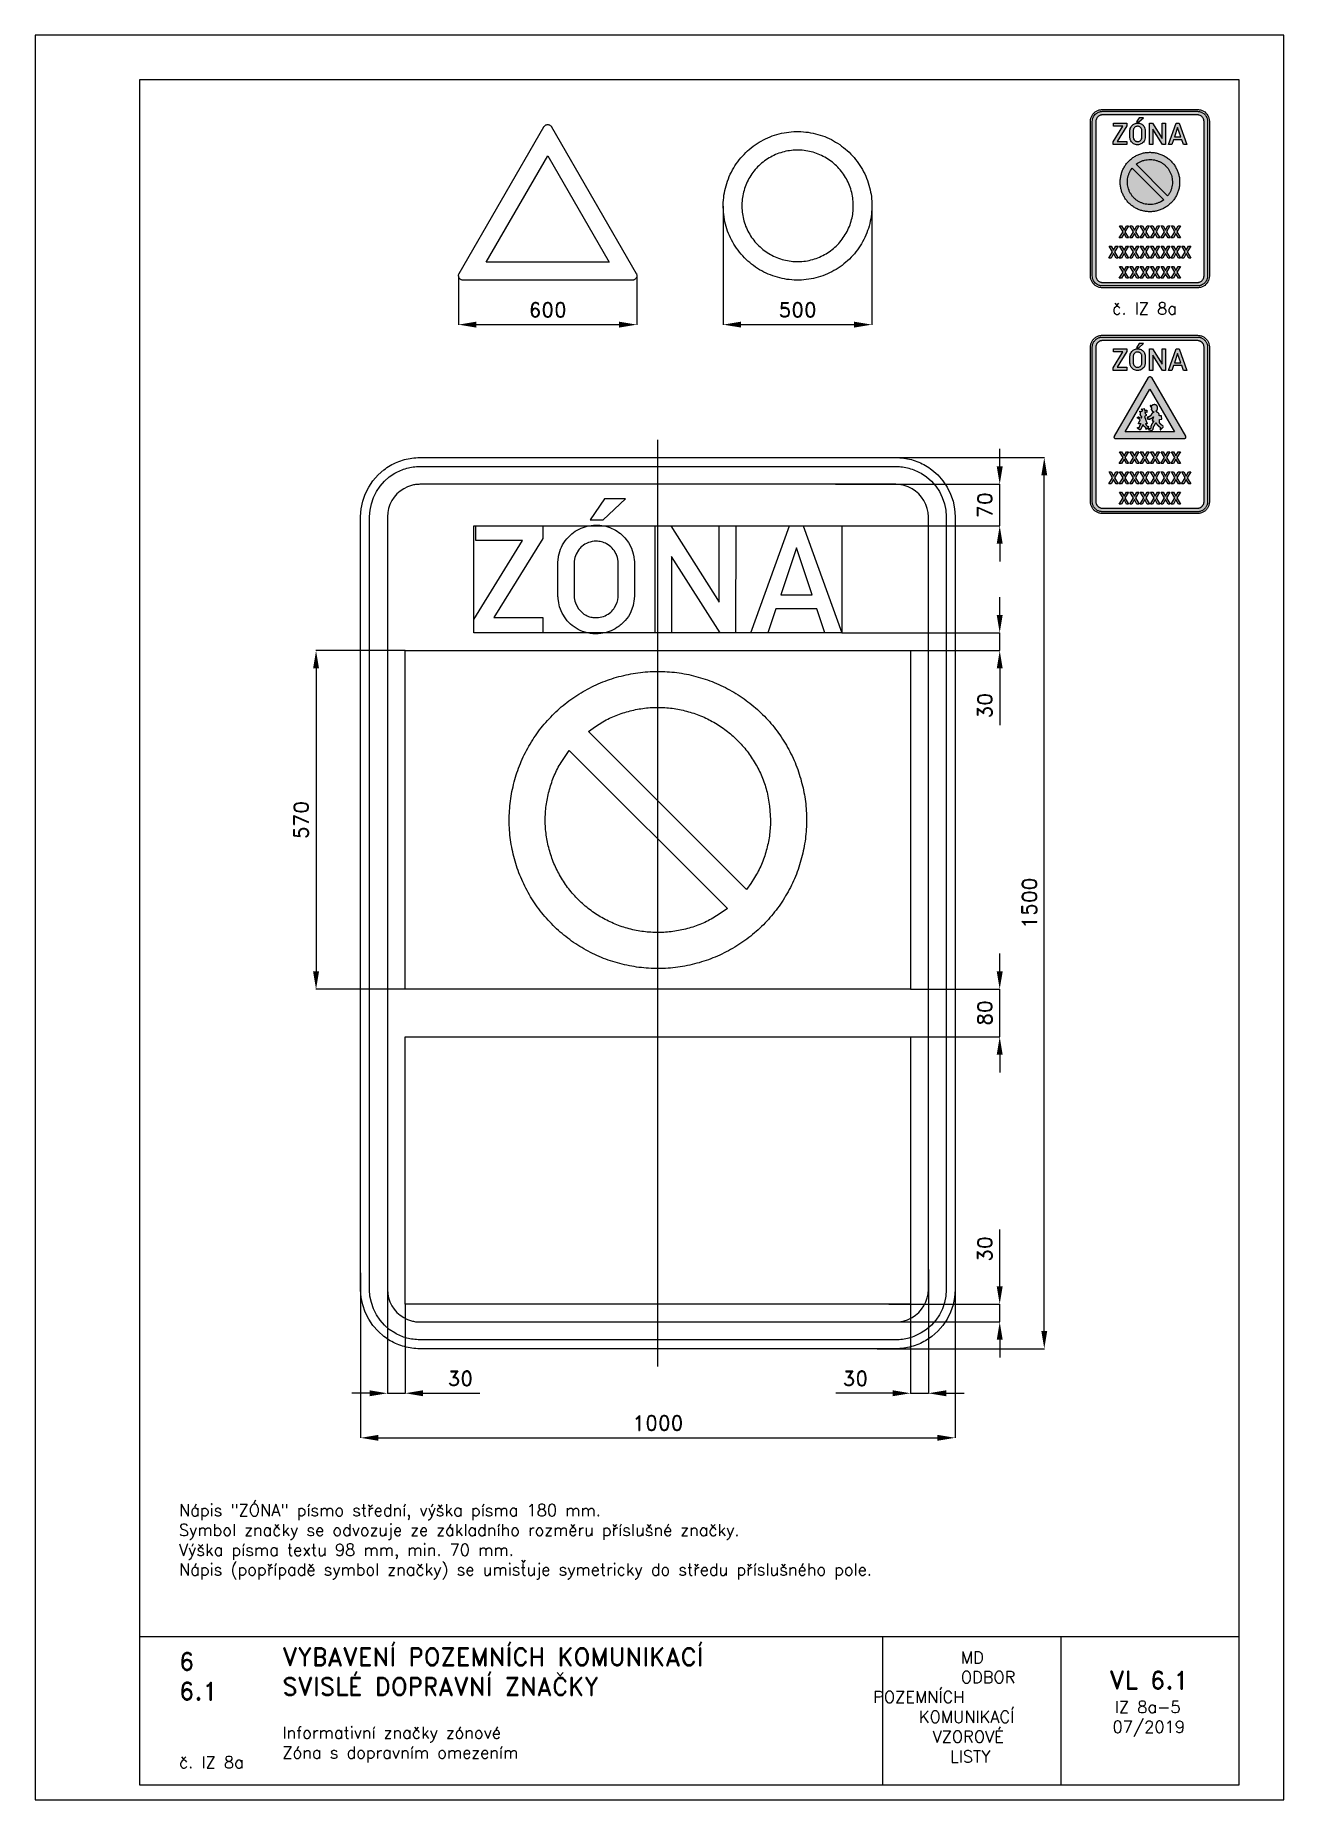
# Paper-space layout 'IZ 8a-5' of a CAD drawing. Header units: millimetres. Extents: x 0 to 210, y 0 to 297.
# The model-space entities are those that its viewports show. They can reach past a viewport. Long polylines and large blocks are cut down to what shows.
import ezdxf

# ---------------------------------------------------------------- set-up
doc = ezdxf.new("R2010")
doc.units = ezdxf.units.MM
doc.header["$LTSCALE"] = 5
doc.linetypes.add('ČERCHOVANÁX2', pattern=[2, 1, -0.5, 0, -0.5])
doc.linetypes.add('ČÁRKOVANÁX2', pattern=[1.5, 1, -0.5])
for name, color, linetype in [('Kóty', 2, 'Continuous'), ('Rozpiska', 7, 'Continuous'), ('Značka', 7, 'Continuous')]:
    doc.layers.add(name, color=color, linetype=linetype)
doc.layers.add('Rámeček', color=6, linetype='Continuous', plot=False)
doc.styles.get("Standard").update_dxf_attribs({"font": 'romand.shx', "height": 25})
doc.dimstyles.get("Standard").update_dxf_attribs({"dimtxt": 25, "dimasz": 30, "dimexe": 0.18, "dimexo": 0.0625, "dimgap": 12.5, "dimtad": 1, "dimdec": 0, "dimzin": 0, "dimdsep": 46, "dimtxsty": 'Standard', "dimcen": 0.09, "dimadec": 0, "dimazin": 0, "dimtfac": 1, "dimtdec": 0, "dimtofl": 0, "dimtmove": 0, "dimatfit": 3, "dimfxl": 1, "dimtolj": 1, "dimtzin": 0, "dimarcsym": 0})

psp = doc.layouts.new('IZ 8a-5')

# ---------------------------------------------------------------- texts
at = {"layer": 'Rozpiska', "color": 7, "attachment_point": 1}
for s, width, gutter_width, heights, insert, char_height in [('\\pi3.66667;č. IZ 8a', 20, 125, [0], (177.5, 252), 2), ('Nápis "ZÓNA" písmo střední, výška písma 180 mm.\\PSymbol značky se odvozuje ze základního rozměru příslušné značky.{\\H2x; }\\PVýška písma textu 98 mm, min. 70 mm.{\\H1.5x; }\\PNápis (popřípadě symbol značky) se umisťuje symetricky do středu příslušného pole.{\\H1.85714x; }', 175.5179, 100, [0], (24.17, 49.74), 2), ('6', 149.0422, 100, [0], (24.17, 24.77), 3), ('{\\C6;VYBAVENÍ POZEMNÍCH KOMUNIKACÍ\\P}SVISLÉ DOPRAVNÍ ZNAČKY{\\H1.34524x; }', 149.0422, 100, [0], (41.56, 25.56), 3), ('\\pi14.7414;{\\C6;MD\\P\\pi2.36044;}ODBOR POZEMNÍCH{\\H1.57143x; }\\P\\pi7.69378;KOMUNIKACÍ{\\H1.5x; }\\P\\pi9.97949;{\\C6;VZOROVÉ\\H1.47619x; \\H0.67742x;\\P\\pi12.93187;LISTY\\H1.26984x; }', 33.1018, 100, [0], (140.95, 24.95), 2), ('\\pi1.03113;{\\H1.5x;\\C6;VL 6.1\\P\\pi1.93586;\\H0.66667x;IZ 8a-5\\H1.66666x; \\H0.6x;\\P\\pi1.5549;07/2019\\H1.80159x; }', 16.0623, 100, [0], (179.66, 21.61), 2), ('6.1', 149.0422, 100, [0], (24.17, 19.78), 3), ('{\\C6;Informativní značky zónové\\P}Zóna s dopravním omezením{\\H1.83333x; }', 149.0422, 100, [0], (41.56, 12.29), 2), ('{\\C6;č. IZ 8a}', 18.3305, 100, [2.67], (24.18, 7.3), 2)]:
    psp.add_mtext_dynamic_manual_height_columns(s, width=width, gutter_width=gutter_width, heights=heights, dxfattribs=dict(at, insert=insert, char_height=char_height))

msp = doc.modelspace()

# ---------------------------------------------------------------- blocks, each defined once
blk = doc.blocks.new('*D0')
at = {"layer": 'Defpoints', "color": 0, "transparency": 16777216}
for p in [(298.6, 705), (575, 705), (309.6, 635)]:
    blk.add_point(p, dxfattribs=at)
at = {"layer": 'Kóty', "color": 0, "lineweight": -2, "transparency": 16777216}
for p, q in [((575, 735), (575, 765)), ((298.6, 705), (575.2, 705)), ((309.7, 635), (575.2, 635)), ((575, 605), (575, 575))]:
    blk.add_line(p, q, dxfattribs=at)
at = {"layer": 'Kóty', "color": 0, "transparency": 16777216}
for points in [[(570, 735), (580, 735), (575, 705)], [(570, 605), (580, 605), (575, 635)]]:
    blk.add_solid(points, dxfattribs=at)
at = {"layer": 'Kóty', "color": 0, "transparency": 16777216, "insert": (550, 670), "char_height": 25, "attachment_point": 5, "rotation": 90}
blk.add_mtext('\\A1;70', dxfattribs=at)
blk = doc.blocks.new('*D1')
at = {"layer": 'Defpoints', "color": 0, "transparency": 16777216}
for p in [(309.6, 455), (425, 425), (575, 425)]:
    blk.add_point(p, dxfattribs=at)
at = {"layer": 'Kóty', "color": 0, "lineweight": -2, "transparency": 16777216}
for p, q in [((575, 485), (575, 515)), ((309.7, 455), (575.2, 455)), ((425.1, 425), (575.2, 425)), ((575, 395), (575, 299.5))]:
    blk.add_line(p, q, dxfattribs=at)
at = {"layer": 'Kóty', "color": 0, "transparency": 16777216}
for points in [[(570, 485), (580, 485), (575, 455)], [(570, 395), (580, 395), (575, 425)]]:
    blk.add_solid(points, dxfattribs=at)
at = {"layer": 'Kóty', "color": 0, "transparency": 16777216, "insert": (550, 332.3), "char_height": 25, "attachment_point": 5, "rotation": 90}
blk.add_mtext('\\A1;30', dxfattribs=at)
blk = doc.blocks.new('*D2')
at = {"layer": 'Defpoints', "color": 0, "transparency": 16777216}
for p in [(425, -145), (575, -145), (425, -225)]:
    blk.add_point(p, dxfattribs=at)
at = {"layer": 'Kóty', "color": 0, "lineweight": -2, "transparency": 16777216}
for p, q in [((575, -115), (575, -85)), ((425.0625, -145), (575.18, -145)), ((425.0625, -225), (575.18, -225)), ((575, -255), (575, -285))]:
    blk.add_line(p, q, dxfattribs=at)
at = {"layer": 'Kóty', "color": 0, "transparency": 16777216}
for points in [[(570, -115), (580, -115), (575, -145)], [(570, -255), (580, -255), (575, -225)]]:
    blk.add_solid(points, dxfattribs=at)
at = {"layer": 'Kóty', "color": 0, "transparency": 16777216, "insert": (550, -185), "char_height": 25, "attachment_point": 5, "rotation": 90}
blk.add_mtext('\\A1;80', dxfattribs=at)
blk = doc.blocks.new('*D3')
at = {"layer": 'Defpoints', "color": 0, "transparency": 16777216}
for p in [(-425, 425), (-575, -145), (-425, -145)]:
    blk.add_point(p, dxfattribs=at)
at = {"layer": 'Kóty', "color": 0, "lineweight": -2, "transparency": 16777216}
for p, q in [((-425.0625, 425), (-575.18, 425)), ((-575, 395), (-575, -115)), ((-425.0625, -145), (-575.18, -145))]:
    blk.add_line(p, q, dxfattribs=at)
at = {"layer": 'Kóty', "color": 0, "transparency": 16777216}
for points in [[(-580, 395), (-570, 395), (-575, 425)], [(-580, -115), (-570, -115), (-575, -145)]]:
    blk.add_solid(points, dxfattribs=at)
at = {"layer": 'Kóty', "color": 0, "transparency": 16777216, "insert": (-600, 140), "char_height": 25, "attachment_point": 5, "rotation": 90}
blk.add_mtext('\\A1;570', dxfattribs=at)
blk = doc.blocks.new('*D4')
at = {"layer": 'Defpoints', "color": 0, "transparency": 16777216}
for p in [(-455, -631.7), (-425, -675), (-425, -825)]:
    blk.add_point(p, dxfattribs=at)
at = {"layer": 'Kóty', "color": 0, "lineweight": -2, "transparency": 16777216}
for p, q in [((-455, -631.7), (-455, -825.2)), ((-425, -675.1), (-425, -825.2)), ((-485, -825), (-515, -825)), ((-395, -825), (-299.5, -825))]:
    blk.add_line(p, q, dxfattribs=at)
at = {"layer": 'Kóty', "color": 0, "transparency": 16777216}
for points in [[(-485, -820), (-485, -830), (-455, -825)], [(-395, -820), (-395, -830), (-425, -825)]]:
    blk.add_solid(points, dxfattribs=at)
at = {"layer": 'Kóty', "color": 0, "transparency": 16777216, "insert": (-332.3, -800), "char_height": 25, "attachment_point": 5}
blk.add_mtext('\\A1;30', dxfattribs=at)
blk = doc.blocks.new('*D5')
at = {"layer": 'Defpoints', "color": 0, "transparency": 16777216}
for p in [(455, -616.5), (425, -675), (425, -825)]:
    blk.add_point(p, dxfattribs=at)
at = {"layer": 'Kóty', "color": 0, "lineweight": -2, "transparency": 16777216}
for p, q in [((455, -616.5), (455, -825.2)), ((425, -675.1), (425, -825.2)), ((395, -825), (299.5, -825)), ((485, -825), (515, -825))]:
    blk.add_line(p, q, dxfattribs=at)
at = {"layer": 'Kóty', "color": 0, "transparency": 16777216}
for points in [[(395, -820), (395, -830), (425, -825)], [(485, -820), (485, -830), (455, -825)]]:
    blk.add_solid(points, dxfattribs=at)
at = {"layer": 'Kóty', "color": 0, "transparency": 16777216, "insert": (332.3, -800), "char_height": 25, "attachment_point": 5}
blk.add_mtext('\\A1;30', dxfattribs=at)
blk = doc.blocks.new('*D6')
at = {"layer": 'Defpoints', "color": 0, "transparency": 16777216}
for p in [(388.6, -675), (575, -675), (377.7, -705)]:
    blk.add_point(p, dxfattribs=at)
at = {"layer": 'Kóty', "color": 0, "lineweight": -2, "transparency": 16777216}
for p, q in [((575, -645), (575, -549.5)), ((388.7, -675), (575.2, -675)), ((377.8, -705), (575.2, -705)), ((575, -735), (575, -765))]:
    blk.add_line(p, q, dxfattribs=at)
at = {"layer": 'Kóty', "color": 0, "transparency": 16777216}
for points in [[(570, -645), (580, -645), (575, -675)], [(570, -735), (580, -735), (575, -705)]]:
    blk.add_solid(points, dxfattribs=at)
at = {"layer": 'Kóty', "color": 0, "transparency": 16777216, "insert": (550, -582.3), "char_height": 25, "attachment_point": 5, "rotation": 90}
blk.add_mtext('\\A1;30', dxfattribs=at)
blk = doc.blocks.new('*D7')
at = {"layer": 'Defpoints', "color": 0, "transparency": 16777216}
for p in [(-500, -622), (500, -622), (500, -900)]:
    blk.add_point(p, dxfattribs=at)
at = {"layer": 'Kóty', "color": 0, "lineweight": -2, "transparency": 16777216}
for p, q in [((-500, -622.1), (-500, -900.2)), ((500, -622.1), (500, -900.2)), ((-470, -900), (470, -900))]:
    blk.add_line(p, q, dxfattribs=at)
at = {"layer": 'Kóty', "color": 0, "transparency": 16777216}
for points in [[(-470, -895), (-470, -905), (-500, -900)], [(470, -895), (470, -905), (500, -900)]]:
    blk.add_solid(points, dxfattribs=at)
at = {"layer": 'Kóty', "color": 0, "transparency": 16777216, "insert": (0, -875), "char_height": 25, "attachment_point": 5}
blk.add_mtext('\\A1;1000', dxfattribs=at)
blk = doc.blocks.new('*D8')
at = {"layer": 'Defpoints', "color": 0, "transparency": 16777216}
for p in [(366.1, 750), (650, 750), (368.5, -750)]:
    blk.add_point(p, dxfattribs=at)
at = {"layer": 'Kóty', "color": 0, "lineweight": -2, "transparency": 16777216}
for p, q in [((366.2, 750), (650.2, 750)), ((650, -720), (650, 720)), ((368.6, -750), (650.2, -750))]:
    blk.add_line(p, q, dxfattribs=at)
at = {"layer": 'Kóty', "color": 0, "transparency": 16777216}
for points in [[(645, 720), (655, 720), (650, 750)], [(645, -720), (655, -720), (650, -750)]]:
    blk.add_solid(points, dxfattribs=at)
at = {"layer": 'Kóty', "color": 0, "transparency": 16777216, "insert": (625, 0), "char_height": 25, "attachment_point": 5, "rotation": 90}
blk.add_mtext('\\A1;1500', dxfattribs=at)
blk = doc.blocks.new('*D9')
at = {"layer": 'Defpoints', "color": 0, "transparency": 16777216}
for p in [(110, 1173.1), (360, 1175), (360, 973.8)]:
    blk.add_point(p, dxfattribs=at)
at = {"layer": 'Kóty', "color": 0, "lineweight": -2, "transparency": 16777216}
for p, q in [((110, 1173), (110, 973.6)), ((360, 1175), (360, 973.6)), ((140, 973.8), (330, 973.8))]:
    blk.add_line(p, q, dxfattribs=at)
at = {"layer": 'Kóty', "color": 0, "transparency": 16777216}
for points in [[(140, 978.8), (140, 968.8), (110, 973.8)], [(330, 978.8), (330, 968.8), (360, 973.8)]]:
    blk.add_solid(points, dxfattribs=at)
at = {"layer": 'Kóty', "color": 0, "transparency": 16777216, "insert": (235, 998.8), "char_height": 25, "attachment_point": 5}
blk.add_mtext('\\A1;500', dxfattribs=at)
blk = doc.blocks.new('*D10')
at = {"layer": 'Defpoints', "color": 0, "transparency": 16777216}
for p in [(-335.3, 1056.2), (-35.3, 1056.1), (-35.3, 973.8)]:
    blk.add_point(p, dxfattribs=at)
at = {"layer": 'Kóty', "color": 0, "lineweight": -2, "transparency": 16777216}
for p, q in [((-335.3, 1056.1), (-335.3, 973.6)), ((-35.3, 1056.1), (-35.3, 973.6)), ((-305.3, 973.8), (-65.3, 973.8))]:
    blk.add_line(p, q, dxfattribs=at)
at = {"layer": 'Kóty', "color": 0, "transparency": 16777216}
for points in [[(-305.3, 978.8), (-305.3, 968.8), (-335.3, 973.8)], [(-65.3, 978.8), (-65.3, 968.8), (-35.3, 973.8)]]:
    blk.add_solid(points, dxfattribs=at)
at = {"layer": 'Kóty', "color": 0, "transparency": 16777216, "insert": (-185.3, 998.8), "char_height": 25, "attachment_point": 5}
blk.add_mtext('\\A1;600', dxfattribs=at)

# ---------------------------------------------------------------- dimensions: what is measured, and where the dimension line sits
at = {"layer": 'Kóty'}
for base, p1, p2, text, picture, middle in [((360, 973.8), (110, 1173.1), (360, 1175), '500', '*D9', (235, 998.8)), ((-35.3, 973.8), (-335.3, 1056.2), (-35.3, 1056.1), '600', '*D10', (-185.3, 998.8))]:
    dim = msp.add_linear_dim(base=base, p1=p1, p2=p2, text=text, dimstyle='Standard', dxfattribs=at)
    dim.commit()
    dim.dimension.update_dxf_attribs({"geometry": picture, "text_midpoint": middle})
for base, p1, p2, picture, middle in [((575, 705), (309.6, 635), (298.6, 705), '*D0', (550, 670)), ((650, 750), (368.5, -750), (366.1, 750), '*D8', (625, 0)), ((575, 425), (309.6, 455), (425, 425), '*D1', (550, 332.3)), ((-575, -145), (-425, 425), (-425, -145), '*D3', (-600, 140)), ((575, -145), (425, -225), (425, -145), '*D2', (550, -185)), ((575, -675), (377.7, -705), (388.6, -675), '*D6', (550, -582.3))]:
    dim = msp.add_linear_dim(base=base, p1=p1, p2=p2, angle=90, dimstyle='Standard', dxfattribs=at)
    dim.commit()
    dim.dimension.update_dxf_attribs({"geometry": picture, "text_midpoint": middle})
for base, p1, p2, picture, middle in [((500, -900), (-500, -622), (500, -622), '*D7', (0, -875)), ((425, -825), (455, -616.5), (425, -675), '*D5', (332.3, -800)), ((-425, -825), (-455, -631.7), (-425, -675), '*D4', (-332.3, -800))]:
    dim = msp.add_linear_dim(base=base, p1=p1, p2=p2, dimstyle='Standard', dxfattribs=at)
    dim.commit()
    dim.dimension.update_dxf_attribs({"geometry": picture, "text_midpoint": middle})

# ---------------------------------------------------------------- linework, layer by layer
at = {"layer": 'Kóty'}
for points in [[(575, 635), (575, 705)], [(575, 425), (575, 455)], [(575.2, -225), (575.2, -145)], [(575, -705), (575, -675)], [(-455, -825), (-425, -825)], [(425, -825), (455, -825)]]:
    msp.add_lwpolyline(points, dxfattribs=at)
at = {"layer": 'Značka', "color": 1}
for points in [[(-42.8, 1048.8), (-327.9, 1048.8), (-328.2, 1048.8), (-328.6, 1048.8, -0.055813), (-330.2, 1049.1, -0.055956), (-331.6, 1049.8, -0.069573), (-333.2, 1050.9, -0.06979), (-334.3, 1052.5, -0.069473), (-335.1, 1054.3, -0.06778), (-335.3, 1056.2, -0.055922), (-335.2, 1057.8, -0.060906), (-334.7, 1059.3), (-334.5, 1059.6), (-334.3, 1060), (-191.8, 1306.8), (-191.6, 1307.2), (-191.4, 1307.5, -0.055828), (-190.4, 1308.7, -0.056007), (-189.1, 1309.6, -0.069592), (-187.3, 1310.3, -0.069755), (-185.3, 1310.6, -0.069442), (-183.4, 1310.3, -0.067764), (-181.6, 1309.6, -0.056022), (-180.3, 1308.7, -0.061146), (-179.3, 1307.5), (-179.1, 1307.2), (-178.9, 1306.8), (-36.3, 1060), (-36.2, 1059.6), (-36, 1059.3, -0.055634), (-35.5, 1057.8), (-35.3, 1056.2, -0.0696), (-35.6, 1054.3, -0.069839), (-36.3, 1052.5, -0.069564), (-37.5, 1050.9, -0.067726), (-39.1, 1049.8, -0.055903), (-40.5, 1049.1, -0.061107), (-42, 1048.8), (-42.4, 1048.8), (-42.8, 1048.8)], [(360, 1173.8), (360, 1172.9), (360, 1172.1, -0.032165), (358.7, 1155.8, -0.035724), (355.3, 1139.8, -0.036665), (349.9, 1124.4, -0.034753), (342.4, 1109.9, -0.034037), (333.2, 1096.3, -0.034452), (322.2, 1084.2, -0.034561), (309.8, 1073.6, -0.034425), (296.1, 1064.7, -0.034389), (281.3, 1057.6, -0.034418), (265.8, 1052.6, -0.034423), (249.7, 1049.6, -0.034416), (233.4, 1048.8, -0.034416), (217, 1050, -0.034417), (201.1, 1053.5, -0.034417), (185.6, 1058.9, -0.034417), (171.1, 1066.3, -0.034417), (157.6, 1075.6, -0.034417), (145.5, 1086.5, -0.034416), (134.8, 1098.9, -0.034417), (125.9, 1112.7, -0.034417), (118.8, 1127.4, -0.034417), (113.8, 1143, -0.034416), (110.8, 1159.1, -0.034417), (110, 1175.4, -0.034417), (111.2, 1191.7, -0.034418), (114.7, 1207.7, -0.034417), (120.1, 1223.1, -0.034418), (127.6, 1237.7, -0.034416), (136.8, 1251.2, -0.034415), (147.8, 1263.3, -0.034418), (160.2, 1274, -0.034416), (173.9, 1282.8, -0.034417), (188.7, 1289.9, -0.034417), (204.2, 1294.9, -0.034416), (220.3, 1298, -0.034417), (236.6, 1298.8, -0.034417), (252.9, 1297.5, -0.034416), (268.9, 1294.1, -0.034415), (284.4, 1288.7, -0.034418), (298.9, 1281.2, -0.034419), (312.4, 1272, -0.034403), (324.5, 1261, -0.034415), (335.2, 1248.6, -0.03449), (344.1, 1234.8, -0.034418), (351.1, 1220.1, -0.034075), (356.1, 1204.5, -0.03279), (359.1, 1189.3, -0.034265), (360, 1173.8)], [(328.7, 1173.8), (328.7, 1174.4), (328.7, 1175, 0.032167), (327.8, 1187.2, 0.035726), (325.2, 1199.2, 0.036665), (321.2, 1210.8, 0.034752), (315.6, 1221.7, 0.03404), (308.6, 1231.8, 0.034452), (300.4, 1240.9, 0.034558), (291.1, 1248.9, 0.034426), (280.8, 1255.6, 0.034389), (269.7, 1260.9, 0.034417), (258.1, 1264.6, 0.034425), (246, 1266.9, 0.034418), (233.8, 1267.5, 0.034418), (221.5, 1266.6, 0.034414), (209.5, 1264, 0.034417), (198, 1259.9, 0.034415), (187.1, 1254.3, 0.034419), (176.9, 1247.4, 0.034418), (167.8, 1239.2, 0.034417), (159.8, 1229.9, 0.034418), (153.2, 1219.6, 0.034417), (147.9, 1208.5, 0.034416), (144.1, 1196.8, 0.034416), (141.9, 1184.8, 0.034416), (141.3, 1172.5, 0.034417), (142.2, 1160.3, 0.034418), (144.8, 1148.3, 0.034416), (148.8, 1136.7, 0.034417), (154.4, 1125.8, 0.034417), (161.3, 1115.7, 0.034417), (169.6, 1106.6, 0.034416), (178.9, 1098.6, 0.034417), (189.2, 1092, 0.034417), (200.2, 1086.7, 0.034417), (211.9, 1082.9, 0.034416), (224, 1080.6, 0.034416), (236.2, 1080, 0.034417), (248.5, 1080.9, 0.034417), (260.4, 1083.5, 0.034416), (272, 1087.6, 0.034416), (282.9, 1093.2, 0.034419), (293.1, 1100.1, 0.034405), (302.1, 1108.3, 0.034416), (310.1, 1117.7, 0.034487), (316.8, 1128, 0.034418), (322.1, 1139, 0.034079), (325.9, 1150.7, 0.032793), (328.1, 1162.1, 0.034267), (328.7, 1173.8)]]:
    msp.add_lwpolyline(points, format="xyb", dxfattribs=at)
msp.add_lwpolyline([(-288.9, 1078.7), (-185.3, 1258.2), (-81.7, 1078.7), (-288.9, 1078.7)], dxfattribs=at)
at = {"layer": 'Značka', "color": 6, "linetype": 'ČERCHOVANÁX2', "ltscale": 5}
msp.add_lwpolyline([(0, -780), (0, 780)], dxfattribs=at)
at = {"layer": 'Značka', "color": 3}
for points in [[(-400, -750), (-400.4, -750), (-400.8, -750, -0.032183), (-413.7, -749.1, -0.035439), (-426.4, -746.5, -0.036257), (-438.7, -742.3, -0.03443), (-450.2, -736.5, -0.033714), (-461, -729.3), (-470.7, -720.7), (-479.3, -711), (-486.5, -700.2), (-492.3, -688.7), (-496.4, -676.4), (-499.1, -663.7), (-500, -650.8), (-500, -650.4), (-500, -650), (-500, 650), (-500, 650.4), (-500, 650.8), (-499.1, 663.7), (-496.4, 676.4), (-492.3, 688.7), (-486.5, 700.2), (-479.3, 711), (-470.7, 720.7), (-461, 729.3, -0.034225), (-450.2, 736.5, -0.034051), (-438.6, 742.3, -0.033415), (-426.4, 746.5, -0.034124), (-413.7, 749.1, -0.036744), (-400.8, 750), (-400.4, 750), (-400, 750), (400, 750), (400.4, 750), (400.8, 750, -0.032178), (413.7, 749.1, -0.035432), (426.4, 746.5, -0.036261), (438.7, 742.3, -0.034399), (450.2, 736.5, -0.033787), (461, 729.3), (470.7, 720.7), (479.3, 711), (486.5, 700.2), (492.3, 688.6), (496.5, 676.4), (499.1, 663.7), (500, 650.8), (500, 650.4), (500, 650), (500, -650), (500, -650.4), (500, -650.8), (499.1, -663.7), (496.5, -676.4), (492.3, -688.7), (486.5, -700.2), (479.3, -711), (470.7, -720.7), (461, -729.3), (450.2, -736.5, -0.034044), (438.7, -742.3, -0.033376), (426.4, -746.5, -0.034135), (413.7, -749.1, -0.036747), (400.8, -750), (400.4, -750), (400, -750), (-400, -750)], [(-400, -735), (-400.3, -735), (-400.7, -735, -0.03218), (-411.6, -734.2, -0.035444), (-422.4, -732, -0.03627), (-432.9, -728.5, -0.034415), (-442.7, -723.5), (-451.8, -717.4), (-460.1, -710.1), (-467.4, -701.9), (-473.5, -692.7), (-478.4, -682.9), (-482, -672.4), (-484.3, -661.6), (-485, -650.7), (-485, -650.3), (-485, -650), (-485, 650), (-485, 650.3), (-485, 650.7), (-484.2, 661.6), (-482, 672.4), (-478.5, 682.9), (-473.5, 692.7), (-467.4, 701.9), (-460.1, 710.1), (-451.8, 717.4), (-442.7, 723.5, -0.034057), (-432.8, 728.4, -0.0334), (-422.4, 732, -0.034125), (-411.6, 734.3, -0.036744), (-400.7, 735), (-400.3, 735), (-400, 735), (400, 735), (400.3, 735), (400.7, 735, -0.032167), (411.7, 734.2, -0.03544), (422.4, 732, -0.036252), (432.9, 728.5, -0.034463), (442.7, 723.5), (451.9, 717.4), (460.1, 710.1), (467.4, 701.9), (473.5, 692.7), (478.4, 682.9), (482, 672.4), (484.3, 661.6), (485, 650.7), (485, 650.3), (485, 650), (485, -650), (485, -650.3), (485, -650.7), (484.2, -661.6), (482, -672.4), (478.5, -682.9), (473.5, -692.7), (467.4, -701.9), (460.1, -710.1), (451.9, -717.4), (442.7, -723.5), (432.9, -728.4, -0.033391), (422.4, -732, -0.034128), (411.6, -734.3, -0.036747), (400.7, -735), (400.3, -735), (400, -735), (-400, -735)], [(-400, -705), (400, -705), (400.2, -705), (400.4, -705, 0.032183), (407.5, -704.5, 0.035436), (414.5, -703.1, 0.036251), (421.3, -700.8), (427.6, -697.6), (433.6, -693.6), (438.9, -688.9), (443.6, -683.6), (447.6, -677.6), (450.8, -671.3), (453.1, -664.5), (454.5, -657.5), (455, -650.4), (455, -650.2), (455, -650), (455, 650), (455, 650.2), (455, 650.4), (454.5, 657.5), (453.1, 664.5), (450.8, 671.3), (447.6, 677.6), (443.6, 683.5), (438.9, 688.9), (433.6, 693.6), (427.6, 697.6), (421.3, 700.8), (414.5, 703, 0.034117), (407.5, 704.5, 0.036755), (400.4, 705), (400.2, 705), (400, 705), (-400, 705), (-400.2, 705), (-400.4, 705, 0.032168), (-407.5, 704.5, 0.035417), (-414.5, 703, 0.036231), (-421.3, 700.8), (-427.6, 697.6), (-433.5, 693.6), (-438.9, 688.9), (-443.6, 683.5), (-447.6, 677.6), (-450.7, 671.3), (-453, 664.5), (-454.5, 657.5), (-455, 650.4), (-455, 650.2), (-455, 650), (-455, -650), (-455, -650.2), (-455, -650.4), (-454.5, -657.5), (-453, -664.5), (-450.8, -671.3), (-447.6, -677.6), (-443.6, -683.6), (-438.9, -688.9), (-433.5, -693.6), (-427.6, -697.6), (-421.3, -700.7), (-414.5, -703.1, 0.03412), (-407.5, -704.5, 0.036746), (-400.4, -705), (-400.2, -705), (-400, -705)], [(-168.1, 573.9), (-168.1, 575.4), (-168, 576.8), (-167, 584.3), (-165, 591.7, -0.066282), (-158.1, 606.6, -0.068462), (-147.5, 619.1, -0.061797), (-135.8, 627.9, -0.059915), (-122.3, 633.5, -0.057332), (-108.5, 636.2, -0.05758), (-94.4, 635.6, -0.056917), (-80.9, 632.2, -0.057485), (-68.5, 625.9, -0.055414), (-58, 617.4, -0.053465), (-49.6, 606.9), (-44.6, 597.8), (-41.4, 588), (-40.4, 582.7), (-39.7, 577.3), (-39.6, 576.4), (-39.5, 575.5), (-39.5, 515.2), (-39.7, 513.8), (-39.8, 512.5), (-41.8, 501.3), (-45.5, 490.6, -0.078776), (-55.1, 475.5, -0.073085), (-68.8, 463.9, -0.060158), (-81.9, 457.3, -0.059857), (-96.1, 453.9, -0.071113), (-113.8, 454, -0.074184), (-130.7, 459.2, -0.066035), (-144, 467.3, -0.061686), (-154.9, 478.5), (-161.2, 488.1), (-165.4, 498.7), (-166.9, 505.7), (-167.8, 512.9), (-168, 514.5), (-168.1, 516.2), (-168.1, 573.9)], [(-140.7, 573.7), (-140.7, 516.2), (-140.6, 515.1), (-140.6, 514), (-139.6, 508.3), (-137.7, 502.9), (-133.5, 495.4), (-127.6, 489.2, 0.059369), (-120.7, 484.5, 0.064319), (-112.9, 481.5, 0.050523), (-106.4, 480.6, 0.044541), (-99.8, 480.9, 0.073908), (-88.8, 483.8, 0.08506), (-79.2, 490, 0.073696), (-72.8, 497.4), (-68.7, 506.2), (-67.4, 510.6), (-66.8, 515.2), (-66.8, 515.8), (-66.8, 516.3), (-66.8, 573.6), (-66.8, 574.6), (-66.8, 575.7), (-67.8, 581.9), (-70.2, 587.9, 0.076869), (-76.9, 597.6, 0.08378), (-86.2, 604.7, 0.069907), (-94.8, 608.1, 0.066653), (-104.1, 609.2, 0.088516), (-116.9, 606.9, 0.098091), (-127.9, 600.3, 0.062903), (-133.4, 594.4), (-137.4, 587.3), (-139.5, 581.6), (-140.6, 575.8), (-140.7, 574.8), (-140.7, 573.7)], [(250, 140), (250, 138.4), (250, 136.7, -0.032202), (247.5, 104.1, -0.035733), (240.6, 72.1, -0.036669), (229.9, 41.2, -0.034743), (214.9, 12.2, -0.034036), (196.4, -14.9, -0.034477), (174.5, -39.1, -0.034563), (149.7, -60.4, -0.034426), (122.2, -78.1, -0.034396), (92.7, -92.3, -0.034428), (61.5, -102.3, -0.034424), (29.4, -108.4, -0.034413), (-3.3, -110, -0.034416), (-35.9, -107.5, -0.034419), (-67.9, -100.6, -0.034411), (-98.8, -89.8, -0.034408), (-127.8, -74.9, -0.034405), (-154.9, -56.4, -0.034403), (-179.1, -34.5, -0.034405), (-200.4, -9.7, -0.034415), (-218.1, 17.8, -0.034406), (-232.3, 47.3, -0.034402), (-242.3, 78.5, -0.034402), (-248.4, 110.6, -0.034408), (-250, 143.3, -0.034377), (-247.5, 175.9, -0.034371), (-240.6, 207.9, -0.034393), (-229.8, 238.7, -0.034416), (-214.9, 267.8, -0.03441), (-196.4, 294.9, -0.03443), (-174.5, 319.1, -0.034399), (-149.7, 340.4, -0.034425), (-122.2, 358.1, -0.034411), (-92.7, 372.3, -0.034408), (-61.5, 382.3, -0.034411), (-29.4, 388.4, -0.034416), (3.3, 390, -0.034414), (35.9, 387.5, -0.034417), (67.9, 380.6, -0.034413), (98.7, 369.8, -0.034431), (127.8, 354.9, -0.034425), (154.8, 336.4, -0.034401), (179.1, 314.5, -0.034444), (200.4, 289.7, -0.03448), (218.1, 262.2, -0.034452), (232.3, 232.7, -0.034093), (242.3, 201.5, -0.032809), (248.2, 171, -0.034233), (250, 140)], [(149.1, 23.1), (-116.9, 289), (-104.9, 297.4), (-92.6, 305.3, -0.037277), (-70.3, 316.1, -0.034626), (-46.6, 323.6, -0.033873), (-22.3, 328.2, -0.03445), (2.5, 329.4, -0.034555), (27.2, 327.5, -0.034439), (51.4, 322.3, -0.034392), (74.8, 314.1, -0.034349), (96.8, 302.8, -0.034419), (117.3, 288.8, -0.034835), (135.7, 272.2, -0.034433), (151.8, 253.4, -0.032713), (165.2, 232.5, -0.034549), (176.2, 210.2, -0.040971), (183.6, 186.6), (187.5, 163.5), (189.4, 140), (189.4, 138.8), (189.4, 137.5, -0.033038), (187.5, 112.8, -0.034397), (182.3, 88.6, -0.036427), (174.2, 65.1, -0.03958), (162.8, 43.2), (156.1, 33), (149.1, 23.1)], [(116.9, -9), (104.9, -17.4), (92.5, -25.3, -0.037241), (70.3, -36.1, -0.034617), (46.6, -43.6, -0.033867), (22.2, -48.2, -0.034445), (-2.5, -49.4, -0.034556), (-27.2, -47.5, -0.034417), (-51.4, -42.3, -0.034387), (-74.8, -34.1, -0.034419), (-96.9, -22.8, -0.034439), (-117.3, -8.8, -0.034434), (-135.7, 7.8, -0.034444), (-151.8, 26.6, -0.03445), (-165.3, 47.5, -0.034417), (-176, 69.8, -0.034338), (-183.6, 93.4, -0.034413), (-188.2, 117.7, -0.034682), (-189.4, 142.5, -0.034419), (-187.5, 167.2, -0.033169), (-182.3, 191.4, -0.034564), (-174.2, 214.9, -0.039229), (-162.8, 236.8), (-156.2, 247), (-149.1, 257), (116.9, -9)]]:
    msp.add_lwpolyline(points, format="xyb", dxfattribs=at)
for points in [[(-113.9, 645.3), (-92.2, 645.3), (-54.6, 680.7), (-90, 680.7), (-113.9, 645.3)], [(-309.6, 455), (-309.6, 477.6), (-227.6, 610.6), (-306.4, 610.6), (-306.4, 635), (-193.7, 635), (-193.7, 613.8), (-275.7, 480.8), (-193.7, 480.8), (-193.7, 455), (-309.6, 455)], [(-4.3, 455), (-4.3, 635), (21.6, 635), (103.3, 506.5), (103.3, 635), (130.9, 635), (130.7, 455), (104.9, 455), (22.9, 583.3), (22.9, 455), (-4.3, 455)], [(156.4, 455), (221.6, 635), (244.4, 635), (309.6, 455), (280.7, 455), (267.3, 495.2), (198.4, 495.2), (185.2, 455), (156.4, 455)], [(259.4, 519.1), (233, 598.2), (206.6, 519.1), (259.4, 519.1)]]:
    msp.add_lwpolyline(points, dxfattribs=at)
at = {"layer": 'Značka', "color": 6, "linetype": 'ČÁRKOVANÁX2', "ltscale": 2.5}
for points in [[(-309.6, 455), (-309.6, 635), (309.6, 635), (309.6, 455), (-309.6, 455)], [(-425, -145), (-425, 425), (425, 425), (425, -145), (-425, -145)], [(-425, -675), (-425, -225), (425, -225), (425, -675), (-425, -675)]]:
    msp.add_lwpolyline(points, dxfattribs=at)

msp.set_redraw_order([(e.dxf.handle, doc.entitydb.next_handle()) for e in msp.query("TEXT MTEXT ATTDEF DIMENSION ARC_DIMENSION")])  # texts and dimensions are drawn at this point

# ---------------------------------------------------------------- hatches: boundary and pattern name
at = {"layer": 'Značka'}
h = psp.add_hatch(color=249, dxfattribs=at)
h.dxf.hatch_style = 1
edge = h.paths.add_edge_path()
edge.add_line((179.5, 254.8), (179.49, 254.8))
edge.add_line((179.49, 254.8), (179.49, 254.8))
edge.add_arc((179.5, 256.51), 1.71, 262.3086, 269.681, ccw=False)
edge.add_arc((179.48, 256.36), 1.56, 254.206, 262.3257, ccw=False)
edge.add_arc((179.43, 256.33), 1.52, 247.1641, 255.473, ccw=False)
edge.add_arc((179.47, 256.41), 1.6, 239.2825, 247.1667, ccw=False)
edge.add_line((178.65, 255.03), (178.46, 255.15))
edge.add_line((178.46, 255.15), (178.3, 255.3))
edge.add_line((178.3, 255.3), (178.15, 255.46))
edge.add_line((178.15, 255.46), (178.03, 255.65))
edge.add_line((178.03, 255.65), (177.93, 255.84))
edge.add_line((177.93, 255.84), (177.86, 256.05))
edge.add_line((177.86, 256.05), (177.82, 256.27))
edge.add_line((177.82, 256.27), (177.8, 256.49))
edge.add_line((177.8, 256.49), (177.8, 256.49))
edge.add_line((177.8, 256.49), (177.8, 256.5))
edge.add_line((177.8, 256.5), (177.8, 282.5))
edge.add_line((177.8, 282.5), (177.8, 282.51))
edge.add_line((177.8, 282.51), (177.8, 282.51))
edge.add_line((177.8, 282.51), (177.82, 282.73))
edge.add_line((177.82, 282.73), (177.86, 282.95))
edge.add_line((177.86, 282.95), (177.93, 283.16))
edge.add_line((177.93, 283.16), (178.03, 283.35))
edge.add_line((178.03, 283.35), (178.15, 283.54))
edge.add_line((178.15, 283.54), (178.3, 283.7))
edge.add_line((178.3, 283.7), (178.46, 283.85))
edge.add_line((178.46, 283.85), (178.65, 283.97))
edge.add_arc((179.47, 282.58), 1.62, 112.7105, 120.5128, ccw=False)
edge.add_arc((179.48, 282.55), 1.65, 105.0368, 112.6887, ccw=False)
edge.add_arc((179.49, 282.58), 1.62, 98.0226, 105.8404, ccw=False)
edge.add_arc((179.48, 282.7), 1.5, 89.595, 98.0124, ccw=False)
edge.add_line((179.49, 284.2), (179.49, 284.2))
edge.add_line((179.49, 284.2), (179.5, 284.2))
edge.add_line((179.5, 284.2), (195.5, 284.2))
edge.add_line((195.5, 284.2), (195.51, 284.2))
edge.add_line((195.51, 284.2), (195.51, 284.2))
edge.add_arc((195.5, 282.49), 1.71, 82.3037, 89.6734, ccw=False)
edge.add_arc((195.53, 282.64), 1.56, 74.202, 82.3208, ccw=False)
edge.add_arc((195.57, 282.67), 1.52, 67.1494, 75.4541, ccw=False)
edge.add_arc((195.54, 282.6), 1.6, 59.2779, 67.1731, ccw=False)
edge.add_line((196.35, 283.97), (196.54, 283.85))
edge.add_line((196.54, 283.85), (196.7, 283.7))
edge.add_line((196.7, 283.7), (196.85, 283.54))
edge.add_line((196.85, 283.54), (196.97, 283.35))
edge.add_line((196.97, 283.35), (197.07, 283.16))
edge.add_line((197.07, 283.16), (197.14, 282.95))
edge.add_line((197.14, 282.95), (197.19, 282.73))
edge.add_line((197.19, 282.73), (197.2, 282.51))
edge.add_line((197.2, 282.51), (197.2, 282.51))
edge.add_line((197.2, 282.51), (197.2, 282.5))
edge.add_line((197.2, 282.5), (197.2, 256.5))
edge.add_line((197.2, 256.5), (197.2, 256.49))
edge.add_line((197.2, 256.49), (197.2, 256.49))
edge.add_line((197.2, 256.49), (197.19, 256.27))
edge.add_line((197.19, 256.27), (197.14, 256.05))
edge.add_line((197.14, 256.05), (197.07, 255.84))
edge.add_line((197.07, 255.84), (196.97, 255.65))
edge.add_line((196.97, 255.65), (196.85, 255.46))
edge.add_line((196.85, 255.46), (196.7, 255.3))
edge.add_line((196.7, 255.3), (196.54, 255.15))
edge.add_line((196.54, 255.15), (196.35, 255.03))
edge.add_line((196.35, 255.03), (196.16, 254.93))
edge.add_arc((195.52, 256.46), 1.65, 285.0309, 292.6807, ccw=False)
edge.add_arc((195.51, 256.42), 1.62, 278.011, 285.8296, ccw=False)
edge.add_arc((195.52, 256.3), 1.5, 269.6095, 278.0276, ccw=False)
edge.add_line((195.51, 254.8), (195.51, 254.8))
edge.add_line((195.51, 254.8), (195.5, 254.8))
edge.add_line((195.5, 254.8), (179.5, 254.8))
edge = h.paths.add_edge_path(flags=16)
edge.add_line((179.5, 255.4), (195.5, 255.4))
edge.add_line((195.5, 255.4), (195.51, 255.4))
edge.add_line((195.51, 255.4), (195.51, 255.4))
edge.add_arc((195.5, 256.51), 1.11, 270.316, 277.6892)
edge.add_arc((195.52, 256.41), 1.01, 277.6774, 285.7952)
edge.add_arc((195.54, 256.39), 0.984, 284.5268, 292.8313)
edge.add_line((195.93, 255.48), (196.05, 255.55))
edge.add_line((196.05, 255.55), (196.17, 255.63))
edge.add_line((196.17, 255.63), (196.28, 255.72))
edge.add_line((196.28, 255.72), (196.37, 255.83))
edge.add_line((196.37, 255.83), (196.45, 255.95))
edge.add_line((196.45, 255.95), (196.52, 256.07))
edge.add_line((196.52, 256.07), (196.56, 256.21))
edge.add_line((196.56, 256.21), (196.59, 256.35))
edge.add_line((196.59, 256.35), (196.6, 256.49))
edge.add_line((196.6, 256.49), (196.6, 256.5))
edge.add_line((196.6, 256.5), (196.6, 256.5))
edge.add_line((196.6, 256.5), (196.6, 282.5))
edge.add_line((196.6, 282.5), (196.6, 282.5))
edge.add_line((196.6, 282.5), (196.6, 282.51))
edge.add_line((196.6, 282.51), (196.59, 282.65))
edge.add_line((196.59, 282.65), (196.56, 282.79))
edge.add_line((196.56, 282.79), (196.52, 282.93))
edge.add_line((196.52, 282.93), (196.45, 283.05))
edge.add_line((196.45, 283.05), (196.37, 283.17))
edge.add_line((196.37, 283.17), (196.28, 283.28))
edge.add_line((196.28, 283.28), (196.17, 283.37))
edge.add_line((196.17, 283.37), (196.05, 283.45))
edge.add_line((196.05, 283.45), (195.93, 283.52))
edge.add_line((195.93, 283.52), (195.79, 283.56))
edge.add_arc((195.51, 282.55), 1.05, 74.2158, 82.0317)
edge.add_arc((195.52, 282.63), 0.969, 81.9225, 90.3422)
edge.add_line((195.51, 283.6), (195.51, 283.6))
edge.add_line((195.51, 283.6), (195.5, 283.6))
edge.add_line((195.5, 283.6), (179.5, 283.6))
edge.add_line((179.5, 283.6), (179.5, 283.6))
edge.add_line((179.5, 283.6), (179.49, 283.6))
edge.add_arc((179.5, 282.49), 1.11, 90.3433, 97.7132)
edge.add_arc((179.48, 282.59), 1.01, 97.6787, 105.7923)
edge.add_arc((179.46, 282.61), 0.985, 104.5139, 112.8138)
edge.add_line((179.08, 283.52), (178.95, 283.45))
edge.add_line((178.95, 283.45), (178.83, 283.37))
edge.add_line((178.83, 283.37), (178.72, 283.28))
edge.add_line((178.72, 283.28), (178.63, 283.17))
edge.add_line((178.63, 283.17), (178.55, 283.05))
edge.add_line((178.55, 283.05), (178.49, 282.93))
edge.add_line((178.49, 282.93), (178.44, 282.79))
edge.add_line((178.44, 282.79), (178.41, 282.65))
edge.add_line((178.41, 282.65), (178.4, 282.51))
edge.add_line((178.4, 282.51), (178.4, 282.5))
edge.add_line((178.4, 282.5), (178.4, 282.5))
edge.add_line((178.4, 282.5), (178.4, 256.5))
edge.add_line((178.4, 256.5), (178.4, 256.5))
edge.add_line((178.4, 256.5), (178.4, 256.49))
edge.add_line((178.4, 256.49), (178.41, 256.35))
edge.add_line((178.41, 256.35), (178.44, 256.21))
edge.add_line((178.44, 256.21), (178.49, 256.07))
edge.add_line((178.49, 256.07), (178.55, 255.95))
edge.add_line((178.55, 255.95), (178.63, 255.83))
edge.add_line((178.63, 255.83), (178.72, 255.72))
edge.add_line((178.72, 255.72), (178.83, 255.63))
edge.add_line((178.83, 255.63), (178.95, 255.55))
edge.add_line((178.95, 255.55), (179.08, 255.49))
edge.add_line((179.08, 255.49), (179.21, 255.44))
edge.add_arc((179.5, 256.45), 1.05, 254.169, 261.9857)
edge.add_arc((179.49, 256.37), 0.97, 261.9733, 270.391)
edge.add_line((179.49, 255.4), (179.5, 255.4))
edge.add_line((179.5, 255.4), (179.5, 255.4))
h = psp.add_hatch(color=249, dxfattribs=at)
h.dxf.hatch_style = 1
h.paths.add_polyline_path([(185.22, 282.41), (185.66, 282.41), (186.41, 283.11), (185.7, 283.11)])
h.paths.add_polyline_path([(190.63, 278.6), (191.93, 282.2), (192.39, 282.2), (193.69, 278.6), (193.12, 278.6), (192.85, 279.4), (191.47, 279.4), (191.2, 278.6)])
h.paths.add_polyline_path([(192.69, 279.88), (192.16, 281.46), (191.63, 279.88)], flags=16)
h.paths.add_polyline_path([(187.42, 278.6), (187.42, 282.2), (187.93, 282.2), (189.57, 279.63), (189.57, 282.2), (190.12, 282.2), (190.11, 278.6), (189.6, 278.6), (187.96, 281.17), (187.96, 278.6)])
edge = h.paths.add_edge_path()
edge.add_line((184.14, 280.98), (184.14, 281.01))
edge.add_line((184.14, 281.01), (184.14, 281.04))
edge.add_line((184.14, 281.04), (184.16, 281.19))
edge.add_line((184.16, 281.19), (184.2, 281.33))
edge.add_arc((185.39, 280.96), 1.24, 147.4748, 162.6433, ccw=False)
edge.add_arc((185.36, 280.98), 1.21, 131.9021, 147.5679, ccw=False)
edge.add_arc((185.37, 281.03), 1.19, 119.6876, 133.8324, ccw=False)
edge.add_arc((185.39, 281), 1.22, 106.0675, 119.7827, ccw=False)
edge.add_arc((185.42, 280.99), 1.24, 94.2464, 107.3715, ccw=False)
edge.add_arc((185.42, 281), 1.23, 81.0958, 94.2776, ccw=False)
edge.add_arc((185.45, 281), 1.23, 69.3089, 82.3392, ccw=False)
edge.add_arc((185.46, 281.01), 1.21, 56.1913, 69.3514, ccw=False)
edge.add_arc((185.47, 280.99), 1.22, 44.7175, 57.4044, ccw=False)
edge.add_arc((185.44, 280.96), 1.26, 32.4926, 44.7341, ccw=False)
edge.add_line((186.51, 281.64), (186.61, 281.46))
edge.add_line((186.61, 281.46), (186.67, 281.26))
edge.add_line((186.67, 281.26), (186.69, 281.15))
edge.add_line((186.69, 281.15), (186.71, 281.05))
edge.add_line((186.71, 281.05), (186.71, 281.03))
edge.add_line((186.71, 281.03), (186.71, 281.01))
edge.add_line((186.71, 281.01), (186.71, 279.8))
edge.add_line((186.71, 279.8), (186.71, 279.78))
edge.add_line((186.71, 279.78), (186.7, 279.75))
edge.add_line((186.7, 279.75), (186.67, 279.53))
edge.add_line((186.67, 279.53), (186.59, 279.31))
edge.add_arc((185.55, 279.77), 1.14, 318.4415, 336.4585, ccw=False)
edge.add_arc((185.47, 279.83), 1.24, 301.8745, 318.5945, ccw=False)
edge.add_arc((185.44, 279.79), 1.22, 290.2046, 303.9752, ccw=False)
edge.add_arc((185.44, 279.8), 1.23, 276.4817, 290.1835, ccw=False)
edge.add_arc((185.41, 279.82), 1.25, 261.4441, 277.7147, ccw=False)
edge.add_arc((185.4, 279.77), 1.2, 244.6169, 261.5874, ccw=False)
edge.add_arc((185.36, 279.77), 1.19, 231.1084, 246.2205, ccw=False)
edge.add_arc((185.42, 279.84), 1.27, 217.0326, 231.152, ccw=False)
edge.add_line((184.4, 279.07), (184.28, 279.26))
edge.add_line((184.28, 279.26), (184.19, 279.47))
edge.add_line((184.19, 279.47), (184.16, 279.61))
edge.add_line((184.16, 279.61), (184.14, 279.76))
edge.add_line((184.14, 279.76), (184.14, 279.79))
edge.add_line((184.14, 279.79), (184.14, 279.82))
edge.add_line((184.14, 279.82), (184.14, 280.98))
edge = h.paths.add_edge_path(flags=16)
edge.add_line((184.69, 280.97), (184.69, 279.82))
edge.add_line((184.69, 279.82), (184.69, 279.8))
edge.add_line((184.69, 279.8), (184.69, 279.78))
edge.add_line((184.69, 279.78), (184.71, 279.67))
edge.add_line((184.71, 279.67), (184.75, 279.56))
edge.add_line((184.75, 279.56), (184.83, 279.41))
edge.add_line((184.83, 279.41), (184.95, 279.28))
edge.add_arc((185.42, 279.82), 0.71, 228.777, 242.3675)
edge.add_arc((185.39, 279.76), 0.65, 242.2688, 256.9894)
edge.add_arc((185.4, 279.76), 0.646, 255.6498, 267.2191)
edge.add_arc((185.41, 279.85), 0.74, 267.3397, 277.541)
edge.add_arc((185.42, 279.89), 0.779, 276.4196, 293.3272)
edge.add_arc((185.46, 279.8), 0.674, 293.2262, 312.6738)
edge.add_arc((185.48, 279.8), 0.665, 310.644, 327.5035)
edge.add_line((186.04, 279.45), (186.13, 279.62))
edge.add_line((186.13, 279.62), (186.15, 279.71))
edge.add_line((186.15, 279.71), (186.16, 279.8))
edge.add_line((186.16, 279.8), (186.16, 279.82))
edge.add_line((186.16, 279.82), (186.16, 279.83))
edge.add_line((186.16, 279.83), (186.16, 280.97))
edge.add_line((186.16, 280.97), (186.16, 280.99))
edge.add_line((186.16, 280.99), (186.16, 281.01))
edge.add_line((186.16, 281.01), (186.14, 281.14))
edge.add_line((186.14, 281.14), (186.1, 281.26))
edge.add_arc((185.4, 280.92), 0.769, 25.7374, 43.3198)
edge.add_arc((185.45, 280.97), 0.7, 43.1291, 62.2853)
edge.add_arc((185.44, 281.01), 0.668, 60.0178, 76.0131)
edge.add_arc((185.43, 280.98), 0.706, 75.9994, 91.2527)
edge.add_arc((185.42, 280.94), 0.74, 89.8452, 110.0789)
edge.add_arc((185.39, 281.02), 0.662, 109.7898, 132.1989)
edge.add_arc((185.36, 281.01), 0.646, 130.104, 144.5013)
edge.add_line((184.83, 281.39), (184.75, 281.25))
edge.add_line((184.75, 281.25), (184.71, 281.13))
edge.add_line((184.71, 281.13), (184.69, 281.02))
edge.add_line((184.69, 281.02), (184.69, 281))
edge.add_line((184.69, 281), (184.69, 280.97))
h.paths.add_polyline_path([(181.31, 278.6), (181.31, 279.05), (182.95, 281.71), (181.37, 281.71), (181.37, 282.2), (183.63, 282.2), (183.63, 281.78), (181.99, 279.12), (183.63, 279.12), (183.63, 278.6)])
h = psp.add_hatch(color=10, dxfattribs=at)
h.dxf.hatch_style = 1
edge = h.paths.add_edge_path()
edge.add_line((192.5, 272.3), (192.5, 272.27))
edge.add_line((192.5, 272.27), (192.5, 272.23))
edge.add_arc((187.42, 272.29), 5.08, 351.9425, 359.32, ccw=False)
edge.add_arc((187.91, 272.22), 4.59, 343.7903, 351.9761, ccw=False)
edge.add_arc((188, 272.1), 4.47, 336.6344, 345.0346, ccw=False)
edge.add_arc((187.77, 272.19), 4.71, 328.6777, 336.6371, ccw=False)
edge.add_arc((187.65, 272.18), 4.81, 321.773, 329.5704, ccw=False)
edge.add_arc((187.7, 272.14), 4.75, 313.8749, 321.7733, ccw=False)
edge.add_arc((187.66, 272.09), 4.74, 306.7479, 314.666, ccw=False)
edge.add_arc((187.65, 272.1), 4.76, 298.8587, 306.7456, ccw=False)
edge.add_arc((187.59, 272.08), 4.76, 291.7462, 299.6261, ccw=False)
edge.add_arc((187.59, 272.07), 4.76, 283.8699, 291.757, ccw=False)
edge.add_arc((187.53, 272.06), 4.76, 276.7451, 284.6315, ccw=False)
edge.add_arc((187.53, 272.06), 4.76, 268.8689, 276.7527, ccw=False)
edge.add_arc((187.47, 272.06), 4.76, 261.7468, 269.6312, ccw=False)
edge.add_arc((187.47, 272.06), 4.76, 253.8663, 261.7514, ccw=False)
edge.add_arc((187.4, 272.08), 4.76, 246.7534, 254.6367, ccw=False)
edge.add_arc((187.4, 272.08), 4.76, 238.8637, 246.7464, ccw=False)
edge.add_arc((187.35, 272.11), 4.76, 231.7486, 239.6306, ccw=False)
edge.add_arc((187.35, 272.11), 4.76, 223.8741, 231.7557, ccw=False)
edge.add_arc((187.31, 272.15), 4.76, 216.7526, 224.6346, ccw=False)
edge.add_arc((187.3, 272.15), 4.76, 208.8608, 216.745, ccw=False)
edge.add_arc((187.27, 272.21), 4.76, 201.7474, 209.6296, ccw=False)
edge.add_arc((187.28, 272.21), 4.76, 193.8778, 201.7591, ccw=False)
edge.add_arc((187.26, 272.27), 4.76, 186.7358, 194.6171, ccw=False)
edge.add_arc((187.26, 272.27), 4.76, 178.8797, 186.7624, ccw=False)
edge.add_arc((187.26, 272.33), 4.76, 171.7493, 179.6249, ccw=False)
edge.add_arc((187.26, 272.33), 4.76, 163.8681, 171.7422, ccw=False)
edge.add_arc((187.28, 272.39), 4.76, 156.7453, 164.6245, ccw=False)
edge.add_arc((187.28, 272.4), 4.76, 148.8761, 156.7605, ccw=False)
edge.add_arc((187.31, 272.45), 4.76, 141.7466, 149.6297, ccw=False)
edge.add_arc((187.31, 272.45), 4.76, 133.8685, 141.7561, ccw=False)
edge.add_arc((187.36, 272.49), 4.76, 126.7579, 134.6385, ccw=False)
edge.add_arc((187.35, 272.5), 4.76, 118.8529, 126.7396, ccw=False)
edge.add_arc((187.41, 272.53), 4.76, 111.7536, 119.637, ccw=False)
edge.add_arc((187.41, 272.53), 4.76, 103.8735, 111.756, ccw=False)
edge.add_arc((187.47, 272.54), 4.76, 96.7534, 104.6366, ccw=False)
edge.add_arc((187.47, 272.54), 4.76, 88.8616, 96.746, ccw=False)
edge.add_arc((187.54, 272.54), 4.76, 81.7452, 89.6293, ccw=False)
edge.add_arc((187.54, 272.54), 4.76, 73.865, 81.7498, ccw=False)
edge.add_arc((187.6, 272.52), 4.76, 66.759, 74.6427, ccw=False)
edge.add_arc((187.6, 272.53), 4.76, 58.8644, 66.7523, ccw=False)
edge.add_arc((187.65, 272.49), 4.76, 51.735, 59.6215, ccw=False)
edge.add_arc((187.65, 272.49), 4.76, 43.8718, 51.7529, ccw=False)
edge.add_arc((187.7, 272.45), 4.75, 36.7528, 44.6436, ccw=False)
edge.add_arc((187.7, 272.45), 4.75, 28.8562, 36.7553, ccw=False)
edge.add_arc((187.73, 272.39), 4.75, 21.7294, 29.6221, ccw=False)
edge.add_arc((187.68, 272.37), 4.8, 13.9256, 21.7361, ccw=False)
edge.add_arc((187.76, 272.33), 4.75, 7.1899, 14.7064, ccw=False)
edge.add_arc((187.96, 272.35), 4.54, -0.6342, 7.2084, ccw=False)
h = psp.add_hatch(color=170, dxfattribs=at)
h.dxf.hatch_style = 1
edge = h.paths.add_edge_path()
edge.add_line((189.84, 269.32), (189.6, 269.15))
edge.add_line((189.6, 269.15), (189.35, 268.99))
edge.add_arc((187.68, 271.87), 3.33, 291.5955, 300.1265, ccw=False)
edge.add_arc((187.58, 272.12), 3.59, 283.6893, 291.6198, ccw=False)
edge.add_arc((187.51, 272.18), 3.67, 276.7781, 284.5367, ccw=False)
edge.add_arc((187.52, 272.11), 3.6, 268.8915, 276.7825, ccw=False)
edge.add_arc((187.47, 272.1), 3.59, 261.7376, 269.6541, ccw=False)
edge.add_arc((187.47, 272.12), 3.61, 253.8638, 261.7485, ccw=False)
edge.add_arc((187.43, 272.13), 3.61, 246.7482, 254.6259, ccw=False)
edge.add_arc((187.43, 272.13), 3.6, 238.8677, 246.753, ccw=False)
edge.add_arc((187.38, 272.15), 3.6, 231.7469, 239.6367, ccw=False)
edge.add_arc((187.38, 272.15), 3.6, 223.864, 231.7525, ccw=False)
edge.add_arc((187.35, 272.19), 3.6, 216.7481, 224.639, ccw=False)
edge.add_arc((187.35, 272.19), 3.6, 208.8692, 216.7615, ccw=False)
edge.add_arc((187.33, 272.23), 3.6, 201.7437, 209.6284, ccw=False)
edge.add_arc((187.34, 272.23), 3.61, 193.8759, 201.7424, ccw=False)
edge.add_arc((187.32, 272.28), 3.61, 186.752, 194.6358, ccw=False)
edge.add_arc((187.29, 272.28), 3.58, 178.8269, 186.7722, ccw=False)
edge.add_arc((187.31, 272.32), 3.6, 171.6793, 179.5644, ccw=False)
edge.add_arc((187.45, 272.3), 3.74, 164.0746, 171.6736, ccw=False)
edge.add_arc((187.33, 272.39), 3.6, 157.0039, 164.9223, ccw=False)
edge.add_arc((186.92, 272.57), 3.16, 148.0461, 157.0321, ccw=False)
edge.add_line((184.24, 274.24), (184.38, 274.44))
edge.add_line((184.38, 274.44), (184.52, 274.64))
edge.add_line((184.52, 274.64), (189.84, 269.32))
edge = h.paths.add_edge_path()
edge.add_line((190.48, 269.96), (185.16, 275.28))
edge.add_line((185.16, 275.28), (185.4, 275.45))
edge.add_line((185.4, 275.45), (185.65, 275.61))
edge.add_arc((187.32, 272.73), 3.32, 111.6018, 120.141, ccw=False)
edge.add_arc((187.42, 272.48), 3.59, 103.6659, 111.5984, ccw=False)
edge.add_arc((187.49, 272.42), 3.66, 96.7865, 104.5465, ccw=False)
edge.add_arc((187.48, 272.49), 3.6, 88.8781, 96.7704, ccw=False)
edge.add_arc((187.53, 272.5), 3.59, 81.7371, 89.6534, ccw=False)
edge.add_arc((187.53, 272.48), 3.6, 73.8748, 81.7645, ccw=False)
edge.add_arc((187.57, 272.47), 3.61, 66.7334, 74.6123, ccw=False)
edge.add_arc((187.57, 272.46), 3.61, 58.8904, 66.7596, ccw=False)
edge.add_arc((187.62, 272.44), 3.61, 51.7584, 59.6436, ccw=False)
edge.add_arc((187.64, 272.48), 3.56, 43.8077, 51.7881, ccw=False)
edge.add_arc((187.65, 272.42), 3.6, 36.6471, 44.5354, ccw=False)
edge.add_arc((187.49, 272.3), 3.8, 29.1614, 36.6559, ccw=False)
edge.add_arc((187.69, 272.35), 3.6, 22.0995, 30.0143, ccw=False)
edge.add_arc((188.22, 272.57), 3.02, 12.744, 22.1285, ccw=False)
edge.add_line((191.17, 273.23), (191.25, 272.77))
edge.add_line((191.25, 272.77), (191.29, 272.3))
edge.add_line((191.29, 272.3), (191.29, 272.28))
edge.add_line((191.29, 272.28), (191.29, 272.25))
edge.add_arc((187.54, 272.29), 3.75, 351.8349, 359.4039, ccw=False)
edge.add_arc((187.68, 272.27), 3.61, 343.9409, 351.8209, ccw=False)
edge.add_arc((187.85, 272.14), 3.41, 336.9155, 345.2604, ccw=False)
edge.add_arc((188.1, 272.03), 3.13, 327.8604, 336.9266, ccw=False)
edge.add_line((190.76, 270.36), (190.62, 270.16))
edge.add_line((190.62, 270.16), (190.48, 269.96))
h = psp.add_hatch(color=249, dxfattribs=at)
h.dxf.hatch_style = 1
h.paths.add_polyline_path([(191.08, 256.1), (191.7, 257.13), (191.11, 258.1), (191.47, 258.1), (191.86, 257.41), (192.26, 258.1), (192.62, 258.1), (192.03, 257.13), (192.65, 256.1), (192.29, 256.1), (191.86, 256.85), (191.44, 256.1)])
h.paths.add_polyline_path([(189.33, 256.1), (189.95, 257.13), (189.37, 258.1), (189.73, 258.1), (190.12, 257.41), (190.51, 258.1), (190.87, 258.1), (190.28, 257.13), (190.9, 256.1), (190.55, 256.1), (190.12, 256.85), (189.69, 256.1)])
h.paths.add_polyline_path([(187.59, 256.1), (188.21, 257.13), (187.62, 258.1), (187.98, 258.1), (188.37, 257.41), (188.77, 258.1), (189.12, 258.1), (188.54, 257.13), (189.16, 256.1), (188.8, 256.1), (188.37, 256.85), (187.94, 256.1)])
h.paths.add_polyline_path([(185.84, 256.1), (186.46, 257.13), (185.88, 258.1), (186.24, 258.1), (186.63, 257.41), (187.02, 258.1), (187.38, 258.1), (186.79, 257.13), (187.41, 256.1), (187.06, 256.1), (186.63, 256.85), (186.2, 256.1)])
h.paths.add_polyline_path([(184.1, 256.1), (184.72, 257.13), (184.13, 258.1), (184.49, 258.1), (184.88, 257.41), (185.28, 258.1), (185.63, 258.1), (185.05, 257.13), (185.67, 256.1), (185.31, 256.1), (184.88, 256.85), (184.45, 256.1)])
h.paths.add_polyline_path([(182.35, 256.1), (182.97, 257.13), (182.39, 258.1), (182.74, 258.1), (183.14, 257.41), (183.53, 258.1), (183.89, 258.1), (183.3, 257.13), (183.92, 256.1), (183.56, 256.1), (183.14, 256.85), (182.71, 256.1)])
h.paths.add_polyline_path([(192.82, 259.5), (193.44, 260.53), (192.86, 261.5), (193.22, 261.5), (193.61, 260.81), (194, 261.5), (194.36, 261.5), (193.78, 260.53), (194.4, 259.5), (194.04, 259.5), (193.61, 260.25), (193.18, 259.5)])
h.paths.add_polyline_path([(191.08, 259.5), (191.7, 260.53), (191.11, 261.5), (191.47, 261.5), (191.86, 260.81), (192.26, 261.5), (192.62, 261.5), (192.03, 260.53), (192.65, 259.5), (192.29, 259.5), (191.86, 260.25), (191.44, 259.5)])
h.paths.add_polyline_path([(189.33, 259.5), (189.95, 260.53), (189.37, 261.5), (189.73, 261.5), (190.12, 260.81), (190.51, 261.5), (190.87, 261.5), (190.28, 260.53), (190.9, 259.5), (190.55, 259.5), (190.12, 260.25), (189.69, 259.5)])
h.paths.add_polyline_path([(187.59, 259.5), (188.21, 260.53), (187.62, 261.5), (187.98, 261.5), (188.37, 260.81), (188.77, 261.5), (189.12, 261.5), (188.54, 260.53), (189.16, 259.5), (188.8, 259.5), (188.37, 260.25), (187.94, 259.5)])
h.paths.add_polyline_path([(185.84, 259.5), (186.46, 260.53), (185.88, 261.5), (186.24, 261.5), (186.63, 260.81), (187.02, 261.5), (187.38, 261.5), (186.79, 260.53), (187.41, 259.5), (187.06, 259.5), (186.63, 260.25), (186.2, 259.5)])
h.paths.add_polyline_path([(184.1, 259.5), (184.72, 260.53), (184.13, 261.5), (184.49, 261.5), (184.88, 260.81), (185.28, 261.5), (185.63, 261.5), (185.05, 260.53), (185.67, 259.5), (185.31, 259.5), (184.88, 260.25), (184.45, 259.5)])
h.paths.add_polyline_path([(182.35, 259.5), (182.97, 260.53), (182.39, 261.5), (182.74, 261.5), (183.14, 260.81), (183.53, 261.5), (183.89, 261.5), (183.3, 260.53), (183.92, 259.5), (183.56, 259.5), (183.14, 260.25), (182.71, 259.5)])
h.paths.add_polyline_path([(180.61, 259.5), (181.22, 260.53), (180.64, 261.5), (181, 261.5), (181.39, 260.81), (181.79, 261.5), (182.14, 261.5), (181.56, 260.53), (182.18, 259.5), (181.82, 259.5), (181.39, 260.25), (180.96, 259.5)])
h.paths.add_polyline_path([(191.08, 262.9), (191.7, 263.93), (191.11, 264.9), (191.47, 264.9), (191.86, 264.21), (192.26, 264.9), (192.62, 264.9), (192.03, 263.93), (192.65, 262.9), (192.29, 262.9), (191.86, 263.65), (191.44, 262.9)])
h.paths.add_polyline_path([(189.33, 262.9), (189.95, 263.93), (189.37, 264.9), (189.73, 264.9), (190.12, 264.21), (190.51, 264.9), (190.87, 264.9), (190.28, 263.93), (190.9, 262.9), (190.55, 262.9), (190.12, 263.65), (189.69, 262.9)])
h.paths.add_polyline_path([(187.59, 262.9), (188.21, 263.93), (187.62, 264.9), (187.98, 264.9), (188.37, 264.21), (188.77, 264.9), (189.12, 264.9), (188.54, 263.93), (189.16, 262.9), (188.8, 262.9), (188.37, 263.65), (187.94, 262.9)])
h.paths.add_polyline_path([(185.84, 262.9), (186.46, 263.93), (185.88, 264.9), (186.24, 264.9), (186.63, 264.21), (187.02, 264.9), (187.38, 264.9), (186.79, 263.93), (187.41, 262.9), (187.06, 262.9), (186.63, 263.65), (186.2, 262.9)])
h.paths.add_polyline_path([(184.1, 262.9), (184.72, 263.93), (184.13, 264.9), (184.49, 264.9), (184.88, 264.21), (185.28, 264.9), (185.63, 264.9), (185.05, 263.93), (185.67, 262.9), (185.31, 262.9), (184.88, 263.65), (184.45, 262.9)])
h.paths.add_polyline_path([(182.35, 262.9), (182.97, 263.93), (182.39, 264.9), (182.74, 264.9), (183.14, 264.21), (183.53, 264.9), (183.89, 264.9), (183.3, 263.93), (183.92, 262.9), (183.56, 262.9), (183.14, 263.65), (182.71, 262.9)])
h = psp.add_hatch(color=249, dxfattribs=at)
h.dxf.hatch_style = 1
edge = h.paths.add_edge_path()
edge.add_line((179.5, 216.8), (179.49, 216.8))
edge.add_line((179.49, 216.8), (179.49, 216.8))
edge.add_arc((179.5, 218.51), 1.71, 262.3067, 269.6793, ccw=False)
edge.add_arc((179.48, 218.36), 1.56, 254.202, 262.3216, ccw=False)
edge.add_arc((179.43, 218.33), 1.52, 247.1661, 255.4743, ccw=False)
edge.add_arc((179.46, 218.41), 1.6, 239.2875, 247.1729, ccw=False)
edge.add_arc((179.46, 218.45), 1.63, 232.4426, 240.168, ccw=False)
edge.add_arc((179.45, 218.43), 1.62, 224.6398, 232.4485, ccw=False)
edge.add_arc((179.43, 218.45), 1.61, 217.5705, 225.4074, ccw=False)
edge.add_arc((179.43, 218.44), 1.61, 209.7388, 217.5805, ccw=False)
edge.add_arc((179.42, 218.47), 1.62, 202.6898, 210.4892, ccw=False)
edge.add_arc((179.45, 218.48), 1.65, 195.038, 202.6927, ccw=False)
edge.add_arc((179.42, 218.49), 1.62, 188.0098, 195.8282, ccw=False)
edge.add_arc((179.3, 218.48), 1.5, 179.6098, 188.0273, ccw=False)
edge.add_line((177.8, 218.49), (177.8, 218.49))
edge.add_line((177.8, 218.49), (177.8, 218.5))
edge.add_line((177.8, 218.5), (177.8, 244.5))
edge.add_line((177.8, 244.5), (177.8, 244.51))
edge.add_line((177.8, 244.51), (177.8, 244.51))
edge.add_arc((179.51, 244.5), 1.71, 172.3048, 179.6775, ccw=False)
edge.add_arc((179.36, 244.52), 1.56, 164.206, 172.3257, ccw=False)
edge.add_arc((179.33, 244.57), 1.52, 157.1644, 165.4727, ccw=False)
edge.add_arc((179.41, 244.54), 1.6, 149.282, 157.1671, ccw=False)
edge.add_arc((179.45, 244.54), 1.63, 142.4409, 150.164, ccw=False)
edge.add_arc((179.43, 244.55), 1.62, 134.6388, 142.446, ccw=False)
edge.add_arc((179.45, 244.57), 1.61, 127.5915, 135.4254, ccw=False)
edge.add_arc((179.45, 244.57), 1.61, 119.7334, 127.5728, ccw=False)
edge.add_arc((179.47, 244.58), 1.62, 112.7132, 120.5142, ccw=False)
edge.add_arc((179.48, 244.55), 1.65, 105.0286, 112.6824, ccw=False)
edge.add_arc((179.49, 244.58), 1.62, 98.0218, 105.8386, ccw=False)
edge.add_arc((179.48, 244.7), 1.5, 89.5984, 98.0159, ccw=False)
edge.add_line((179.49, 246.2), (179.49, 246.2))
edge.add_line((179.49, 246.2), (179.5, 246.2))
edge.add_line((179.5, 246.2), (195.5, 246.2))
edge.add_line((195.5, 246.2), (195.51, 246.2))
edge.add_line((195.51, 246.2), (195.51, 246.2))
edge.add_arc((195.5, 244.49), 1.71, 82.3012, 89.6723, ccw=False)
edge.add_arc((195.53, 244.64), 1.56, 74.2084, 82.3272, ccw=False)
edge.add_arc((195.57, 244.67), 1.52, 67.15, 75.4569, ccw=False)
edge.add_arc((195.54, 244.59), 1.6, 59.2887, 67.1763, ccw=False)
edge.add_arc((195.54, 244.55), 1.63, 52.4346, 60.1622, ccw=False)
edge.add_arc((195.55, 244.57), 1.62, 44.6312, 52.4388, ccw=False)
edge.add_arc((195.57, 244.55), 1.61, 37.6, 45.4379, ccw=False)
edge.add_arc((195.57, 244.56), 1.61, 29.7201, 37.562, ccw=False)
edge.add_arc((195.58, 244.53), 1.62, 22.6849, 30.4825, ccw=False)
edge.add_arc((195.55, 244.52), 1.65, 15.0446, 22.7006, ccw=False)
edge.add_arc((195.58, 244.51), 1.62, 8.0121, 15.8305, ccw=False)
edge.add_arc((195.7, 244.52), 1.5, -0.3919, 8.027, ccw=False)
edge.add_line((197.2, 244.51), (197.2, 244.51))
edge.add_line((197.2, 244.51), (197.2, 244.5))
edge.add_line((197.2, 244.5), (197.2, 218.5))
edge.add_line((197.2, 218.5), (197.2, 218.49))
edge.add_line((197.2, 218.49), (197.2, 218.49))
edge.add_arc((195.49, 218.5), 1.71, 352.3103, 359.684, ccw=False)
edge.add_arc((195.64, 218.48), 1.56, 344.1972, 352.3182, ccw=False)
edge.add_arc((195.67, 218.43), 1.52, 337.1686, 345.4777, ccw=False)
edge.add_arc((195.59, 218.46), 1.6, 329.2886, 337.1737, ccw=False)
edge.add_arc((195.55, 218.46), 1.63, 322.4407, 330.1647, ccw=False)
edge.add_arc((195.57, 218.45), 1.62, 314.6404, 322.4487, ccw=False)
edge.add_arc((195.56, 218.43), 1.61, 307.5693, 315.4065, ccw=False)
edge.add_arc((195.56, 218.43), 1.61, 299.7409, 307.5829, ccw=False)
edge.add_arc((195.53, 218.42), 1.62, 292.6903, 300.4892, ccw=False)
edge.add_arc((195.52, 218.45), 1.65, 285.037, 292.6914, ccw=False)
edge.add_arc((195.51, 218.42), 1.62, 278.0101, 285.8284, ccw=False)
edge.add_arc((195.52, 218.3), 1.5, 269.6098, 278.0273, ccw=False)
edge.add_line((195.51, 216.8), (195.51, 216.8))
edge.add_line((195.51, 216.8), (195.5, 216.8))
edge.add_line((195.5, 216.8), (179.5, 216.8))
edge = h.paths.add_edge_path(flags=16)
edge.add_line((179.5, 217.4), (195.5, 217.4))
edge.add_line((195.5, 217.4), (195.51, 217.4))
edge.add_line((195.51, 217.4), (195.51, 217.4))
edge.add_arc((195.5, 218.51), 1.11, 270.3208, 277.6933)
edge.add_arc((195.52, 218.41), 1.01, 277.6782, 285.7976)
edge.add_arc((195.54, 218.39), 0.984, 284.5253, 292.8329)
edge.add_arc((195.52, 218.44), 1.04, 292.8271, 300.713)
edge.add_arc((195.53, 218.47), 1.06, 299.8357, 307.5601)
edge.add_arc((195.53, 218.46), 1.05, 307.5486, 315.358)
edge.add_arc((195.55, 218.46), 1.04, 314.5939, 322.4317)
edge.add_arc((195.55, 218.46), 1.04, 322.4199, 330.2615)
edge.add_arc((195.55, 218.48), 1.05, 329.5082, 337.307)
edge.add_arc((195.53, 218.49), 1.07, 337.3061, 344.9608)
edge.add_arc((195.55, 218.5), 1.05, 344.171, 351.9888)
edge.add_arc((195.63, 218.48), 0.969, 351.9792, 360.3964)
edge.add_line((196.6, 218.49), (196.6, 218.5))
edge.add_line((196.6, 218.5), (196.6, 218.5))
edge.add_line((196.6, 218.5), (196.6, 244.5))
edge.add_line((196.6, 244.5), (196.6, 244.5))
edge.add_line((196.6, 244.5), (196.6, 244.51))
edge.add_arc((195.49, 244.5), 1.11, 0.3171, 7.6912)
edge.add_arc((195.59, 244.52), 1.01, 7.6758, 15.7952)
edge.add_arc((195.61, 244.54), 0.983, 14.5237, 22.8344)
edge.add_arc((195.56, 244.52), 1.04, 22.8381, 30.7236)
edge.add_arc((195.53, 244.53), 1.06, 29.8189, 37.5434)
edge.add_arc((195.54, 244.53), 1.05, 37.5456, 45.3528)
edge.add_arc((195.54, 244.55), 1.04, 44.5933, 52.4281)
edge.add_arc((195.54, 244.55), 1.04, 52.4061, 60.2494)
edge.add_arc((195.52, 244.55), 1.05, 59.4901, 67.2863)
edge.add_arc((195.51, 244.53), 1.07, 67.3456, 74.9963)
edge.add_arc((195.51, 244.55), 1.05, 74.2051, 82.0193)
edge.add_arc((195.52, 244.63), 0.969, 81.9226, 90.3399)
edge.add_line((195.51, 245.6), (195.51, 245.6))
edge.add_line((195.51, 245.6), (195.5, 245.6))
edge.add_line((195.5, 245.6), (179.5, 245.6))
edge.add_line((179.5, 245.6), (179.5, 245.6))
edge.add_line((179.5, 245.6), (179.49, 245.6))
edge.add_arc((179.5, 244.49), 1.11, 90.342, 97.7125)
edge.add_arc((179.48, 244.59), 1.01, 97.6786, 105.795)
edge.add_arc((179.46, 244.61), 0.984, 104.5112, 112.8191)
edge.add_arc((179.48, 244.56), 1.04, 112.8293, 120.7172)
edge.add_arc((179.47, 244.53), 1.06, 119.8138, 127.5422)
edge.add_arc((179.47, 244.54), 1.05, 127.5771, 135.3844)
edge.add_arc((179.45, 244.54), 1.04, 134.6046, 142.4452)
edge.add_arc((179.45, 244.54), 1.04, 142.4241, 150.2672)
edge.add_arc((179.45, 244.52), 1.05, 149.4882, 157.2867)
edge.add_arc((179.47, 244.51), 1.07, 157.3197, 164.9736)
edge.add_arc((179.45, 244.5), 1.05, 164.1684, 171.9863)
edge.add_arc((179.37, 244.52), 0.97, 171.9734, 180.3909)
edge.add_line((178.4, 244.51), (178.4, 244.5))
edge.add_line((178.4, 244.5), (178.4, 244.5))
edge.add_line((178.4, 244.5), (178.4, 218.5))
edge.add_line((178.4, 218.5), (178.4, 218.5))
edge.add_line((178.4, 218.5), (178.4, 218.49))
edge.add_arc((179.51, 218.5), 1.11, 180.3209, 187.6934)
edge.add_arc((179.41, 218.48), 1.01, 187.6778, 195.7974)
edge.add_arc((179.39, 218.46), 0.984, 194.5263, 202.8344)
edge.add_arc((179.44, 218.48), 1.04, 202.8268, 210.7125)
edge.add_arc((179.47, 218.47), 1.06, 209.832, 217.5575)
edge.add_arc((179.46, 218.47), 1.05, 217.5512, 225.3597)
edge.add_arc((179.47, 218.45), 1.04, 224.5926, 232.4295)
edge.add_arc((179.47, 218.45), 1.04, 232.4198, 240.2617)
edge.add_arc((179.48, 218.45), 1.05, 239.5108, 247.3101)
edge.add_arc((179.49, 218.47), 1.07, 247.3069, 254.9616)
edge.add_arc((179.5, 218.45), 1.05, 254.1723, 261.9907)
edge.add_arc((179.49, 218.37), 0.969, 261.9726, 270.3902)
edge.add_line((179.49, 217.4), (179.5, 217.4))
edge.add_line((179.5, 217.4), (179.5, 217.4))
h = psp.add_hatch(color=249, dxfattribs=at)
h.dxf.hatch_style = 1
h.paths.add_polyline_path([(185.22, 244.41), (185.66, 244.41), (186.41, 245.11), (185.7, 245.11)])
h.paths.add_polyline_path([(190.63, 240.6), (191.93, 244.2), (192.39, 244.2), (193.69, 240.6), (193.12, 240.6), (192.85, 241.4), (191.47, 241.4), (191.2, 240.6)])
h.paths.add_polyline_path([(192.69, 241.88), (192.16, 243.46), (191.63, 241.88)], flags=16)
h.paths.add_polyline_path([(187.42, 240.6), (187.42, 244.2), (187.93, 244.2), (189.57, 241.63), (189.57, 244.2), (190.12, 244.2), (190.11, 240.6), (189.6, 240.6), (187.96, 243.17), (187.96, 240.6)])
edge = h.paths.add_edge_path()
edge.add_line((184.14, 242.98), (184.14, 243.01))
edge.add_arc((185.79, 242.92), 1.65, 175.9094, 176.9475, ccw=False)
edge.add_arc((185.37, 242.95), 1.23, 168.8158, 175.8448, ccw=False)
edge.add_arc((185.36, 242.95), 1.22, 161.6988, 168.8171, ccw=False)
edge.add_arc((185.39, 242.96), 1.24, 147.4729, 162.6452, ccw=False)
edge.add_arc((185.36, 242.98), 1.21, 131.9007, 147.5693, ccw=False)
edge.add_arc((185.37, 243.03), 1.18, 119.7018, 133.8605, ccw=False)
edge.add_arc((185.39, 243), 1.22, 106.0593, 119.7787, ccw=False)
edge.add_arc((185.42, 242.99), 1.24, 94.2464, 107.3761, ccw=False)
edge.add_arc((185.42, 243), 1.23, 81.0971, 94.2785, ccw=False)
edge.add_arc((185.45, 243), 1.23, 69.3029, 82.3331, ccw=False)
edge.add_arc((185.46, 243.01), 1.21, 56.1925, 69.3576, ccw=False)
edge.add_arc((185.47, 242.99), 1.22, 44.713, 57.393, ccw=False)
edge.add_arc((185.44, 242.96), 1.26, 32.5062, 44.747, ccw=False)
edge.add_arc((185.51, 242.97), 1.21, 23.9048, 33.7604, ccw=False)
edge.add_arc((185.64, 243.03), 1.06, 12.7605, 23.9473, ccw=False)
edge.add_arc((185.51, 242.98), 1.2, 8.2725, 13.4794, ccw=False)
edge.add_arc((184.61, 242.85), 2.1, 5.307, 8.2739, ccw=False)
edge.add_line((186.71, 243.05), (186.71, 243.03))
edge.add_line((186.71, 243.03), (186.71, 243.01))
edge.add_line((186.71, 243.01), (186.71, 241.8))
edge.add_line((186.71, 241.8), (186.71, 241.78))
edge.add_line((186.71, 241.78), (186.7, 241.75))
edge.add_arc((185.13, 241.91), 1.59, 346.0349, 354.2296, ccw=False)
edge.add_arc((185.51, 241.81), 1.19, 335.1054, 346.0622, ccw=False)
edge.add_arc((185.55, 241.77), 1.14, 318.4397, 336.4603, ccw=False)
edge.add_arc((185.47, 241.83), 1.23, 301.8786, 318.6027, ccw=False)
edge.add_arc((185.44, 241.79), 1.22, 290.2017, 303.9638, ccw=False)
edge.add_arc((185.44, 241.8), 1.23, 276.4841, 290.1846, ccw=False)
edge.add_arc((185.41, 241.82), 1.25, 261.4439, 277.7147, ccw=False)
edge.add_arc((185.4, 241.77), 1.2, 244.6213, 261.5924, ccw=False)
edge.add_arc((185.36, 241.77), 1.19, 231.1051, 246.22, ccw=False)
edge.add_arc((185.42, 241.84), 1.27, 217.0283, 231.151, ccw=False)
edge.add_arc((185.36, 241.83), 1.22, 207.6967, 218.4809, ccw=False)
edge.add_arc((185.22, 241.75), 1.06, 195.3815, 207.7167, ccw=False)
edge.add_arc((185.34, 241.8), 1.19, 189.1832, 196.1077, ccw=False)
edge.add_arc((186.17, 241.94), 2.04, 185.1483, 189.2003, ccw=False)
edge.add_line((184.14, 241.76), (184.14, 241.79))
edge.add_line((184.14, 241.79), (184.14, 241.82))
edge.add_line((184.14, 241.82), (184.14, 242.98))
edge = h.paths.add_edge_path(flags=16)
edge.add_line((184.69, 242.97), (184.69, 241.82))
edge.add_line((184.69, 241.82), (184.69, 241.8))
edge.add_line((184.69, 241.8), (184.69, 241.78))
edge.add_arc((185.45, 241.85), 0.767, 185.4144, 194.0267)
edge.add_arc((185.38, 241.83), 0.693, 194.0192, 203.567)
edge.add_arc((185.38, 241.82), 0.681, 202.3207, 216.7179)
edge.add_arc((185.4, 241.84), 0.716, 216.6884, 230.4611)
edge.add_arc((185.42, 241.82), 0.709, 228.7551, 242.3585)
edge.add_arc((185.39, 241.76), 0.65, 242.2692, 256.9937)
edge.add_arc((185.4, 241.76), 0.647, 255.6603, 267.2295)
edge.add_arc((185.41, 241.85), 0.739, 267.342, 277.5424)
edge.add_arc((185.42, 241.89), 0.779, 276.4223, 293.3271)
edge.add_arc((185.46, 241.8), 0.675, 293.2156, 312.6516)
edge.add_arc((185.48, 241.8), 0.666, 310.6914, 327.5361)
edge.add_arc((185.39, 241.86), 0.773, 327.468, 342.0207)
edge.add_arc((185.47, 241.86), 0.694, 340.3921, 347.9975)
edge.add_arc((185.63, 241.82), 0.536, 348.0072, 357.7739)
edge.add_arc((185.52, 241.83), 0.641, 357.3091, 358.3464)
edge.add_arc((184.26, 241.87), 1.91, 358.3443, 358.6928)
edge.add_line((186.16, 241.83), (186.16, 242.97))
edge.add_arc((184.33, 243), 1.84, 359.0114, 359.6537)
edge.add_arc((185.56, 243), 0.609, 359.7148, 361.6333)
edge.add_arc((185.66, 243), 0.509, 2.0037, 16.3336)
edge.add_arc((185.5, 242.95), 0.669, 16.3017, 27.3671)
edge.add_arc((185.4, 242.92), 0.768, 25.7335, 43.3237)
edge.add_arc((185.45, 242.97), 0.701, 43.1538, 62.3083)
edge.add_arc((185.44, 243.01), 0.668, 60.0103, 75.9975)
edge.add_arc((185.43, 242.98), 0.706, 75.9979, 91.2542)
edge.add_arc((185.42, 242.94), 0.74, 89.8465, 110.0791)
edge.add_arc((185.39, 243.02), 0.661, 109.782, 132.1975)
edge.add_arc((185.36, 243.01), 0.647, 130.1263, 144.5101)
edge.add_arc((185.48, 242.93), 0.792, 144.4651, 156.2324)
edge.add_arc((185.45, 242.92), 0.766, 155.0022, 164.0544)
edge.add_arc((185.28, 242.97), 0.591, 164.0247, 175.6465)
edge.add_arc((185.39, 242.95), 0.704, 174.8947, 176.5269)
edge.add_line((184.69, 243), (184.69, 242.97))
h.paths.add_polyline_path([(181.31, 240.6), (181.31, 241.05), (182.95, 243.71), (181.37, 243.71), (181.37, 244.2), (183.63, 244.2), (183.63, 243.78), (181.99, 241.12), (183.63, 241.12), (183.63, 240.6)])
h = psp.add_hatch(color=10, dxfattribs=at)
h.dxf.hatch_style = 1
h.paths.add_polyline_path([(183.36, 230.26), (187.5, 237.44), (191.65, 230.26)], flags=16)
edge = h.paths.add_edge_path()
edge.add_line((193.2, 229.06), (181.8, 229.06))
edge.add_line((181.8, 229.06), (181.78, 229.06))
edge.add_line((181.78, 229.06), (181.77, 229.07))
edge.add_arc((181.79, 229.34), 0.28, 252.0042, 264.7856, ccw=False)
edge.add_arc((181.79, 229.35), 0.281, 239.2286, 252.0464, ccw=False)
edge.add_arc((181.79, 229.35), 0.283, 224.9855, 240.9, ccw=False)
edge.add_arc((181.79, 229.35), 0.282, 209.0666, 225.0365, ccw=False)
edge.add_arc((181.78, 229.36), 0.283, 194.8864, 210.7909, ccw=False)
edge.add_arc((181.79, 229.36), 0.29, 179.4145, 194.9335, ccw=False)
edge.add_arc((181.78, 229.37), 0.282, 168.218, 181.0239, ccw=False)
edge.add_arc((181.76, 229.37), 0.257, 154.3528, 168.2894, ccw=False)
edge.add_line((181.53, 229.48), (181.53, 229.5))
edge.add_line((181.53, 229.5), (181.54, 229.51))
edge.add_line((181.54, 229.51), (187.24, 239.39))
edge.add_line((187.24, 239.39), (187.25, 239.4))
edge.add_line((187.25, 239.4), (187.26, 239.41))
edge.add_arc((187.49, 239.25), 0.281, 132.0683, 144.8564, ccw=False)
edge.add_arc((187.49, 239.25), 0.281, 119.2111, 132.0338, ccw=False)
edge.add_arc((187.5, 239.25), 0.282, 104.9013, 120.8229, ccw=False)
edge.add_arc((187.5, 239.25), 0.282, 89.0738, 105.0237, ccw=False)
edge.add_arc((187.51, 239.25), 0.283, 74.996, 90.8886, ccw=False)
edge.add_arc((187.5, 239.25), 0.29, 59.4123, 74.9204, ccw=False)
edge.add_arc((187.51, 239.25), 0.282, 48.2618, 61.0861, ccw=False)
edge.add_arc((187.53, 239.27), 0.256, 34.2224, 48.2254, ccw=False)
edge.add_line((187.74, 239.41), (187.75, 239.4))
edge.add_line((187.75, 239.4), (187.76, 239.39))
edge.add_line((187.76, 239.39), (193.46, 229.51))
edge.add_line((193.46, 229.51), (193.47, 229.5))
edge.add_line((193.47, 229.5), (193.47, 229.48))
edge.add_arc((193.22, 229.37), 0.281, 12.0086, 24.7452, ccw=False)
edge.add_arc((193.22, 229.37), 0.282, -0.7423, 12.0691, ccw=False)
edge.add_arc((193.22, 229.36), 0.283, -15.0174, 0.8981, ccw=False)
edge.add_arc((193.22, 229.36), 0.281, 329.0841, 345.0611, ccw=False)
edge.add_arc((193.21, 229.35), 0.282, 314.8739, 330.7881, ccw=False)
edge.add_arc((193.21, 229.36), 0.291, 299.4288, 314.9253, ccw=False)
edge.add_arc((193.21, 229.35), 0.282, 288.2337, 301.0369, ccw=False)
edge.add_arc((193.21, 229.32), 0.256, 274.3138, 288.306, ccw=False)
edge.add_arc((193.2, 229.39), 0.322, 272.5569, 275.3436, ccw=False)
edge.add_arc((193.17, 230.05), 0.986, 271.5926, 272.5034, ccw=False)
h = psp.add_hatch(color=249, dxfattribs=at)
h.dxf.hatch_style = 1
edge = h.paths.add_edge_path()
edge.add_line((188.6, 233.82), (188.61, 233.82))
edge.add_line((188.61, 233.82), (188.62, 233.83))
edge.add_line((188.62, 233.83), (188.64, 233.85))
edge.add_line((188.64, 233.85), (188.66, 233.88))
edge.add_line((188.66, 233.88), (188.68, 233.91))
edge.add_arc((188.03, 234.37), 0.795, 324.4696, 326.8713)
edge.add_line((188.7, 233.93), (188.7, 233.94))
edge.add_line((188.7, 233.94), (188.71, 233.95))
edge.add_line((188.71, 233.95), (188.71, 233.95))
edge.add_line((188.71, 233.95), (188.71, 233.96))
edge.add_arc((188.28, 234.22), 0.509, 328.8937, 332.6208)
edge.add_arc((188.26, 234.23), 0.529, 332.6006, 336.1872)
edge.add_arc((188.28, 234.23), 0.511, 335.6799, 339.3943)
edge.add_arc((188.33, 234.21), 0.46, 339.4153, 343.5397)
edge.add_line((188.77, 234.08), (188.77, 234.09))
edge.add_line((188.77, 234.09), (188.77, 234.1))
edge.add_line((188.77, 234.1), (188.77, 234.11))
edge.add_line((188.77, 234.11), (188.78, 234.11))
edge.add_arc((188.32, 234.23), 0.471, 345.1664, 348.9004)
edge.add_arc((188.3, 234.24), 0.487, 348.8986, 352.5081)
edge.add_arc((188.32, 234.24), 0.471, 351.9981, 355.7337)
edge.add_arc((188.37, 234.23), 0.424, 355.7579, 359.9087)
edge.add_line((188.79, 234.23), (188.79, 234.24))
edge.add_line((188.79, 234.24), (188.79, 234.25))
edge.add_line((188.79, 234.25), (188.79, 234.26))
edge.add_line((188.79, 234.26), (188.79, 234.27))
edge.add_arc((188.17, 234.24), 0.627, 2.0858, 4.9243)
edge.add_arc((188.14, 234.24), 0.655, 4.9144, 7.6358)
edge.add_arc((188.16, 234.25), 0.629, 7.271, 10.1038)
edge.add_arc((188.22, 234.26), 0.568, 10.0881, 13.2259)
edge.add_line((188.78, 234.39), (188.77, 234.4))
edge.add_line((188.77, 234.4), (188.77, 234.4))
edge.add_line((188.77, 234.4), (188.77, 234.41))
edge.add_line((188.77, 234.41), (188.77, 234.42))
edge.add_arc((188.14, 234.27), 0.648, 13.3584, 15.6404)
edge.add_arc((188.12, 234.26), 0.668, 15.6428, 17.8578)
edge.add_line((188.76, 234.47), (188.75, 234.49))
edge.add_line((188.75, 234.49), (188.74, 234.51))
edge.add_line((188.74, 234.51), (188.74, 234.52))
edge.add_line((188.74, 234.52), (188.73, 234.53))
edge.add_line((188.73, 234.53), (188.73, 234.53))
edge.add_line((188.73, 234.53), (188.73, 234.54))
edge.add_line((188.73, 234.54), (188.72, 234.56))
edge.add_line((188.72, 234.56), (188.7, 234.58))
edge.add_line((188.7, 234.58), (188.69, 234.61))
edge.add_line((188.69, 234.61), (188.68, 234.63))
edge.add_line((188.68, 234.63), (188.67, 234.63))
edge.add_line((188.67, 234.63), (188.67, 234.64))
edge.add_line((188.67, 234.64), (188.67, 234.64))
edge.add_line((188.67, 234.64), (188.67, 234.64))
edge.add_line((188.67, 234.64), (188.66, 234.65))
edge.add_line((188.66, 234.65), (188.66, 234.66))
edge.add_line((188.66, 234.66), (188.65, 234.66))
edge.add_line((188.65, 234.66), (188.64, 234.67))
edge.add_line((188.64, 234.67), (188.64, 234.67))
edge.add_line((188.64, 234.67), (188.64, 234.68))
edge.add_line((188.64, 234.68), (188.64, 234.68))
edge.add_line((188.64, 234.68), (188.64, 234.68))
edge.add_line((188.64, 234.68), (188.63, 234.69))
edge.add_line((188.63, 234.69), (188.62, 234.69))
edge.add_line((188.62, 234.69), (188.61, 234.7))
edge.add_line((188.61, 234.7), (188.61, 234.71))
edge.add_line((188.61, 234.71), (188.61, 234.71))
edge.add_line((188.61, 234.71), (188.6, 234.71))
edge.add_line((188.6, 234.71), (188.6, 234.71))
edge.add_line((188.6, 234.71), (188.6, 234.72))
edge.add_line((188.6, 234.72), (188.59, 234.72))
edge.add_line((188.59, 234.72), (188.58, 234.73))
edge.add_line((188.58, 234.73), (188.57, 234.74))
edge.add_line((188.57, 234.74), (188.56, 234.74))
edge.add_line((188.56, 234.74), (188.56, 234.75))
edge.add_line((188.56, 234.75), (188.56, 234.75))
edge.add_line((188.56, 234.75), (188.56, 234.75))
edge.add_line((188.56, 234.75), (188.55, 234.75))
edge.add_line((188.55, 234.75), (188.54, 234.76))
edge.add_line((188.54, 234.76), (188.53, 234.76))
edge.add_line((188.53, 234.76), (188.52, 234.77))
edge.add_line((188.52, 234.77), (188.51, 234.77))
edge.add_line((188.51, 234.77), (188.51, 234.77))
edge.add_line((188.51, 234.77), (188.51, 234.78))
edge.add_line((188.51, 234.78), (188.51, 234.78))
edge.add_line((188.51, 234.78), (188.5, 234.78))
edge.add_line((188.5, 234.78), (188.48, 234.79))
edge.add_line((188.48, 234.79), (188.46, 234.8))
edge.add_line((188.46, 234.8), (188.44, 234.8))
edge.add_line((188.44, 234.8), (188.43, 234.81))
edge.add_line((188.43, 234.81), (188.42, 234.81))
edge.add_line((188.42, 234.81), (188.42, 234.81))
edge.add_line((188.42, 234.81), (188.41, 234.81))
edge.add_line((188.41, 234.81), (188.41, 234.81))
edge.add_line((188.41, 234.81), (188.39, 234.82))
edge.add_line((188.39, 234.82), (188.37, 234.82))
edge.add_line((188.37, 234.82), (188.35, 234.82))
edge.add_line((188.35, 234.82), (188.33, 234.83))
edge.add_line((188.33, 234.83), (188.32, 234.83))
edge.add_line((188.32, 234.83), (188.32, 234.83))
edge.add_line((188.32, 234.83), (188.31, 234.83))
edge.add_line((188.31, 234.83), (188.31, 234.83))
edge.add_line((188.31, 234.83), (188.3, 234.83))
edge.add_line((188.3, 234.83), (188.29, 234.83))
edge.add_line((188.29, 234.83), (188.28, 234.83))
edge.add_line((188.28, 234.83), (188.26, 234.83))
edge.add_line((188.26, 234.83), (188.26, 234.83))
edge.add_line((188.26, 234.83), (188.26, 234.83))
edge.add_line((188.26, 234.83), (188.25, 234.83))
edge.add_line((188.25, 234.83), (188.25, 234.83))
edge.add_line((188.25, 234.83), (188.24, 234.83))
edge.add_line((188.24, 234.83), (188.23, 234.83))
edge.add_line((188.23, 234.83), (188.22, 234.83))
edge.add_line((188.22, 234.83), (188.21, 234.82))
edge.add_line((188.21, 234.82), (188.2, 234.82))
edge.add_line((188.2, 234.82), (188.2, 234.82))
edge.add_line((188.2, 234.82), (188.2, 234.82))
edge.add_line((188.2, 234.82), (188.19, 234.82))
edge.add_line((188.19, 234.82), (188.18, 234.82))
edge.add_line((188.18, 234.82), (188.17, 234.82))
edge.add_line((188.17, 234.82), (188.15, 234.81))
edge.add_line((188.15, 234.81), (188.14, 234.81))
edge.add_line((188.14, 234.81), (188.14, 234.81))
edge.add_line((188.14, 234.81), (188.13, 234.81))
edge.add_line((188.13, 234.81), (188.13, 234.81))
edge.add_line((188.13, 234.81), (188.13, 234.81))
edge.add_line((188.13, 234.81), (188.11, 234.8))
edge.add_line((188.11, 234.8), (188.1, 234.8))
edge.add_line((188.1, 234.8), (188.09, 234.8))
edge.add_line((188.09, 234.8), (188.07, 234.79))
edge.add_line((188.07, 234.79), (188.07, 234.79))
edge.add_line((188.07, 234.79), (188.07, 234.79))
edge.add_line((188.07, 234.79), (188.06, 234.79))
edge.add_line((188.06, 234.79), (188.06, 234.79))
edge.add_line((188.06, 234.79), (188.04, 234.78))
edge.add_line((188.04, 234.78), (188.02, 234.77))
edge.add_line((188.02, 234.77), (188, 234.77))
edge.add_line((188, 234.77), (187.98, 234.76))
edge.add_line((187.98, 234.76), (187.98, 234.76))
edge.add_line((187.98, 234.76), (187.97, 234.76))
edge.add_line((187.97, 234.76), (187.97, 234.75))
edge.add_line((187.97, 234.75), (187.96, 234.75))
edge.add_line((187.96, 234.75), (187.94, 234.74))
edge.add_line((187.94, 234.74), (187.93, 234.74))
edge.add_line((187.93, 234.74), (187.91, 234.73))
edge.add_line((187.91, 234.73), (187.89, 234.72))
edge.add_line((187.89, 234.72), (187.89, 234.71))
edge.add_line((187.89, 234.71), (187.88, 234.71))
edge.add_line((187.88, 234.71), (187.88, 234.71))
edge.add_line((187.88, 234.71), (187.88, 234.71))
edge.add_line((187.88, 234.71), (187.87, 234.7))
edge.add_line((187.87, 234.7), (187.86, 234.7))
edge.add_line((187.86, 234.7), (187.86, 234.69))
edge.add_line((187.86, 234.69), (187.85, 234.69))
edge.add_line((187.85, 234.69), (187.85, 234.69))
edge.add_line((187.85, 234.69), (187.84, 234.69))
edge.add_line((187.84, 234.69), (187.84, 234.68))
edge.add_line((187.84, 234.68), (187.84, 234.68))
edge.add_line((187.84, 234.68), (187.83, 234.68))
edge.add_line((187.83, 234.68), (187.83, 234.67))
edge.add_line((187.83, 234.67), (187.82, 234.66))
edge.add_line((187.82, 234.66), (187.81, 234.66))
edge.add_line((187.81, 234.66), (187.81, 234.66))
edge.add_line((187.81, 234.66), (187.81, 234.65))
edge.add_line((187.81, 234.65), (187.81, 234.65))
edge.add_line((187.81, 234.65), (187.81, 234.65))
edge.add_line((187.81, 234.65), (187.81, 234.65))
edge.add_line((187.81, 234.65), (187.8, 234.64))
edge.add_line((187.8, 234.64), (187.8, 234.64))
edge.add_line((187.8, 234.64), (187.8, 234.63))
edge.add_line((187.8, 234.63), (187.8, 234.63))
edge.add_line((187.8, 234.63), (187.8, 234.63))
edge.add_line((187.8, 234.63), (187.8, 234.63))
edge.add_line((187.8, 234.63), (187.79, 234.63))
edge.add_line((187.79, 234.63), (187.79, 234.62))
edge.add_line((187.79, 234.62), (187.79, 234.62))
edge.add_line((187.79, 234.62), (187.79, 234.62))
edge.add_line((187.79, 234.62), (187.78, 234.61))
edge.add_line((187.78, 234.61), (187.78, 234.61))
edge.add_line((187.78, 234.61), (187.78, 234.61))
edge.add_line((187.78, 234.61), (187.6, 234.68))
edge.add_line((187.6, 234.68), (187.6, 234.68))
edge.add_line((187.6, 234.68), (187.6, 234.68))
edge.add_line((187.6, 234.68), (187.59, 234.68))
edge.add_line((187.59, 234.68), (187.59, 234.68))
edge.add_line((187.59, 234.68), (187.59, 234.68))
edge.add_line((187.59, 234.68), (187.58, 234.68))
edge.add_line((187.58, 234.68), (187.58, 234.68))
edge.add_line((187.58, 234.68), (187.57, 234.68))
edge.add_line((187.57, 234.68), (187.57, 234.68))
edge.add_line((187.57, 234.68), (187.57, 234.68))
edge.add_line((187.57, 234.68), (187.56, 234.68))
edge.add_line((187.56, 234.68), (187.56, 234.68))
edge.add_line((187.56, 234.68), (187.56, 234.67))
edge.add_line((187.56, 234.67), (187.56, 234.67))
edge.add_line((187.56, 234.67), (187.56, 234.67))
edge.add_line((187.56, 234.67), (187.55, 234.67))
edge.add_line((187.55, 234.67), (187.55, 234.66))
edge.add_line((187.55, 234.66), (187.55, 234.66))
edge.add_line((187.55, 234.66), (187.55, 234.66))
edge.add_arc((187.59, 234.65), 0.0372, 163.2315, 172.2223)
edge.add_arc((187.59, 234.65), 0.0381, 171.485, 180.2879)
edge.add_arc((187.6, 234.65), 0.0533, 180.188, 186.4759)
edge.add_line((187.55, 234.64), (187.55, 234.63))
edge.add_line((187.55, 234.63), (187.55, 234.63))
edge.add_line((187.55, 234.63), (187.55, 234.62))
edge.add_line((187.55, 234.62), (187.55, 234.62))
edge.add_line((187.55, 234.62), (187.56, 234.6))
edge.add_line((187.56, 234.6), (187.56, 234.59))
edge.add_line((187.56, 234.59), (187.57, 234.58))
edge.add_line((187.57, 234.58), (187.57, 234.57))
edge.add_line((187.57, 234.57), (187.58, 234.56))
edge.add_line((187.58, 234.56), (187.58, 234.55))
edge.add_line((187.58, 234.55), (187.59, 234.54))
edge.add_line((187.59, 234.54), (187.6, 234.53))
edge.add_line((187.6, 234.53), (187.6, 234.53))
edge.add_line((187.6, 234.53), (187.61, 234.53))
edge.add_line((187.61, 234.53), (187.61, 234.52))
edge.add_line((187.61, 234.52), (187.61, 234.52))
edge.add_line((187.61, 234.52), (187.62, 234.52))
edge.add_line((187.62, 234.52), (187.62, 234.51))
edge.add_line((187.62, 234.51), (187.62, 234.51))
edge.add_line((187.62, 234.51), (187.63, 234.51))
edge.add_line((187.63, 234.51), (187.63, 234.51))
edge.add_line((187.63, 234.51), (187.63, 234.51))
edge.add_line((187.63, 234.51), (187.76, 234.45))
edge.add_line((187.76, 234.45), (187.75, 234.44))
edge.add_line((187.75, 234.44), (187.75, 234.42))
edge.add_line((187.75, 234.42), (187.75, 234.42))
edge.add_line((187.75, 234.42), (187.75, 234.42))
edge.add_line((187.75, 234.42), (187.75, 234.41))
edge.add_line((187.75, 234.41), (187.75, 234.41))
edge.add_line((187.75, 234.41), (187.75, 234.41))
edge.add_line((187.75, 234.41), (187.75, 234.4))
edge.add_line((187.75, 234.4), (187.74, 234.4))
edge.add_line((187.74, 234.4), (187.74, 234.39))
edge.add_line((187.74, 234.39), (187.74, 234.39))
edge.add_line((187.74, 234.39), (187.74, 234.38))
edge.add_line((187.74, 234.38), (187.74, 234.37))
edge.add_line((187.74, 234.37), (187.74, 234.36))
edge.add_arc((188.08, 234.3), 0.346, 171.0083, 173.0922)
edge.add_arc((188.07, 234.3), 0.339, 173.1005, 175.2247)
edge.add_arc((188.01, 234.31), 0.278, 174.8598, 177.4389)
edge.add_arc((187.94, 234.31), 0.21, 177.4715, 180.8758)
edge.add_arc((187.95, 234.31), 0.216, 180.7278, 184.044)
edge.add_arc((188.05, 234.32), 0.316, 183.9121, 186.1781)
edge.add_arc((188.12, 234.32), 0.391, 185.9715, 188.8201)
edge.add_arc((188.09, 234.32), 0.354, 188.8117, 191.9564)
edge.add_line((187.74, 234.24), (187.74, 234.23))
edge.add_line((187.74, 234.23), (187.75, 234.21))
edge.add_line((187.75, 234.21), (187.75, 234.21))
edge.add_line((187.75, 234.21), (187.75, 234.21))
edge.add_line((187.75, 234.21), (187.75, 234.2))
edge.add_line((187.75, 234.2), (187.75, 234.2))
edge.add_line((187.75, 234.2), (187.76, 234.18))
edge.add_line((187.76, 234.18), (187.76, 234.17))
edge.add_line((187.76, 234.17), (187.76, 234.15))
edge.add_arc((187.52, 234.1), 0.248, 6.8393, 11.3506, ccw=False)
edge.add_line((187.77, 234.13), (187.77, 234.12))
edge.add_line((187.77, 234.12), (187.77, 234.12))
edge.add_line((187.77, 234.12), (187.77, 234.11))
edge.add_arc((187.65, 234.11), 0.12, -1.0813, 1.5057, ccw=False)
edge.add_arc((187.67, 234.11), 0.103, 356.1682, 359.2339, ccw=False)
edge.add_arc((187.68, 234.11), 0.0859, 352.5074, 356.1548, ccw=False)
edge.add_arc((187.68, 234.11), 0.0877, 349.3719, 352.9445, ccw=False)
edge.add_line((187.77, 234.09), (187.77, 234.09))
edge.add_line((187.77, 234.09), (187.77, 234.08))
edge.add_line((187.77, 234.08), (187.76, 234.08))
edge.add_line((187.76, 234.08), (187.76, 234.07))
edge.add_line((187.76, 234.07), (187.76, 234.07))
edge.add_line((187.76, 234.07), (187.76, 234.06))
edge.add_line((187.76, 234.06), (187.75, 234.06))
edge.add_line((187.75, 234.06), (187.75, 234.05))
edge.add_line((187.75, 234.05), (187.75, 234.05))
edge.add_line((187.75, 234.05), (187.74, 234.05))
edge.add_line((187.74, 234.05), (187.74, 234.04))
edge.add_line((187.74, 234.04), (187.73, 234.04))
edge.add_line((187.73, 234.04), (187.73, 234.04))
edge.add_line((187.73, 234.04), (187.73, 234.04))
edge.add_line((187.73, 234.04), (187.73, 234.04))
edge.add_line((187.73, 234.04), (187.72, 234.04))
edge.add_line((187.72, 234.04), (187.72, 234.04))
edge.add_line((187.72, 234.04), (187.72, 234.03))
edge.add_line((187.72, 234.03), (187.72, 234.03))
edge.add_line((187.72, 234.03), (187.71, 234.03))
edge.add_line((187.71, 234.03), (187.71, 234.02))
edge.add_line((187.71, 234.02), (187.7, 234.02))
edge.add_line((187.7, 234.02), (187.7, 234.02))
edge.add_line((187.7, 234.02), (187.69, 234.01))
edge.add_line((187.69, 234.01), (187.69, 234.01))
edge.add_line((187.69, 234.01), (187.69, 234))
edge.add_line((187.69, 234), (187.69, 234))
edge.add_arc((187.71, 233.99), 0.0248, 163.9476, 175.1897)
edge.add_arc((187.71, 233.99), 0.0257, 175.2252, 186.1779)
edge.add_arc((187.71, 233.99), 0.0261, 185.1837, 198.7466)
edge.add_arc((187.71, 233.99), 0.025, 198.4423, 212.5165)
edge.add_line((187.69, 233.98), (187.69, 233.97))
edge.add_line((187.69, 233.97), (187.7, 233.97))
edge.add_line((187.7, 233.97), (187.7, 233.97))
edge.add_line((187.7, 233.97), (187.71, 233.96))
edge.add_line((187.71, 233.96), (187.72, 233.96))
edge.add_line((187.72, 233.96), (187.72, 233.96))
edge.add_line((187.72, 233.96), (187.73, 233.96))
edge.add_line((187.73, 233.96), (187.74, 233.96))
edge.add_line((187.74, 233.96), (187.75, 233.96))
edge.add_line((187.75, 233.96), (187.75, 233.96))
edge.add_line((187.75, 233.96), (187.76, 233.96))
edge.add_line((187.76, 233.96), (187.76, 233.96))
edge.add_line((187.76, 233.96), (187.76, 233.96))
edge.add_line((187.76, 233.96), (187.76, 233.96))
edge.add_line((187.76, 233.96), (187.77, 233.96))
edge.add_line((187.77, 233.96), (187.77, 233.96))
edge.add_line((187.77, 233.96), (187.78, 233.96))
edge.add_line((187.78, 233.96), (187.79, 233.96))
edge.add_arc((187.78, 233.92), 0.0383, 60.0226, 76.8303, ccw=False)
edge.add_arc((187.78, 233.92), 0.038, 43.3541, 60.2855, ccw=False)
edge.add_arc((187.78, 233.92), 0.0446, 30.2335, 44.5386, ccw=False)
edge.add_line((187.81, 233.94), (187.82, 233.93))
edge.add_line((187.82, 233.93), (187.82, 233.92))
edge.add_line((187.82, 233.92), (187.83, 233.91))
edge.add_line((187.83, 233.91), (187.83, 233.89))
edge.add_line((187.83, 233.89), (187.84, 233.88))
edge.add_line((187.84, 233.88), (187.84, 233.87))
edge.add_line((187.84, 233.87), (187.84, 233.86))
edge.add_line((187.84, 233.86), (187.84, 233.86))
edge.add_line((187.84, 233.86), (187.84, 233.85))
edge.add_line((187.84, 233.85), (187.84, 233.85))
edge.add_line((187.84, 233.85), (187.84, 233.85))
edge.add_line((187.84, 233.85), (187.85, 233.82))
edge.add_line((187.85, 233.82), (187.85, 233.81))
edge.add_line((187.85, 233.81), (187.85, 233.81))
edge.add_line((187.85, 233.81), (187.85, 233.8))
edge.add_line((187.85, 233.8), (187.85, 233.79))
edge.add_line((187.85, 233.79), (187.86, 233.78))
edge.add_line((187.86, 233.78), (187.86, 233.77))
edge.add_line((187.86, 233.77), (187.86, 233.76))
edge.add_line((187.86, 233.76), (187.87, 233.75))
edge.add_line((187.87, 233.75), (187.88, 233.73))
edge.add_line((187.88, 233.73), (187.89, 233.72))
edge.add_line((187.89, 233.72), (187.89, 233.72))
edge.add_line((187.89, 233.72), (187.9, 233.71))
edge.add_line((187.9, 233.71), (187.91, 233.7))
edge.add_line((187.91, 233.7), (187.92, 233.7))
edge.add_line((187.92, 233.7), (187.93, 233.7))
edge.add_line((187.93, 233.7), (187.94, 233.69))
edge.add_line((187.94, 233.69), (187.95, 233.69))
edge.add_line((187.95, 233.69), (187.96, 233.69))
edge.add_line((187.96, 233.69), (187.98, 233.68))
edge.add_line((187.98, 233.68), (187.99, 233.68))
edge.add_line((187.99, 233.68), (188.01, 233.68))
edge.add_line((188.01, 233.68), (188.02, 233.68))
edge.add_line((188.02, 233.68), (188.02, 233.68))
edge.add_line((188.02, 233.68), (188.03, 233.68))
edge.add_line((188.03, 233.68), (188.03, 233.68))
edge.add_line((188.03, 233.68), (188.03, 233.68))
edge.add_line((188.03, 233.68), (188.05, 233.68))
edge.add_line((188.05, 233.68), (188.06, 233.67))
edge.add_line((188.06, 233.67), (188.07, 233.67))
edge.add_line((188.07, 233.67), (188.09, 233.66))
edge.add_line((188.09, 233.66), (188.09, 233.66))
edge.add_line((188.09, 233.66), (188.1, 233.66))
edge.add_line((188.1, 233.66), (188.1, 233.65))
edge.add_line((188.1, 233.65), (188.11, 233.65))
edge.add_line((188.11, 233.65), (188.11, 233.65))
edge.add_line((188.11, 233.65), (188.12, 233.64))
edge.add_line((188.12, 233.64), (188.12, 233.64))
edge.add_line((188.12, 233.64), (188.12, 233.63))
edge.add_line((188.12, 233.63), (188.13, 233.62))
edge.add_arc((188.07, 233.59), 0.0709, 18.8179, 27.0781, ccw=False)
edge.add_arc((188.07, 233.59), 0.067, 10.83, 19.5819, ccw=False)
edge.add_arc((188.05, 233.59), 0.0845, 3.7946, 10.7602, ccw=False)
edge.add_arc((188.04, 233.59), 0.0926, -1.7783, 4.648, ccw=False)
edge.add_arc((188.05, 233.58), 0.0872, 351.5032, 358.3278, ccw=False)
edge.add_arc((188.05, 233.58), 0.0886, 345.3079, 352.0289, ccw=False)
edge.add_arc((188.04, 233.59), 0.0973, 339.2357, 345.359, ccw=False)
edge.add_line((188.13, 233.55), (188.13, 233.55))
edge.add_line((188.13, 233.55), (188.13, 233.54))
edge.add_line((188.13, 233.54), (188.12, 233.54))
edge.add_line((188.12, 233.54), (188.12, 233.53))
edge.add_line((188.12, 233.53), (188.12, 233.53))
edge.add_line((188.12, 233.53), (188.12, 233.53))
edge.add_line((188.12, 233.53), (188.11, 233.52))
edge.add_line((188.11, 233.52), (188.11, 233.52))
edge.add_line((188.11, 233.52), (188.11, 233.52))
edge.add_line((188.11, 233.52), (188.1, 233.51))
edge.add_line((188.1, 233.51), (188.1, 233.51))
edge.add_line((188.1, 233.51), (188.09, 233.51))
edge.add_line((188.09, 233.51), (188.09, 233.51))
edge.add_line((188.09, 233.51), (188.09, 233.5))
edge.add_line((188.09, 233.5), (188.08, 233.5))
edge.add_line((188.08, 233.5), (188.08, 233.5))
edge.add_line((188.08, 233.5), (188.07, 233.49))
edge.add_line((188.07, 233.49), (188.06, 233.49))
edge.add_line((188.06, 233.49), (188.05, 233.49))
edge.add_line((188.05, 233.49), (188.04, 233.48))
edge.add_line((188.04, 233.48), (188.04, 233.48))
edge.add_line((188.04, 233.48), (188.04, 233.48))
edge.add_line((188.04, 233.48), (188.04, 233.48))
edge.add_line((188.04, 233.48), (188.03, 233.48))
edge.add_line((188.03, 233.48), (188.02, 233.48))
edge.add_line((188.02, 233.48), (188.02, 233.47))
edge.add_line((188.02, 233.47), (188.01, 233.47))
edge.add_line((188.01, 233.47), (188, 233.47))
edge.add_line((188, 233.47), (187.97, 233.46))
edge.add_line((187.97, 233.46), (187.95, 233.44))
edge.add_line((187.95, 233.44), (187.93, 233.43))
edge.add_line((187.93, 233.43), (187.91, 233.42))
edge.add_line((187.91, 233.42), (187.89, 233.4))
edge.add_line((187.89, 233.4), (187.88, 233.38))
edge.add_line((187.88, 233.38), (187.86, 233.36))
edge.add_line((187.86, 233.36), (187.84, 233.34))
edge.add_line((187.84, 233.34), (187.83, 233.33))
edge.add_line((187.83, 233.33), (187.82, 233.32))
edge.add_line((187.82, 233.32), (187.81, 233.31))
edge.add_line((187.81, 233.31), (187.8, 233.29))
edge.add_line((187.8, 233.29), (187.8, 233.28))
edge.add_line((187.8, 233.28), (187.79, 233.27))
edge.add_line((187.79, 233.27), (187.78, 233.25))
edge.add_line((187.78, 233.25), (187.77, 233.24))
edge.add_line((187.77, 233.24), (187.77, 233.23))
edge.add_line((187.77, 233.23), (187.77, 233.22))
edge.add_line((187.77, 233.22), (187.76, 233.22))
edge.add_line((187.76, 233.22), (187.76, 233.21))
edge.add_line((187.76, 233.21), (187.76, 233.21))
edge.add_line((187.76, 233.21), (187.76, 233.21))
edge.add_line((187.76, 233.21), (187.75, 233.18))
edge.add_line((187.75, 233.18), (187.75, 233.17))
edge.add_line((187.75, 233.17), (187.74, 233.17))
edge.add_line((187.74, 233.17), (187.74, 233.15))
edge.add_line((187.74, 233.15), (187.73, 233.13))
edge.add_arc((187.11, 233.44), 0.687, 331.1134, 333.4007, ccw=False)
edge.add_line((187.71, 233.1), (187.7, 233.08))
edge.add_line((187.7, 233.08), (187.68, 233.06))
edge.add_line((187.68, 233.06), (187.67, 233.03))
edge.add_line((187.67, 233.03), (187.65, 233.01))
edge.add_line((187.65, 233.01), (187.63, 232.99))
edge.add_line((187.63, 232.99), (187.63, 232.99))
edge.add_line((187.63, 232.99), (187.62, 232.98))
edge.add_line((187.62, 232.98), (187.62, 232.97))
edge.add_line((187.62, 232.97), (187.61, 232.97))
edge.add_line((187.61, 232.97), (187.61, 232.96))
edge.add_line((187.61, 232.96), (187.6, 232.96))
edge.add_line((187.6, 232.96), (187.59, 232.95))
edge.add_line((187.59, 232.95), (187.59, 232.95))
edge.add_line((187.59, 232.95), (187.56, 232.92))
edge.add_arc((187.25, 233.29), 0.482, 304.3401, 309.1741, ccw=False)
edge.add_arc((187.27, 233.25), 0.438, 299.5367, 304.8565, ccw=False)
edge.add_arc((187.15, 233.47), 0.685, 296.1317, 299.5399, ccw=False)
edge.add_line((187.45, 232.85), (187.42, 232.84))
edge.add_line((187.42, 232.84), (187.38, 232.82))
edge.add_line((187.38, 232.82), (187.35, 232.81))
edge.add_line((187.35, 232.81), (187.32, 232.79))
edge.add_line((187.32, 232.79), (187.31, 232.79))
edge.add_line((187.31, 232.79), (187.3, 232.79))
edge.add_line((187.3, 232.79), (187.28, 232.78))
edge.add_line((187.28, 232.78), (187.26, 232.77))
edge.add_line((187.26, 232.77), (187.28, 232.69))
edge.add_line((187.28, 232.69), (187.27, 232.69))
edge.add_line((187.27, 232.69), (187.27, 232.69))
edge.add_line((187.27, 232.69), (187.26, 232.69))
edge.add_line((187.26, 232.69), (187.26, 232.69))
edge.add_line((187.26, 232.69), (187.25, 232.69))
edge.add_line((187.25, 232.69), (187.24, 232.69))
edge.add_line((187.24, 232.69), (187.23, 232.69))
edge.add_line((187.23, 232.69), (187.22, 232.69))
edge.add_line((187.22, 232.69), (187.21, 232.69))
edge.add_line((187.21, 232.69), (187.2, 232.7))
edge.add_line((187.2, 232.7), (187.19, 232.7))
edge.add_line((187.19, 232.7), (187.19, 232.7))
edge.add_line((187.19, 232.7), (187.18, 232.7))
edge.add_line((187.18, 232.7), (187.18, 232.7))
edge.add_line((187.18, 232.7), (187.17, 232.7))
edge.add_line((187.17, 232.7), (187.17, 232.7))
edge.add_line((187.17, 232.7), (187.17, 232.7))
edge.add_line((187.17, 232.7), (187.17, 232.7))
edge.add_line((187.17, 232.7), (187.17, 232.7))
edge.add_line((187.17, 232.7), (187.16, 232.7))
edge.add_line((187.16, 232.7), (187.15, 232.7))
edge.add_line((187.15, 232.7), (187.15, 232.7))
edge.add_line((187.15, 232.7), (187.14, 232.7))
edge.add_line((187.14, 232.7), (187.14, 232.7))
edge.add_line((187.14, 232.7), (187.13, 232.7))
edge.add_line((187.13, 232.7), (187.13, 232.7))
edge.add_line((187.13, 232.7), (187.12, 232.7))
edge.add_line((187.12, 232.7), (187.11, 232.7))
edge.add_line((187.11, 232.7), (187.11, 232.7))
edge.add_line((187.11, 232.7), (187.1, 232.7))
edge.add_line((187.1, 232.7), (187.1, 232.7))
edge.add_line((187.1, 232.7), (187.09, 232.7))
edge.add_line((187.09, 232.7), (187.09, 232.7))
edge.add_line((187.09, 232.7), (187.08, 232.7))
edge.add_line((187.08, 232.7), (187.08, 232.7))
edge.add_line((187.08, 232.7), (187.08, 232.7))
edge.add_line((187.08, 232.7), (187.07, 232.7))
edge.add_line((187.07, 232.7), (187.07, 232.69))
edge.add_line((187.07, 232.69), (187.06, 232.69))
edge.add_line((187.06, 232.69), (187.06, 232.69))
edge.add_line((187.06, 232.69), (187.06, 232.69))
edge.add_line((187.06, 232.69), (187.06, 232.69))
edge.add_line((187.06, 232.69), (187.05, 232.68))
edge.add_line((187.05, 232.68), (187.05, 232.68))
edge.add_line((187.05, 232.68), (187.05, 232.68))
edge.add_line((187.05, 232.68), (187.05, 232.68))
edge.add_line((187.05, 232.68), (187.05, 232.67))
edge.add_line((187.05, 232.67), (187.05, 232.67))
edge.add_line((187.05, 232.67), (187.04, 232.67))
edge.add_line((187.04, 232.67), (187.04, 232.66))
edge.add_line((187.04, 232.66), (187.04, 232.66))
edge.add_line((187.04, 232.66), (187.04, 232.66))
edge.add_line((187.04, 232.66), (187.04, 232.65))
edge.add_line((187.04, 232.65), (187.04, 232.65))
edge.add_line((187.04, 232.65), (187.04, 232.65))
edge.add_arc((187.1, 232.63), 0.067, 168.662, 172.8023)
edge.add_arc((187.11, 232.63), 0.0718, 172.6166, 176.4803)
edge.add_arc((187.13, 232.63), 0.097, 176.2035, 179.064)
edge.add_arc((187.17, 232.63), 0.131, 178.9227, 181.0773)
edge.add_line((187.03, 232.63), (187.03, 232.62))
edge.add_line((187.03, 232.62), (187.03, 232.62))
edge.add_line((187.03, 232.62), (187.04, 232.61))
edge.add_line((187.04, 232.61), (187.04, 232.61))
edge.add_line((187.04, 232.61), (187.04, 232.6))
edge.add_line((187.04, 232.6), (187.04, 232.59))
edge.add_line((187.04, 232.59), (187.04, 232.58))
edge.add_line((187.04, 232.58), (187.04, 232.58))
edge.add_line((187.04, 232.58), (187.04, 232.57))
edge.add_line((187.04, 232.57), (187.04, 232.56))
edge.add_line((187.04, 232.56), (187.04, 232.56))
edge.add_line((187.04, 232.56), (187.04, 232.55))
edge.add_line((187.04, 232.55), (187.05, 232.54))
edge.add_line((187.05, 232.54), (187.05, 232.53))
edge.add_line((187.05, 232.53), (187.05, 232.52))
edge.add_line((187.05, 232.52), (187.05, 232.52))
edge.add_line((187.05, 232.52), (187.06, 232.51))
edge.add_line((187.06, 232.51), (187.06, 232.5))
edge.add_line((187.06, 232.5), (187.06, 232.49))
edge.add_line((187.06, 232.49), (187.07, 232.48))
edge.add_line((187.07, 232.48), (187.08, 232.47))
edge.add_line((187.08, 232.47), (187.08, 232.46))
edge.add_line((187.08, 232.46), (187.09, 232.45))
edge.add_line((187.09, 232.45), (187.1, 232.44))
edge.add_line((187.1, 232.44), (187.11, 232.43))
edge.add_line((187.11, 232.43), (187.12, 232.42))
edge.add_line((187.12, 232.42), (187.12, 232.41))
edge.add_line((187.12, 232.41), (187.13, 232.41))
edge.add_line((187.13, 232.41), (187.13, 232.4))
edge.add_line((187.13, 232.4), (187.14, 232.4))
edge.add_line((187.14, 232.4), (187.14, 232.4))
edge.add_line((187.14, 232.4), (187.15, 232.4))
edge.add_line((187.15, 232.4), (187.15, 232.39))
edge.add_line((187.15, 232.39), (187.15, 232.39))
edge.add_line((187.15, 232.39), (187.16, 232.39))
edge.add_line((187.16, 232.39), (187.17, 232.39))
edge.add_line((187.17, 232.39), (187.18, 232.39))
edge.add_line((187.18, 232.39), (187.19, 232.39))
edge.add_line((187.19, 232.39), (187.2, 232.39))
edge.add_line((187.2, 232.39), (187.21, 232.4))
edge.add_line((187.21, 232.4), (187.23, 232.4))
edge.add_line((187.23, 232.4), (187.23, 232.41))
edge.add_line((187.23, 232.41), (187.24, 232.41))
edge.add_line((187.24, 232.41), (187.25, 232.41))
edge.add_line((187.25, 232.41), (187.25, 232.42))
edge.add_line((187.25, 232.42), (187.32, 232.45))
edge.add_line((187.32, 232.45), (187.36, 232.39))
edge.add_line((187.36, 232.39), (187.38, 232.39))
edge.add_line((187.38, 232.39), (187.38, 232.39))
edge.add_line((187.38, 232.39), (187.38, 232.39))
edge.add_line((187.38, 232.39), (187.39, 232.39))
edge.add_line((187.39, 232.39), (187.39, 232.39))
edge.add_line((187.39, 232.39), (187.4, 232.4))
edge.add_line((187.4, 232.4), (187.4, 232.4))
edge.add_line((187.4, 232.4), (187.43, 232.4))
edge.add_line((187.43, 232.4), (187.45, 232.41))
edge.add_line((187.45, 232.41), (187.47, 232.41))
edge.add_line((187.47, 232.41), (187.5, 232.42))
edge.add_line((187.5, 232.42), (187.52, 232.43))
edge.add_line((187.52, 232.43), (187.55, 232.43))
edge.add_line((187.55, 232.43), (187.57, 232.44))
edge.add_line((187.57, 232.44), (187.59, 232.45))
edge.add_line((187.59, 232.45), (187.61, 232.46))
edge.add_line((187.61, 232.46), (187.64, 232.47))
edge.add_line((187.64, 232.47), (187.66, 232.48))
edge.add_line((187.66, 232.48), (187.68, 232.49))
edge.add_line((187.68, 232.49), (187.7, 232.5))
edge.add_line((187.7, 232.5), (187.72, 232.51))
edge.add_line((187.72, 232.51), (187.74, 232.52))
edge.add_line((187.74, 232.52), (187.76, 232.53))
edge.add_line((187.76, 232.53), (187.8, 232.55))
edge.add_line((187.8, 232.55), (187.83, 232.57))
edge.add_line((187.83, 232.57), (187.86, 232.58))
edge.add_line((187.86, 232.58), (187.89, 232.6))
edge.add_line((187.89, 232.6), (187.92, 232.62))
edge.add_line((187.92, 232.62), (187.95, 232.65))
edge.add_arc((187.54, 233.15), 0.646, 308.8765, 312.0707)
edge.add_arc((187.6, 233.08), 0.558, 312.0263, 315.7235)
edge.add_line((188, 232.7), (188.01, 232.71))
edge.add_line((188.01, 232.71), (188.02, 232.72))
edge.add_line((188.02, 232.72), (188.03, 232.73))
edge.add_line((188.03, 232.73), (188.04, 232.74))
edge.add_line((188.04, 232.74), (188.05, 232.75))
edge.add_line((188.05, 232.75), (188.06, 232.77))
edge.add_line((188.06, 232.77), (188.07, 232.78))
edge.add_line((188.07, 232.78), (188.08, 232.79))
edge.add_line((188.08, 232.79), (188.08, 232.79))
edge.add_line((188.08, 232.79), (188.08, 232.79))
edge.add_line((188.08, 232.79), (187.89, 232.08))
edge.add_line((187.89, 232.08), (188.08, 232.11))
edge.add_line((188.08, 232.11), (188.09, 232.09))
edge.add_line((188.09, 232.09), (188.09, 232.06))
edge.add_line((188.09, 232.06), (188.09, 232.06))
edge.add_line((188.09, 232.06), (188.09, 232.06))
edge.add_line((188.09, 232.06), (188.09, 232.05))
edge.add_line((188.09, 232.05), (188.09, 232.05))
edge.add_line((188.09, 232.05), (188.09, 232.04))
edge.add_line((188.09, 232.04), (188.09, 232.03))
edge.add_line((188.09, 232.03), (188.09, 232.03))
edge.add_line((188.09, 232.03), (188.09, 232.03))
edge.add_line((188.09, 232.03), (188.09, 232))
edge.add_line((188.09, 232), (188.09, 231.97))
edge.add_line((188.09, 231.97), (188.09, 231.97))
edge.add_line((188.09, 231.97), (188.09, 231.97))
edge.add_arc((187.95, 231.98), 0.146, 354.0174, 355.8977, ccw=False)
edge.add_arc((187.94, 231.98), 0.15, 352.3759, 354.2044, ccw=False)
edge.add_arc((187.94, 231.98), 0.148, 350.1689, 352.4847, ccw=False)
edge.add_arc((187.96, 231.98), 0.131, 347.715, 350.3405, ccw=False)
edge.add_line((188.09, 231.95), (188.09, 231.95))
edge.add_line((188.09, 231.95), (188.09, 231.94))
edge.add_line((188.09, 231.94), (188.08, 231.94))
edge.add_line((188.08, 231.94), (188.08, 231.93))
edge.add_line((188.08, 231.93), (188.08, 231.93))
edge.add_line((188.08, 231.93), (188.08, 231.93))
edge.add_line((188.08, 231.93), (188.08, 231.92))
edge.add_line((188.08, 231.92), (188.08, 231.92))
edge.add_line((188.08, 231.92), (188.07, 231.91))
edge.add_line((188.07, 231.91), (188.07, 231.9))
edge.add_line((188.07, 231.9), (188.06, 231.89))
edge.add_line((188.06, 231.89), (188.06, 231.88))
edge.add_line((188.06, 231.88), (188.05, 231.87))
edge.add_line((188.05, 231.87), (188.05, 231.87))
edge.add_line((188.05, 231.87), (188.04, 231.86))
edge.add_line((188.04, 231.86), (188.04, 231.85))
edge.add_line((188.04, 231.85), (188.03, 231.85))
edge.add_line((188.03, 231.85), (188.03, 231.85))
edge.add_line((188.03, 231.85), (188, 231.81))
edge.add_line((188, 231.81), (188, 231.81))
edge.add_line((188, 231.81), (188, 231.81))
edge.add_line((188, 231.81), (187.99, 231.8))
edge.add_line((187.99, 231.8), (187.99, 231.79))
edge.add_line((187.99, 231.79), (187.98, 231.78))
edge.add_line((187.98, 231.78), (187.98, 231.77))
edge.add_line((187.98, 231.77), (187.97, 231.77))
edge.add_line((187.97, 231.77), (187.97, 231.77))
edge.add_line((187.97, 231.77), (187.94, 231.72))
edge.add_line((187.94, 231.72), (187.93, 231.72))
edge.add_line((187.93, 231.72), (187.93, 231.72))
edge.add_line((187.93, 231.72), (187.92, 231.71))
edge.add_line((187.92, 231.71), (187.92, 231.7))
edge.add_line((187.92, 231.7), (187.91, 231.69))
edge.add_line((187.91, 231.69), (187.9, 231.68))
edge.add_line((187.9, 231.68), (187.89, 231.67))
edge.add_line((187.89, 231.67), (187.88, 231.65))
edge.add_line((187.88, 231.65), (187.87, 231.64))
edge.add_line((187.87, 231.64), (187.87, 231.63))
edge.add_line((187.87, 231.63), (187.86, 231.62))
edge.add_line((187.86, 231.62), (187.85, 231.61))
edge.add_line((187.85, 231.61), (187.84, 231.6))
edge.add_line((187.84, 231.6), (187.84, 231.59))
edge.add_line((187.84, 231.59), (187.84, 231.59))
edge.add_line((187.84, 231.59), (187.84, 231.58))
edge.add_line((187.84, 231.58), (187.81, 231.54))
edge.add_line((187.81, 231.54), (187.79, 231.51))
edge.add_line((187.79, 231.51), (187.79, 231.5))
edge.add_line((187.79, 231.5), (187.79, 231.5))
edge.add_line((187.79, 231.5), (187.78, 231.49))
edge.add_line((187.78, 231.49), (187.77, 231.47))
edge.add_line((187.77, 231.47), (187.76, 231.46))
edge.add_line((187.76, 231.46), (187.75, 231.44))
edge.add_line((187.75, 231.44), (187.75, 231.42))
edge.add_line((187.75, 231.42), (187.74, 231.4))
edge.add_line((187.74, 231.4), (187.73, 231.39))
edge.add_line((187.73, 231.39), (187.73, 231.37))
edge.add_line((187.73, 231.37), (187.72, 231.36))
edge.add_line((187.72, 231.36), (187.72, 231.34))
edge.add_line((187.72, 231.34), (187.71, 231.33))
edge.add_line((187.71, 231.33), (187.71, 231.32))
edge.add_line((187.71, 231.32), (187.71, 231.32))
edge.add_line((187.71, 231.32), (187.71, 231.32))
edge.add_line((187.71, 231.32), (187.69, 231.26))
edge.add_line((187.69, 231.26), (187.69, 231.25))
edge.add_line((187.69, 231.25), (187.69, 231.24))
edge.add_line((187.69, 231.24), (187.67, 231.18))
edge.add_line((187.67, 231.18), (187.66, 231.13))
edge.add_line((187.66, 231.13), (187.65, 231.08))
edge.add_line((187.65, 231.08), (187.64, 231.03))
edge.add_line((187.64, 231.03), (187.63, 231.02))
edge.add_line((187.63, 231.02), (187.63, 231.01))
edge.add_line((187.63, 231.01), (187.57, 230.75))
edge.add_line((187.57, 230.75), (187.51, 230.75))
edge.add_line((187.51, 230.75), (187.44, 230.75))
edge.add_line((187.44, 230.75), (187.43, 230.76))
edge.add_line((187.43, 230.76), (187.43, 230.76))
edge.add_line((187.43, 230.76), (187.42, 230.76))
edge.add_line((187.42, 230.76), (187.42, 230.76))
edge.add_line((187.42, 230.76), (187.42, 230.76))
edge.add_line((187.42, 230.76), (187.41, 230.76))
edge.add_line((187.41, 230.76), (187.4, 230.76))
edge.add_line((187.4, 230.76), (187.39, 230.76))
edge.add_line((187.39, 230.76), (187.38, 230.75))
edge.add_line((187.38, 230.75), (187.38, 230.75))
edge.add_line((187.38, 230.75), (187.37, 230.75))
edge.add_line((187.37, 230.75), (187.36, 230.75))
edge.add_line((187.36, 230.75), (187.35, 230.75))
edge.add_line((187.35, 230.75), (187.34, 230.75))
edge.add_line((187.34, 230.75), (187.34, 230.75))
edge.add_line((187.34, 230.75), (187.33, 230.75))
edge.add_line((187.33, 230.75), (187.32, 230.75))
edge.add_line((187.32, 230.75), (187.32, 230.74))
edge.add_line((187.32, 230.74), (187.31, 230.74))
edge.add_line((187.31, 230.74), (187.3, 230.74))
edge.add_line((187.3, 230.74), (187.3, 230.74))
edge.add_line((187.3, 230.74), (187.29, 230.73))
edge.add_line((187.29, 230.73), (187.29, 230.73))
edge.add_line((187.29, 230.73), (187.28, 230.73))
edge.add_line((187.28, 230.73), (187.28, 230.72))
edge.add_line((187.28, 230.72), (187.27, 230.72))
edge.add_line((187.27, 230.72), (187.27, 230.72))
edge.add_line((187.27, 230.72), (187.26, 230.71))
edge.add_line((187.26, 230.71), (187.26, 230.71))
edge.add_line((187.26, 230.71), (187.26, 230.7))
edge.add_line((187.26, 230.7), (187.26, 230.7))
edge.add_line((187.26, 230.7), (187.26, 230.7))
edge.add_line((187.26, 230.7), (187.26, 230.69))
edge.add_arc((187.3, 230.68), 0.0457, 164.7736, 169.5102)
edge.add_arc((187.3, 230.68), 0.0462, 169.3752, 174.0179)
edge.add_arc((187.31, 230.68), 0.0546, 174.0657, 178.023)
edge.add_arc((187.31, 230.68), 0.0551, 177.4128, 181.3873)
edge.add_arc((187.3, 230.68), 0.0478, 181.2703, 185.8823)
edge.add_line((187.25, 230.68), (187.25, 230.67))
edge.add_line((187.25, 230.67), (187.26, 230.67))
edge.add_line((187.26, 230.67), (187.26, 230.66))
edge.add_line((187.26, 230.66), (187.26, 230.66))
edge.add_line((187.26, 230.66), (187.26, 230.66))
edge.add_line((187.26, 230.66), (187.26, 230.65))
edge.add_line((187.26, 230.65), (187.26, 230.65))
edge.add_line((187.26, 230.65), (187.27, 230.64))
edge.add_line((187.27, 230.64), (187.27, 230.63))
edge.add_line((187.27, 230.63), (187.28, 230.63))
edge.add_line((187.28, 230.63), (187.28, 230.62))
edge.add_line((187.28, 230.62), (187.29, 230.62))
edge.add_line((187.29, 230.62), (187.29, 230.61))
edge.add_line((187.29, 230.61), (187.3, 230.61))
edge.add_line((187.3, 230.61), (187.31, 230.6))
edge.add_line((187.31, 230.6), (187.31, 230.6))
edge.add_line((187.31, 230.6), (187.32, 230.6))
edge.add_line((187.32, 230.6), (187.33, 230.59))
edge.add_line((187.33, 230.59), (187.33, 230.59))
edge.add_line((187.33, 230.59), (187.34, 230.59))
edge.add_line((187.34, 230.59), (187.35, 230.58))
edge.add_line((187.35, 230.58), (187.35, 230.58))
edge.add_line((187.35, 230.58), (187.35, 230.58))
edge.add_line((187.35, 230.58), (187.36, 230.58))
edge.add_line((187.36, 230.58), (187.36, 230.58))
edge.add_line((187.36, 230.58), (187.37, 230.58))
edge.add_line((187.37, 230.58), (187.8, 230.49))
edge.add_line((187.8, 230.49), (187.81, 230.49))
edge.add_line((187.81, 230.49), (187.82, 230.49))
edge.add_line((187.82, 230.49), (187.82, 230.49))
edge.add_line((187.82, 230.49), (187.82, 230.49))
edge.add_line((187.82, 230.49), (187.83, 230.49))
edge.add_line((187.83, 230.49), (187.83, 230.49))
edge.add_line((187.83, 230.49), (187.84, 230.49))
edge.add_line((187.84, 230.49), (187.84, 230.49))
edge.add_line((187.84, 230.49), (187.85, 230.49))
edge.add_line((187.85, 230.49), (187.85, 230.49))
edge.add_line((187.85, 230.49), (187.85, 230.49))
edge.add_line((187.85, 230.49), (187.86, 230.49))
edge.add_line((187.86, 230.49), (187.86, 230.49))
edge.add_line((187.86, 230.49), (187.87, 230.49))
edge.add_line((187.87, 230.49), (187.87, 230.49))
edge.add_line((187.87, 230.49), (187.88, 230.5))
edge.add_line((187.88, 230.5), (187.88, 230.5))
edge.add_line((187.88, 230.5), (187.89, 230.5))
edge.add_line((187.89, 230.5), (187.89, 230.5))
edge.add_line((187.89, 230.5), (187.89, 230.51))
edge.add_line((187.89, 230.51), (187.89, 230.51))
edge.add_line((187.89, 230.51), (187.89, 230.51))
edge.add_line((187.89, 230.51), (187.9, 230.52))
edge.add_line((187.9, 230.52), (187.9, 230.53))
edge.add_line((187.9, 230.53), (187.94, 230.59))
edge.add_line((187.94, 230.59), (188, 230.57))
edge.add_line((188, 230.57), (188.01, 230.64))
edge.add_line((188.01, 230.64), (188.03, 230.71))
edge.add_line((188.03, 230.71), (188.06, 230.84))
edge.add_line((188.06, 230.84), (188.06, 230.85))
edge.add_line((188.06, 230.85), (188.06, 230.86))
edge.add_line((188.06, 230.86), (188.07, 230.89))
edge.add_line((188.07, 230.89), (188.08, 230.91))
edge.add_arc((192.08, 229.93), 4.13, 165.7573, 166.2348, ccw=False)
edge.add_arc((191.82, 229.99), 3.86, 165.1993, 165.7103, ccw=False)
edge.add_line((188.09, 230.98), (188.1, 231))
edge.add_line((188.1, 231), (188.1, 231.02))
edge.add_line((188.1, 231.02), (188.11, 231.04))
edge.add_line((188.11, 231.04), (188.11, 231.05))
edge.add_arc((189.04, 230.76), 0.973, 161.4761, 162.6422, ccw=False)
edge.add_arc((188.87, 230.82), 0.788, 160.0398, 161.4785, ccw=False)
edge.add_arc((188.85, 230.83), 0.767, 158.6837, 160.1636, ccw=False)
edge.add_line((188.13, 231.11), (188.14, 231.13))
edge.add_arc((188.95, 230.79), 0.88, 156.0706, 157.5049, ccw=False)
edge.add_line((188.15, 231.15), (188.16, 231.17))
edge.add_line((188.16, 231.17), (188.17, 231.19))
edge.add_line((188.17, 231.19), (188.18, 231.21))
edge.add_line((188.18, 231.21), (188.19, 231.23))
edge.add_line((188.19, 231.23), (188.2, 231.25))
edge.add_line((188.2, 231.25), (188.21, 231.26))
edge.add_line((188.21, 231.26), (188.22, 231.28))
edge.add_line((188.22, 231.28), (188.25, 231.33))
edge.add_line((188.25, 231.33), (188.27, 231.38))
edge.add_line((188.27, 231.38), (188.3, 231.43))
edge.add_arc((191.18, 229.84), 3.29, 150.1675, 151.1523, ccw=False)
edge.add_arc((190.43, 230.28), 2.42, 148.6647, 150.2744, ccw=False)
edge.add_arc((190.21, 230.41), 2.17, 146.8558, 148.6544, ccw=False)
edge.add_arc((190.67, 230.12), 2.71, 145.5305, 146.9677, ccw=False)
edge.add_line((188.44, 231.65), (188.47, 231.71))
edge.add_line((188.47, 231.71), (188.48, 231.72))
edge.add_line((188.48, 231.72), (188.49, 231.73))
edge.add_line((188.49, 231.73), (188.5, 231.74))
edge.add_line((188.5, 231.74), (188.5, 231.75))
edge.add_line((188.5, 231.75), (188.51, 231.75))
edge.add_arc((188.53, 231.74), 0.0252, 116.8048, 134.3744, ccw=False)
edge.add_arc((188.53, 231.74), 0.0212, 100.3413, 117.3396, ccw=False)
edge.add_line((188.52, 231.76), (188.53, 231.76))
edge.add_line((188.53, 231.76), (188.53, 231.76))
edge.add_line((188.53, 231.76), (188.53, 231.76))
edge.add_line((188.53, 231.76), (188.53, 231.76))
edge.add_line((188.53, 231.76), (188.53, 231.76))
edge.add_line((188.53, 231.76), (188.54, 231.76))
edge.add_line((188.54, 231.76), (188.54, 231.75))
edge.add_arc((188.52, 231.73), 0.032, 25.6997, 37.9552, ccw=False)
edge.add_line((188.55, 231.75), (188.55, 231.74))
edge.add_line((188.55, 231.74), (188.55, 231.73))
edge.add_line((188.55, 231.73), (188.56, 231.72))
edge.add_line((188.56, 231.72), (188.56, 231.72))
edge.add_line((188.56, 231.72), (188.56, 231.71))
edge.add_line((188.56, 231.71), (188.56, 231.71))
edge.add_line((188.56, 231.71), (188.56, 231.7))
edge.add_line((188.56, 231.7), (188.56, 231.7))
edge.add_line((188.56, 231.7), (188.56, 231.7))
edge.add_line((188.56, 231.7), (188.57, 231.69))
edge.add_line((188.57, 231.69), (188.57, 231.69))
edge.add_line((188.57, 231.69), (188.57, 231.68))
edge.add_line((188.57, 231.68), (188.57, 231.67))
edge.add_line((188.57, 231.67), (188.58, 231.66))
edge.add_line((188.58, 231.66), (188.58, 231.65))
edge.add_line((188.58, 231.65), (188.58, 231.65))
edge.add_line((188.58, 231.65), (188.59, 231.64))
edge.add_line((188.59, 231.64), (188.59, 231.64))
edge.add_line((188.59, 231.64), (188.59, 231.64))
edge.add_line((188.59, 231.64), (188.6, 231.6))
edge.add_line((188.6, 231.6), (188.62, 231.57))
edge.add_line((188.62, 231.57), (188.64, 231.54))
edge.add_line((188.64, 231.54), (188.64, 231.54))
edge.add_line((188.64, 231.54), (188.64, 231.54))
edge.add_line((188.64, 231.54), (188.64, 231.54))
edge.add_line((188.64, 231.54), (188.64, 231.53))
edge.add_line((188.64, 231.53), (188.65, 231.53))
edge.add_line((188.65, 231.53), (188.65, 231.52))
edge.add_line((188.65, 231.52), (188.66, 231.51))
edge.add_line((188.66, 231.51), (188.66, 231.51))
edge.add_line((188.66, 231.51), (188.67, 231.5))
edge.add_line((188.67, 231.5), (188.67, 231.49))
edge.add_line((188.67, 231.49), (188.68, 231.49))
edge.add_line((188.68, 231.49), (188.68, 231.48))
edge.add_line((188.68, 231.48), (188.69, 231.47))
edge.add_line((188.69, 231.47), (188.69, 231.47))
edge.add_line((188.69, 231.47), (188.7, 231.46))
edge.add_line((188.7, 231.46), (188.71, 231.45))
edge.add_line((188.71, 231.45), (188.72, 231.45))
edge.add_line((188.72, 231.45), (188.72, 231.44))
edge.add_line((188.72, 231.44), (188.72, 231.44))
edge.add_line((188.72, 231.44), (188.73, 231.44))
edge.add_line((188.73, 231.44), (188.76, 231.41))
edge.add_line((188.76, 231.41), (188.79, 231.38))
edge.add_line((188.79, 231.38), (188.83, 231.35))
edge.add_line((188.83, 231.35), (188.85, 231.33))
edge.add_line((188.85, 231.33), (188.88, 231.3))
edge.add_line((188.88, 231.3), (188.91, 231.28))
edge.add_line((188.91, 231.28), (188.93, 231.26))
edge.add_line((188.93, 231.26), (189.31, 230.95))
edge.add_line((189.31, 230.95), (189.3, 230.93))
edge.add_line((189.3, 230.93), (189.29, 230.92))
edge.add_line((189.29, 230.92), (189.29, 230.9))
edge.add_line((189.29, 230.9), (189.28, 230.89))
edge.add_line((189.28, 230.89), (189.27, 230.87))
edge.add_line((189.27, 230.87), (189.26, 230.85))
edge.add_line((189.26, 230.85), (189.25, 230.84))
edge.add_line((189.25, 230.84), (189.24, 230.82))
edge.add_line((189.24, 230.82), (189.24, 230.8))
edge.add_line((189.24, 230.8), (189.23, 230.79))
edge.add_line((189.23, 230.79), (189.22, 230.77))
edge.add_line((189.22, 230.77), (189.21, 230.75))
edge.add_line((189.21, 230.75), (189.21, 230.75))
edge.add_line((189.21, 230.75), (189.21, 230.75))
edge.add_line((189.21, 230.75), (189.21, 230.75))
edge.add_line((189.21, 230.75), (189.21, 230.74))
edge.add_arc((189.36, 230.69), 0.161, 161.6589, 164.1597)
edge.add_arc((189.39, 230.68), 0.194, 164.2169, 166.2793)
edge.add_arc((189.43, 230.67), 0.232, 166.0362, 167.78)
edge.add_arc((189.49, 230.66), 0.293, 167.6818, 169.0603)
edge.add_arc((189.5, 230.65), 0.307, 169.0419, 170.0937)
edge.add_arc((189.45, 230.66), 0.257, 169.9762, 171.2328)
edge.add_arc((189.39, 230.67), 0.192, 171.6586, 172.0812)
edge.add_line((189.2, 230.7), (189.2, 230.7))
edge.add_line((189.2, 230.7), (189.2, 230.68))
edge.add_line((189.2, 230.68), (189.2, 230.67))
edge.add_line((189.2, 230.67), (189.2, 230.65))
edge.add_line((189.2, 230.65), (189.2, 230.65))
edge.add_line((189.2, 230.65), (189.2, 230.65))
edge.add_line((189.2, 230.65), (189.2, 230.65))
edge.add_line((189.2, 230.65), (189.2, 230.64))
edge.add_line((189.2, 230.64), (189.2, 230.64))
edge.add_line((189.2, 230.64), (189.2, 230.64))
edge.add_line((189.2, 230.64), (189.2, 230.64))
edge.add_line((189.2, 230.64), (189.2, 230.64))
edge.add_line((189.2, 230.64), (189.2, 230.62))
edge.add_line((189.2, 230.62), (189.21, 230.62))
edge.add_line((189.21, 230.62), (189.21, 230.62))
edge.add_line((189.21, 230.62), (189.21, 230.62))
edge.add_line((189.21, 230.62), (189.21, 230.62))
edge.add_line((189.21, 230.62), (189.21, 230.62))
edge.add_line((189.21, 230.62), (189.21, 230.62))
edge.add_line((189.21, 230.62), (189.21, 230.61))
edge.add_line((189.21, 230.61), (189.22, 230.61))
edge.add_line((189.22, 230.61), (189.22, 230.61))
edge.add_line((189.22, 230.61), (189.22, 230.6))
edge.add_line((189.22, 230.6), (189.23, 230.6))
edge.add_line((189.23, 230.6), (189.23, 230.6))
edge.add_line((189.23, 230.6), (189.24, 230.6))
edge.add_line((189.24, 230.6), (189.24, 230.6))
edge.add_line((189.24, 230.6), (189.24, 230.6))
edge.add_line((189.24, 230.6), (189.25, 230.6))
edge.add_line((189.25, 230.6), (189.25, 230.6))
edge.add_line((189.25, 230.6), (189.25, 230.6))
edge.add_line((189.25, 230.6), (189.26, 230.6))
edge.add_line((189.26, 230.6), (189.26, 230.6))
edge.add_line((189.26, 230.6), (189.26, 230.6))
edge.add_line((189.26, 230.6), (189.27, 230.6))
edge.add_line((189.27, 230.6), (189.27, 230.6))
edge.add_line((189.27, 230.6), (189.28, 230.6))
edge.add_line((189.28, 230.6), (189.29, 230.6))
edge.add_line((189.29, 230.6), (189.29, 230.6))
edge.add_line((189.29, 230.6), (189.3, 230.61))
edge.add_line((189.3, 230.61), (189.3, 230.61))
edge.add_line((189.3, 230.61), (189.31, 230.61))
edge.add_line((189.31, 230.61), (189.31, 230.61))
edge.add_line((189.31, 230.61), (189.31, 230.61))
edge.add_line((189.31, 230.61), (189.31, 230.61))
edge.add_line((189.31, 230.61), (189.32, 230.62))
edge.add_line((189.32, 230.62), (189.33, 230.63))
edge.add_line((189.33, 230.63), (189.73, 231.03))
edge.add_line((189.73, 231.03), (189.73, 231.03))
edge.add_line((189.73, 231.03), (189.73, 231.04))
edge.add_line((189.73, 231.04), (189.73, 231.04))
edge.add_line((189.73, 231.04), (189.73, 231.04))
edge.add_arc((189.69, 231.06), 0.0455, 335.434, 341.1506)
edge.add_arc((189.69, 231.06), 0.0538, 341.0364, 345.9015)
edge.add_arc((189.69, 231.06), 0.0473, 345.2301, 352.15)
edge.add_arc((189.7, 231.06), 0.0341, 351.9907, 361.5375)
edge.add_arc((189.71, 231.06), 0.0338, 1.0239, 10.3139)
edge.add_arc((189.69, 231.06), 0.0451, 10.0507, 17.0059)
edge.add_line((189.74, 231.07), (189.74, 231.08))
edge.add_line((189.74, 231.08), (189.73, 231.08))
edge.add_line((189.73, 231.08), (189.73, 231.08))
edge.add_line((189.73, 231.08), (189.73, 231.08))
edge.add_line((189.73, 231.08), (189.73, 231.09))
edge.add_line((189.73, 231.09), (189.73, 231.09))
edge.add_line((189.73, 231.09), (189.67, 231.15))
edge.add_line((189.67, 231.15), (189.71, 231.22))
edge.add_line((189.71, 231.22), (189.7, 231.23))
edge.add_line((189.7, 231.23), (189.69, 231.24))
edge.add_line((189.69, 231.24), (189.67, 231.25))
edge.add_line((189.67, 231.25), (189.65, 231.26))
edge.add_line((189.65, 231.26), (189.61, 231.29))
edge.add_line((189.61, 231.29), (189.61, 231.3))
edge.add_line((189.61, 231.3), (189.6, 231.3))
edge.add_line((189.6, 231.3), (189.6, 231.3))
edge.add_line((189.6, 231.3), (189.59, 231.31))
edge.add_line((189.59, 231.31), (189.58, 231.32))
edge.add_line((189.58, 231.32), (189.57, 231.32))
edge.add_line((189.57, 231.32), (189.57, 231.32))
edge.add_line((189.57, 231.32), (189.57, 231.32))
edge.add_line((189.57, 231.32), (189.52, 231.36))
edge.add_line((189.52, 231.36), (189.47, 231.4))
edge.add_line((189.47, 231.4), (189.44, 231.42))
edge.add_line((189.44, 231.42), (189.44, 231.43))
edge.add_line((189.44, 231.43), (189.44, 231.43))
edge.add_line((189.44, 231.43), (189.43, 231.43))
edge.add_line((189.43, 231.43), (189.42, 231.44))
edge.add_line((189.42, 231.44), (189.42, 231.44))
edge.add_line((189.42, 231.44), (189.41, 231.45))
edge.add_line((189.41, 231.45), (189.4, 231.46))
edge.add_line((189.4, 231.46), (189.39, 231.46))
edge.add_line((189.39, 231.46), (189.39, 231.47))
edge.add_line((189.39, 231.47), (189.38, 231.47))
edge.add_line((189.38, 231.47), (189.38, 231.48))
edge.add_line((189.38, 231.48), (189.38, 231.48))
edge.add_line((189.38, 231.48), (189.35, 231.5))
edge.add_line((189.35, 231.5), (189.31, 231.54))
edge.add_line((189.31, 231.54), (189.31, 231.54))
edge.add_line((189.31, 231.54), (189.31, 231.54))
edge.add_line((189.31, 231.54), (189.3, 231.55))
edge.add_line((189.3, 231.55), (189.29, 231.56))
edge.add_line((189.29, 231.56), (189.28, 231.56))
edge.add_line((189.28, 231.56), (189.28, 231.57))
edge.add_line((189.28, 231.57), (189.27, 231.57))
edge.add_line((189.27, 231.57), (189.27, 231.57))
edge.add_line((189.27, 231.57), (189.25, 231.59))
edge.add_line((189.25, 231.59), (189.24, 231.61))
edge.add_line((189.24, 231.61), (189.23, 231.61))
edge.add_line((189.23, 231.61), (189.23, 231.61))
edge.add_line((189.23, 231.61), (189.22, 231.62))
edge.add_line((189.22, 231.62), (189.22, 231.63))
edge.add_line((189.22, 231.63), (189.21, 231.64))
edge.add_line((189.21, 231.64), (189.2, 231.65))
edge.add_line((189.2, 231.65), (189.19, 231.66))
edge.add_line((189.19, 231.66), (189.18, 231.67))
edge.add_line((189.18, 231.67), (189.17, 231.68))
edge.add_line((189.17, 231.68), (189.16, 231.69))
edge.add_line((189.16, 231.69), (189.16, 231.7))
edge.add_line((189.16, 231.7), (189.16, 231.7))
edge.add_line((189.16, 231.7), (189.15, 231.71))
edge.add_line((189.15, 231.71), (189.15, 231.71))
edge.add_line((189.15, 231.71), (189.15, 231.72))
edge.add_line((189.15, 231.72), (189.14, 231.72))
edge.add_line((189.14, 231.72), (189.14, 231.73))
edge.add_line((189.14, 231.73), (189.14, 231.73))
edge.add_line((189.14, 231.73), (189.14, 231.73))
edge.add_line((189.14, 231.73), (189.14, 231.73))
edge.add_line((189.14, 231.73), (189.13, 231.75))
edge.add_line((189.13, 231.75), (189.12, 231.77))
edge.add_line((189.12, 231.77), (189.12, 231.78))
edge.add_line((189.12, 231.78), (189.12, 231.78))
edge.add_line((189.12, 231.78), (189.12, 231.79))
edge.add_arc((189.43, 231.88), 0.322, 192.6498, 195.2313, ccw=False)
edge.add_arc((189.44, 231.88), 0.333, 189.7949, 192.9239, ccw=False)
edge.add_arc((189.46, 231.89), 0.361, 186.8603, 189.7392, ccw=False)
edge.add_arc((189.48, 231.89), 0.374, 184.4643, 187.2573, ccw=False)
edge.add_arc((189.47, 231.89), 0.37, 181.6145, 184.4309, ccw=False)
edge.add_arc((189.51, 231.89), 0.406, 179.2834, 181.8499, ccw=False)
edge.add_arc((189.6, 231.89), 0.495, 177.184, 179.2912, ccw=False)
edge.add_arc((189.65, 231.89), 0.543, 176.3272, 177.4558, ccw=False)
edge.add_arc((189.65, 231.89), 0.542, 175.1435, 176.2728, ccw=False)
edge.add_arc((189.6, 231.9), 0.497, 174.2764, 175.262, ccw=False)
edge.add_arc((189.59, 231.9), 0.482, 173.195, 174.2132, ccw=False)
edge.add_line((189.11, 231.95), (189.11, 231.96))
edge.add_line((189.11, 231.96), (189.11, 231.96))
edge.add_line((189.11, 231.96), (189.11, 232))
edge.add_line((189.11, 232), (189.12, 232.04))
edge.add_line((189.12, 232.04), (189.12, 232.04))
edge.add_line((189.12, 232.04), (189.12, 232.04))
edge.add_arc((188.46, 232.14), 0.666, 351.6918, 352.3747)
edge.add_arc((188.45, 232.14), 0.676, 352.4309, 353.1044)
edge.add_arc((188.46, 232.14), 0.669, 353.0943, 353.9447)
edge.add_arc((188.44, 232.14), 0.691, 353.7977, 354.62)
edge.add_arc((188.46, 232.14), 0.663, 354.6464, 355.5796)
edge.add_arc((188.52, 232.14), 0.611, 355.5667, 356.5794)
edge.add_arc((188.58, 232.14), 0.547, 356.3669, 357.2735)
edge.add_arc((188.58, 232.13), 0.546, 357.4255, 358.3324)
edge.add_line((189.13, 232.12), (189.13, 232.12))
edge.add_line((189.13, 232.12), (189.13, 232.12))
edge.add_line((189.13, 232.12), (189.13, 232.17))
edge.add_line((189.13, 232.17), (189.13, 232.22))
edge.add_line((189.13, 232.22), (189.13, 232.22))
edge.add_line((189.13, 232.22), (189.13, 232.22))
edge.add_arc((189.62, 232.21), 0.496, 177.95, 179.1297, ccw=False)
edge.add_arc((189.63, 232.21), 0.507, 176.7244, 177.8764, ccw=False)
edge.add_arc((189.61, 232.22), 0.483, 175.6857, 176.8953, ccw=False)
edge.add_arc((189.56, 232.22), 0.434, 174.4887, 175.8347, ccw=False)
edge.add_arc((189.46, 232.23), 0.335, 173.937, 174.3739, ccw=False)
edge.add_arc((189.76, 232.2), 0.638, 174.0408, 174.2701, ccw=False)
edge.add_line((189.13, 232.27), (189.13, 232.28))
edge.add_line((189.13, 232.28), (189.13, 232.3))
edge.add_line((189.13, 232.3), (189.48, 232.36))
edge.add_line((189.48, 232.36), (189.46, 232.97))
edge.add_line((189.46, 232.97), (189.1, 232.93))
edge.add_line((189.1, 232.93), (189.1, 232.93))
edge.add_line((189.1, 232.93), (189.1, 232.93))
edge.add_line((189.1, 232.93), (189.1, 232.93))
edge.add_line((189.1, 232.93), (189.1, 232.93))
edge.add_line((189.1, 232.93), (189.1, 232.93))
edge.add_line((189.1, 232.93), (189.09, 232.93))
edge.add_line((189.09, 232.93), (189.09, 232.94))
edge.add_line((189.09, 232.94), (189.09, 232.94))
edge.add_line((189.09, 232.94), (189.09, 232.94))
edge.add_line((189.09, 232.94), (189.09, 232.95))
edge.add_line((189.09, 232.95), (189.09, 232.95))
edge.add_line((189.09, 232.95), (189.09, 232.96))
edge.add_line((189.09, 232.96), (189.09, 232.96))
edge.add_arc((189.25, 232.97), 0.16, 178.5963, 180.5734, ccw=False)
edge.add_line((189.09, 232.97), (189.09, 232.97))
edge.add_line((189.09, 232.97), (189.09, 232.97))
edge.add_line((189.09, 232.97), (189.09, 232.97))
edge.add_line((189.09, 232.97), (189.09, 232.98))
edge.add_line((189.09, 232.98), (189.09, 232.98))
edge.add_line((189.09, 232.98), (189.09, 232.99))
edge.add_line((189.09, 232.99), (189.09, 232.99))
edge.add_line((189.09, 232.99), (189.09, 233))
edge.add_line((189.09, 233), (189.09, 233))
edge.add_line((189.09, 233), (189.09, 233))
edge.add_line((189.09, 233), (189.08, 233.02))
edge.add_line((189.08, 233.02), (189.08, 233.05))
edge.add_line((189.08, 233.05), (189.08, 233.07))
edge.add_line((189.08, 233.07), (189.08, 233.08))
edge.add_line((189.08, 233.08), (189.08, 233.08))
edge.add_line((189.08, 233.08), (189.07, 233.08))
edge.add_line((189.07, 233.08), (189.07, 233.09))
edge.add_line((189.07, 233.09), (189.07, 233.1))
edge.add_line((189.07, 233.1), (189.07, 233.1))
edge.add_line((189.07, 233.1), (189.07, 233.11))
edge.add_line((189.07, 233.11), (189.07, 233.11))
edge.add_line((189.07, 233.11), (189.06, 233.14))
edge.add_line((189.06, 233.14), (189.05, 233.18))
edge.add_line((189.05, 233.18), (189.05, 233.18))
edge.add_line((189.05, 233.18), (189.05, 233.18))
edge.add_line((189.05, 233.18), (189.05, 233.19))
edge.add_line((189.05, 233.19), (189.05, 233.2))
edge.add_line((189.05, 233.2), (189.05, 233.2))
edge.add_line((189.05, 233.2), (189.04, 233.21))
edge.add_line((189.04, 233.21), (189.04, 233.21))
edge.add_line((189.04, 233.21), (189.04, 233.21))
edge.add_line((189.04, 233.21), (189.04, 233.24))
edge.add_line((189.04, 233.24), (189.03, 233.24))
edge.add_line((189.03, 233.24), (189.03, 233.24))
edge.add_line((189.03, 233.24), (189.03, 233.25))
edge.add_line((189.03, 233.25), (189.03, 233.25))
edge.add_line((189.03, 233.25), (189.03, 233.26))
edge.add_line((189.03, 233.26), (189.03, 233.26))
edge.add_line((189.03, 233.26), (189.02, 233.27))
edge.add_line((189.02, 233.27), (189.02, 233.28))
edge.add_line((189.02, 233.28), (189.01, 233.29))
edge.add_line((189.01, 233.29), (189.01, 233.3))
edge.add_line((189.01, 233.3), (189, 233.31))
edge.add_line((189, 233.31), (189, 233.32))
edge.add_line((189, 233.32), (188.99, 233.33))
edge.add_line((188.99, 233.33), (188.99, 233.34))
edge.add_line((188.99, 233.34), (188.98, 233.34))
edge.add_line((188.98, 233.34), (188.97, 233.35))
edge.add_line((188.97, 233.35), (188.97, 233.36))
edge.add_line((188.97, 233.36), (188.96, 233.37))
edge.add_line((188.96, 233.37), (188.96, 233.37))
edge.add_line((188.96, 233.37), (188.95, 233.38))
edge.add_line((188.95, 233.38), (188.94, 233.39))
edge.add_line((188.94, 233.39), (188.94, 233.39))
edge.add_line((188.94, 233.39), (188.92, 233.41))
edge.add_line((188.92, 233.41), (188.9, 233.43))
edge.add_line((188.9, 233.43), (188.88, 233.44))
edge.add_line((188.88, 233.44), (188.86, 233.45))
edge.add_line((188.86, 233.45), (188.84, 233.47))
edge.add_line((188.84, 233.47), (188.82, 233.48))
edge.add_line((188.82, 233.48), (188.8, 233.49))
edge.add_line((188.8, 233.49), (188.79, 233.5))
edge.add_line((188.79, 233.5), (188.78, 233.5))
edge.add_line((188.78, 233.5), (188.78, 233.5))
edge.add_line((188.78, 233.5), (188.77, 233.51))
edge.add_line((188.77, 233.51), (188.77, 233.51))
edge.add_line((188.77, 233.51), (188.75, 233.52))
edge.add_line((188.75, 233.52), (188.74, 233.53))
edge.add_line((188.74, 233.53), (188.72, 233.54))
edge.add_line((188.72, 233.54), (188.7, 233.56))
edge.add_line((188.7, 233.56), (188.68, 233.57))
edge.add_line((188.68, 233.57), (188.66, 233.59))
edge.add_line((188.66, 233.59), (188.64, 233.6))
edge.add_line((188.64, 233.6), (188.63, 233.62))
edge.add_line((188.63, 233.62), (188.62, 233.63))
edge.add_line((188.62, 233.63), (188.61, 233.64))
edge.add_line((188.61, 233.64), (188.61, 233.64))
edge.add_line((188.61, 233.64), (188.6, 233.65))
edge.add_line((188.6, 233.65), (188.6, 233.66))
edge.add_line((188.6, 233.66), (188.59, 233.67))
edge.add_line((188.59, 233.67), (188.59, 233.68))
edge.add_line((188.59, 233.68), (188.58, 233.69))
edge.add_line((188.58, 233.69), (188.58, 233.69))
edge.add_line((188.58, 233.69), (188.58, 233.7))
edge.add_line((188.58, 233.7), (188.58, 233.7))
edge.add_line((188.58, 233.7), (188.58, 233.7))
edge.add_line((188.58, 233.7), (188.58, 233.71))
edge.add_line((188.58, 233.71), (188.58, 233.71))
edge.add_line((188.58, 233.71), (188.57, 233.71))
edge.add_line((188.57, 233.71), (188.57, 233.72))
edge.add_line((188.57, 233.72), (188.57, 233.72))
edge.add_line((188.57, 233.72), (188.57, 233.73))
edge.add_line((188.57, 233.73), (188.57, 233.73))
edge.add_line((188.57, 233.73), (188.57, 233.74))
edge.add_line((188.57, 233.74), (188.57, 233.74))
edge.add_arc((188.65, 233.74), 0.0801, 177.0983, 180.4742, ccw=False)
edge.add_arc((188.65, 233.74), 0.0813, 173.9591, 177.2808, ccw=False)
edge.add_arc((188.68, 233.74), 0.106, 171.444, 174.006, ccw=False)
edge.add_arc((188.68, 233.74), 0.108, 169.0196, 171.7632, ccw=False)
edge.add_line((188.57, 233.76), (188.57, 233.77))
edge.add_line((188.57, 233.77), (188.58, 233.77))
edge.add_line((188.58, 233.77), (188.58, 233.78))
edge.add_line((188.58, 233.78), (188.58, 233.78))
edge.add_line((188.58, 233.78), (188.58, 233.79))
edge.add_line((188.58, 233.79), (188.58, 233.79))
edge.add_line((188.58, 233.79), (188.59, 233.79))
edge.add_line((188.59, 233.79), (188.59, 233.8))
edge.add_line((188.59, 233.8), (188.59, 233.8))
edge.add_line((188.59, 233.8), (188.59, 233.8))
edge.add_line((188.59, 233.8), (188.59, 233.8))
edge.add_line((188.59, 233.8), (188.59, 233.8))
edge.add_line((188.59, 233.8), (188.6, 233.81))
edge.add_line((188.6, 233.81), (188.6, 233.82))
edge = h.paths.add_edge_path()
edge.add_line((186.53, 234.16), (186.59, 233.87))
edge.add_line((186.59, 233.87), (186.97, 233.9))
edge.add_line((186.97, 233.9), (186.97, 233.5))
edge.add_line((186.97, 233.5), (186.64, 233.61))
edge.add_line((186.64, 233.61), (186.64, 233.61))
edge.add_line((186.64, 233.61), (186.64, 233.61))
edge.add_line((186.64, 233.61), (186.64, 233.6))
edge.add_line((186.64, 233.6), (186.65, 233.59))
edge.add_line((186.65, 233.59), (186.66, 233.58))
edge.add_line((186.66, 233.58), (186.66, 233.56))
edge.add_line((186.66, 233.56), (186.67, 233.55))
edge.add_line((186.67, 233.55), (186.67, 233.54))
edge.add_line((186.67, 233.54), (186.68, 233.53))
edge.add_line((186.68, 233.53), (186.68, 233.52))
edge.add_arc((186.52, 233.48), 0.167, 9.9332, 14.2564, ccw=False)
edge.add_arc((186.48, 233.47), 0.21, 6.5039, 9.9365, ccw=False)
edge.add_arc((186.42, 233.46), 0.271, 4.1342, 6.7982, ccw=False)
edge.add_arc((186.33, 233.45), 0.362, 2.1035, 4.0945, ccw=False)
edge.add_line((186.69, 233.47), (186.69, 233.45))
edge.add_line((186.69, 233.45), (186.69, 233.44))
edge.add_line((186.69, 233.44), (186.69, 233.43))
edge.add_line((186.69, 233.43), (186.69, 233.42))
edge.add_line((186.69, 233.42), (186.69, 233.42))
edge.add_line((186.69, 233.42), (186.69, 233.42))
edge.add_line((186.69, 233.42), (186.69, 233.42))
edge.add_line((186.69, 233.42), (186.69, 233.41))
edge.add_line((186.69, 233.41), (186.69, 233.41))
edge.add_line((186.69, 233.41), (186.69, 233.4))
edge.add_line((186.69, 233.4), (186.69, 233.4))
edge.add_line((186.69, 233.4), (186.69, 233.39))
edge.add_line((186.69, 233.39), (186.69, 233.39))
edge.add_line((186.69, 233.39), (186.69, 233.38))
edge.add_line((186.69, 233.38), (186.69, 233.37))
edge.add_line((186.69, 233.37), (186.69, 233.37))
edge.add_line((186.69, 233.37), (186.7, 233.36))
edge.add_line((186.7, 233.36), (186.7, 233.36))
edge.add_line((186.7, 233.36), (186.7, 233.35))
edge.add_line((186.7, 233.35), (186.7, 233.34))
edge.add_line((186.7, 233.34), (186.7, 233.34))
edge.add_line((186.7, 233.34), (186.71, 233.33))
edge.add_line((186.71, 233.33), (186.71, 233.33))
edge.add_line((186.71, 233.33), (186.71, 233.32))
edge.add_line((186.71, 233.32), (186.72, 233.32))
edge.add_line((186.72, 233.32), (186.72, 233.31))
edge.add_line((186.72, 233.31), (186.72, 233.31))
edge.add_line((186.72, 233.31), (186.73, 233.3))
edge.add_line((186.73, 233.3), (186.73, 233.3))
edge.add_line((186.73, 233.3), (186.74, 233.3))
edge.add_line((186.74, 233.3), (186.74, 233.29))
edge.add_line((186.74, 233.29), (186.75, 233.29))
edge.add_line((186.75, 233.29), (186.76, 233.28))
edge.add_line((186.76, 233.28), (186.78, 233.26))
edge.add_line((186.78, 233.26), (186.79, 233.25))
edge.add_line((186.79, 233.25), (186.81, 233.24))
edge.add_line((186.81, 233.24), (186.81, 233.24))
edge.add_line((186.81, 233.24), (186.81, 233.24))
edge.add_line((186.81, 233.24), (186.82, 233.24))
edge.add_line((186.82, 233.24), (186.82, 233.24))
edge.add_line((186.82, 233.24), (186.83, 233.23))
edge.add_line((186.83, 233.23), (186.84, 233.22))
edge.add_arc((186.73, 233.11), 0.154, 36.5309, 43.7755, ccw=False)
edge.add_line((186.85, 233.2), (186.87, 233.18))
edge.add_line((186.87, 233.18), (186.87, 233.18))
edge.add_line((186.87, 233.18), (186.87, 233.17))
edge.add_line((186.87, 233.17), (186.88, 233.16))
edge.add_line((186.88, 233.16), (186.88, 233.15))
edge.add_line((186.88, 233.15), (186.88, 233.14))
edge.add_line((186.88, 233.14), (186.88, 233.13))
edge.add_line((186.88, 233.13), (186.89, 233.12))
edge.add_line((186.89, 233.12), (186.89, 233.11))
edge.add_line((186.89, 233.11), (186.89, 233.11))
edge.add_line((186.89, 233.11), (186.89, 233.1))
edge.add_arc((186.71, 233.09), 0.179, -0.1998, 2.5758, ccw=False)
edge.add_arc((186.72, 233.09), 0.167, 356.7968, 359.7639, ccw=False)
edge.add_arc((186.74, 233.09), 0.147, 353.743, 357.0444, ccw=False)
edge.add_arc((186.77, 233.08), 0.123, 349.8854, 353.8161, ccw=False)
edge.add_arc((186.77, 233.08), 0.123, 346.2901, 350.2396, ccw=False)
edge.add_line((186.88, 233.06), (186.88, 233.05))
edge.add_line((186.88, 233.05), (186.88, 233.04))
edge.add_line((186.88, 233.04), (186.88, 233.03))
edge.add_line((186.88, 233.03), (186.87, 233.02))
edge.add_line((186.87, 233.02), (186.87, 233.01))
edge.add_line((186.87, 233.01), (186.86, 233.01))
edge.add_line((186.86, 233.01), (186.86, 233))
edge.add_line((186.86, 233), (186.85, 232.99))
edge.add_line((186.85, 232.99), (186.85, 232.98))
edge.add_line((186.85, 232.98), (186.84, 232.98))
edge.add_line((186.84, 232.98), (186.83, 232.97))
edge.add_line((186.83, 232.97), (186.83, 232.96))
edge.add_line((186.83, 232.96), (186.82, 232.96))
edge.add_line((186.82, 232.96), (186.81, 232.95))
edge.add_line((186.81, 232.95), (186.81, 232.94))
edge.add_line((186.81, 232.94), (186.8, 232.94))
edge.add_line((186.8, 232.94), (186.79, 232.93))
edge.add_line((186.79, 232.93), (186.77, 232.92))
edge.add_line((186.77, 232.92), (186.76, 232.9))
edge.add_line((186.76, 232.9), (186.74, 232.89))
edge.add_line((186.74, 232.89), (186.72, 232.88))
edge.add_line((186.72, 232.88), (186.7, 232.87))
edge.add_line((186.7, 232.87), (186.68, 232.86))
edge.add_line((186.68, 232.86), (186.65, 232.84))
edge.add_line((186.65, 232.84), (186.63, 232.83))
edge.add_line((186.63, 232.83), (186.63, 232.83))
edge.add_line((186.63, 232.83), (186.62, 232.83))
edge.add_line((186.62, 232.83), (186.62, 232.83))
edge.add_line((186.62, 232.83), (186.61, 232.82))
edge.add_line((186.61, 232.82), (186.61, 232.82))
edge.add_line((186.61, 232.82), (186.61, 232.82))
edge.add_line((186.61, 232.82), (186.58, 232.81))
edge.add_line((186.58, 232.81), (187.05, 231.6))
edge.add_line((187.05, 231.6), (186.78, 231.6))
edge.add_line((186.78, 231.6), (186.78, 231.6))
edge.add_line((186.78, 231.6), (186.78, 231.59))
edge.add_line((186.78, 231.59), (186.78, 231.58))
edge.add_line((186.78, 231.58), (186.78, 231.56))
edge.add_line((186.78, 231.56), (186.79, 231.55))
edge.add_line((186.79, 231.55), (186.79, 231.53))
edge.add_arc((187.24, 231.61), 0.455, 191.0911, 193.3403)
edge.add_arc((187.16, 231.6), 0.379, 193.351, 196.0579)
edge.add_arc((187.11, 231.58), 0.322, 195.7305, 198.9087)
edge.add_arc((187.07, 231.57), 0.279, 198.8687, 202.5436)
edge.add_arc((187.06, 231.56), 0.273, 202.2807, 207.9729)
edge.add_arc((187.08, 231.57), 0.296, 207.9703, 213.2179)
edge.add_arc((187.11, 231.59), 0.329, 212.625, 217.3383)
edge.add_arc((187.15, 231.62), 0.381, 217.3908, 221.4619)
edge.add_arc((187.19, 231.64), 0.42, 221.0043, 224.7795)
edge.add_line((186.89, 231.35), (186.91, 231.33))
edge.add_line((186.91, 231.33), (186.93, 231.31))
edge.add_line((186.93, 231.31), (186.95, 231.29))
edge.add_line((186.95, 231.29), (186.96, 231.28))
edge.add_line((186.96, 231.28), (186.98, 231.27))
edge.add_line((186.98, 231.27), (186.99, 231.26))
edge.add_line((186.99, 231.26), (187.01, 231.25))
edge.add_line((187.01, 231.25), (187.02, 231.25))
edge.add_line((187.02, 231.25), (187.04, 231.24))
edge.add_line((187.04, 231.24), (187.06, 231.23))
edge.add_line((187.06, 231.23), (187.07, 231.22))
edge.add_line((187.07, 231.22), (187.08, 231.22))
edge.add_line((187.08, 231.22), (187.1, 231.22))
edge.add_line((187.1, 231.22), (187.11, 231.21))
edge.add_line((187.11, 231.21), (187.12, 231.21))
edge.add_line((187.12, 231.21), (187.12, 231.21))
edge.add_line((187.12, 231.21), (187.12, 231.21))
edge.add_line((187.12, 231.21), (187.12, 231.21))
edge.add_line((187.12, 231.21), (187.13, 231.2))
edge.add_line((187.13, 231.2), (187.14, 231.2))
edge.add_line((187.14, 231.2), (187.15, 231.2))
edge.add_line((187.15, 231.2), (187.16, 231.19))
edge.add_line((187.16, 231.19), (187.17, 231.19))
edge.add_line((187.17, 231.19), (187.18, 231.18))
edge.add_line((187.18, 231.18), (187.19, 231.18))
edge.add_line((187.19, 231.18), (187.2, 231.17))
edge.add_line((187.2, 231.17), (187.21, 231.17))
edge.add_line((187.21, 231.17), (187.22, 231.16))
edge.add_line((187.22, 231.16), (187.23, 231.15))
edge.add_line((187.23, 231.15), (187.23, 231.14))
edge.add_line((187.23, 231.14), (187.24, 231.13))
edge.add_line((187.24, 231.13), (187.24, 231.13))
edge.add_line((187.24, 231.13), (187.25, 231.12))
edge.add_line((187.25, 231.12), (187.25, 231.12))
edge.add_line((187.25, 231.12), (187.25, 231.11))
edge.add_line((187.25, 231.11), (187.25, 231.11))
edge.add_arc((187.21, 231.1), 0.038, 1.4399, 10.2921, ccw=False)
edge.add_arc((187.22, 231.1), 0.0356, -7.2596, 2.1786, ccw=False)
edge.add_arc((187.21, 231.1), 0.0398, 344.208, 352.715, ccw=False)
edge.add_line((187.25, 231.09), (187.25, 231.09))
edge.add_line((187.25, 231.09), (187.25, 231.09))
edge.add_line((187.25, 231.09), (187.25, 231.08))
edge.add_line((187.25, 231.08), (187.25, 231.08))
edge.add_line((187.25, 231.08), (187.25, 231.08))
edge.add_line((187.25, 231.08), (187.25, 231.08))
edge.add_line((187.25, 231.08), (187.24, 231.07))
edge.add_line((187.24, 231.07), (187.01, 230.76))
edge.add_line((187.01, 230.76), (186.99, 230.74))
edge.add_line((186.99, 230.74), (186.99, 230.74))
edge.add_line((186.99, 230.74), (186.99, 230.74))
edge.add_line((186.99, 230.74), (186.98, 230.74))
edge.add_line((186.98, 230.74), (186.98, 230.73))
edge.add_line((186.98, 230.73), (186.98, 230.73))
edge.add_line((186.98, 230.73), (186.97, 230.73))
edge.add_line((186.97, 230.73), (186.97, 230.72))
edge.add_line((186.97, 230.72), (186.96, 230.72))
edge.add_line((186.96, 230.72), (186.95, 230.71))
edge.add_line((186.95, 230.71), (186.95, 230.71))
edge.add_line((186.95, 230.71), (186.94, 230.7))
edge.add_line((186.94, 230.7), (186.93, 230.7))
edge.add_line((186.93, 230.7), (186.92, 230.69))
edge.add_line((186.92, 230.69), (186.92, 230.69))
edge.add_line((186.92, 230.69), (186.91, 230.69))
edge.add_line((186.91, 230.69), (186.9, 230.68))
edge.add_line((186.9, 230.68), (186.89, 230.68))
edge.add_line((186.89, 230.68), (186.89, 230.68))
edge.add_line((186.89, 230.68), (186.88, 230.68))
edge.add_line((186.88, 230.68), (186.87, 230.68))
edge.add_line((186.87, 230.68), (186.87, 230.68))
edge.add_line((186.87, 230.68), (186.86, 230.68))
edge.add_line((186.86, 230.68), (186.85, 230.68))
edge.add_line((186.85, 230.68), (186.85, 230.69))
edge.add_line((186.85, 230.69), (186.84, 230.69))
edge.add_line((186.84, 230.69), (186.83, 230.7))
edge.add_line((186.83, 230.7), (186.83, 230.7))
edge.add_line((186.83, 230.7), (186.83, 230.71))
edge.add_line((186.83, 230.71), (186.82, 230.72))
edge.add_line((186.82, 230.72), (186.82, 230.72))
edge.add_line((186.82, 230.72), (186.82, 230.73))
edge.add_arc((186.88, 230.74), 0.0629, 186.8505, 192.8212, ccw=False)
edge.add_arc((186.88, 230.74), 0.0659, 181.5426, 187.2279, ccw=False)
edge.add_arc((186.9, 230.74), 0.0868, 177.1359, 181.4667, ccw=False)
edge.add_arc((186.94, 230.74), 0.12, 174.4273, 177.5748, ccw=False)
edge.add_arc((187.01, 230.74), 0.199, 172.4405, 174.3426, ccw=False)
edge.add_arc((187.05, 230.73), 0.231, 171.5193, 172.8333, ccw=False)
edge.add_arc((186.99, 230.74), 0.169, 169.7475, 171.5415, ccw=False)
edge.add_line((186.82, 230.77), (186.82, 230.77))
edge.add_line((186.82, 230.77), (186.82, 230.77))
edge.add_line((186.82, 230.77), (186.82, 230.79))
edge.add_line((186.82, 230.79), (186.83, 230.81))
edge.add_line((186.83, 230.81), (186.83, 230.82))
edge.add_line((186.83, 230.82), (186.83, 230.83))
edge.add_line((186.83, 230.83), (186.84, 230.84))
edge.add_line((186.84, 230.84), (186.84, 230.85))
edge.add_line((186.84, 230.85), (186.87, 230.93))
edge.add_line((186.87, 230.93), (186.84, 230.94))
edge.add_line((186.84, 230.94), (186.84, 230.94))
edge.add_line((186.84, 230.94), (186.84, 230.95))
edge.add_line((186.84, 230.95), (186.83, 230.95))
edge.add_line((186.83, 230.95), (186.83, 230.95))
edge.add_line((186.83, 230.95), (186.82, 230.95))
edge.add_line((186.82, 230.95), (186.81, 230.96))
edge.add_line((186.81, 230.96), (186.8, 230.96))
edge.add_line((186.8, 230.96), (186.79, 230.97))
edge.add_line((186.79, 230.97), (186.78, 230.97))
edge.add_line((186.78, 230.97), (186.77, 230.98))
edge.add_line((186.77, 230.98), (186.76, 230.98))
edge.add_line((186.76, 230.98), (186.75, 230.99))
edge.add_line((186.75, 230.99), (186.74, 231))
edge.add_line((186.74, 231), (186.73, 231))
edge.add_line((186.73, 231), (186.72, 231.01))
edge.add_line((186.72, 231.01), (186.71, 231.01))
edge.add_line((186.71, 231.01), (186.7, 231.02))
edge.add_line((186.7, 231.02), (186.69, 231.03))
edge.add_line((186.69, 231.03), (186.68, 231.03))
edge.add_line((186.68, 231.03), (186.67, 231.04))
edge.add_line((186.67, 231.04), (186.66, 231.04))
edge.add_line((186.66, 231.04), (186.65, 231.05))
edge.add_line((186.65, 231.05), (186.64, 231.06))
edge.add_line((186.64, 231.06), (186.63, 231.07))
edge.add_line((186.63, 231.07), (186.62, 231.08))
edge.add_line((186.62, 231.08), (186.62, 231.08))
edge.add_line((186.62, 231.08), (186.61, 231.09))
edge.add_line((186.61, 231.09), (186.6, 231.1))
edge.add_line((186.6, 231.1), (186.59, 231.11))
edge.add_line((186.59, 231.11), (186.58, 231.12))
edge.add_line((186.58, 231.12), (186.55, 231.15))
edge.add_arc((187.35, 231.87), 1.07, 219.6253, 221.9871, ccw=False)
edge.add_arc((187.25, 231.8), 0.953, 217.3053, 219.9658, ccw=False)
edge.add_arc((187.27, 231.81), 0.974, 214.6974, 217.3041, ccw=False)
edge.add_arc((187.15, 231.73), 0.828, 212.0017, 215.0462, ccw=False)
edge.add_arc((186.98, 231.62), 0.627, 207.9716, 211.99, ccw=False)
edge.add_arc((187.04, 231.66), 0.702, 204.6185, 208.2085, ccw=False)
edge.add_arc((187.7, 231.97), 1.43, 202.8311, 204.5916, ccw=False)
edge.add_line((186.38, 231.41), (186.38, 231.42))
edge.add_line((186.38, 231.42), (186.38, 231.43))
edge.add_line((186.38, 231.43), (186.37, 231.44))
edge.add_line((186.37, 231.44), (186.37, 231.44))
edge.add_line((186.37, 231.44), (186.37, 231.45))
edge.add_line((186.37, 231.45), (186.37, 231.45))
edge.add_line((186.37, 231.45), (186.35, 231.49))
edge.add_line((186.35, 231.49), (186.33, 231.45))
edge.add_line((186.33, 231.45), (186.31, 231.42))
edge.add_line((186.31, 231.42), (186.31, 231.42))
edge.add_line((186.31, 231.42), (186.31, 231.41))
edge.add_line((186.31, 231.41), (186.3, 231.39))
edge.add_line((186.3, 231.39), (186.29, 231.38))
edge.add_line((186.29, 231.38), (186.27, 231.35))
edge.add_line((186.27, 231.35), (186.26, 231.33))
edge.add_line((186.26, 231.33), (186.25, 231.31))
edge.add_line((186.25, 231.31), (186.24, 231.29))
edge.add_line((186.24, 231.29), (186.23, 231.26))
edge.add_line((186.23, 231.26), (186.21, 231.24))
edge.add_line((186.21, 231.24), (186.18, 231.17))
edge.add_line((186.18, 231.17), (186.14, 231.09))
edge.add_line((186.14, 231.09), (186.1, 231.02))
edge.add_line((186.1, 231.02), (186.07, 230.95))
edge.add_line((186.07, 230.95), (186.03, 230.88))
edge.add_line((186.03, 230.88), (186, 230.8))
edge.add_line((186, 230.8), (185.97, 230.74))
edge.add_line((185.97, 230.74), (185.94, 230.68))
edge.add_line((185.94, 230.68), (185.93, 230.67))
edge.add_line((185.93, 230.67), (185.93, 230.65))
edge.add_line((185.93, 230.65), (185.91, 230.64))
edge.add_line((185.91, 230.64), (185.91, 230.64))
edge.add_line((185.91, 230.64), (185.91, 230.64))
edge.add_line((185.91, 230.64), (185.91, 230.63))
edge.add_line((185.91, 230.63), (185.91, 230.63))
edge.add_line((185.91, 230.63), (185.9, 230.63))
edge.add_line((185.9, 230.63), (185.9, 230.62))
edge.add_line((185.9, 230.62), (185.9, 230.62))
edge.add_line((185.9, 230.62), (185.89, 230.61))
edge.add_line((185.89, 230.61), (185.88, 230.61))
edge.add_line((185.88, 230.61), (185.88, 230.6))
edge.add_line((185.88, 230.6), (185.87, 230.6))
edge.add_line((185.87, 230.6), (185.86, 230.6))
edge.add_line((185.86, 230.6), (185.86, 230.59))
edge.add_line((185.86, 230.59), (185.85, 230.59))
edge.add_line((185.85, 230.59), (185.84, 230.59))
edge.add_line((185.84, 230.59), (185.83, 230.59))
edge.add_line((185.83, 230.59), (185.83, 230.59))
edge.add_line((185.83, 230.59), (185.82, 230.59))
edge.add_line((185.82, 230.59), (185.81, 230.59))
edge.add_line((185.81, 230.59), (185.8, 230.59))
edge.add_line((185.8, 230.59), (185.79, 230.59))
edge.add_line((185.79, 230.59), (185.79, 230.59))
edge.add_line((185.79, 230.59), (185.78, 230.59))
edge.add_line((185.78, 230.59), (185.78, 230.59))
edge.add_line((185.78, 230.59), (185.78, 230.59))
edge.add_line((185.78, 230.59), (185.78, 230.6))
edge.add_line((185.78, 230.6), (185.78, 230.6))
edge.add_line((185.78, 230.6), (185.78, 230.6))
edge.add_line((185.78, 230.6), (185.77, 230.6))
edge.add_line((185.77, 230.6), (185.46, 230.83))
edge.add_line((185.46, 230.83), (185.45, 230.84))
edge.add_line((185.45, 230.84), (185.45, 230.84))
edge.add_line((185.45, 230.84), (185.44, 230.84))
edge.add_line((185.44, 230.84), (185.44, 230.84))
edge.add_line((185.44, 230.84), (185.44, 230.84))
edge.add_line((185.44, 230.84), (185.44, 230.85))
edge.add_line((185.44, 230.85), (185.44, 230.85))
edge.add_line((185.44, 230.85), (185.43, 230.86))
edge.add_line((185.43, 230.86), (185.42, 230.87))
edge.add_line((185.42, 230.87), (185.42, 230.88))
edge.add_line((185.42, 230.88), (185.41, 230.89))
edge.add_arc((185.5, 230.92), 0.0964, 192.2054, 199.0868, ccw=False)
edge.add_arc((185.48, 230.92), 0.0765, 183.477, 192.1072, ccw=False)
edge.add_arc((185.49, 230.92), 0.0816, 175.9516, 184.0484, ccw=False)
edge.add_arc((185.53, 230.91), 0.127, 170.8314, 176.0728, ccw=False)
edge.add_arc((185.52, 230.92), 0.117, 168.3919, 171.4868, ccw=False)
edge.add_arc((185.48, 230.93), 0.0715, 163.4877, 168.5282, ccw=False)
edge.add_line((185.41, 230.95), (185.41, 230.95))
edge.add_line((185.41, 230.95), (185.42, 230.96))
edge.add_line((185.42, 230.96), (185.42, 230.96))
edge.add_line((185.42, 230.96), (185.42, 230.97))
edge.add_line((185.42, 230.97), (185.43, 230.97))
edge.add_line((185.43, 230.97), (185.43, 230.98))
edge.add_line((185.43, 230.98), (185.44, 230.98))
edge.add_line((185.44, 230.98), (185.44, 230.98))
edge.add_line((185.44, 230.98), (185.44, 230.98))
edge.add_line((185.44, 230.98), (185.45, 230.99))
edge.add_line((185.45, 230.99), (185.45, 230.99))
edge.add_line((185.45, 230.99), (185.46, 230.99))
edge.add_line((185.46, 230.99), (185.46, 230.99))
edge.add_line((185.46, 230.99), (185.47, 230.99))
edge.add_line((185.47, 230.99), (185.47, 230.99))
edge.add_line((185.47, 230.99), (185.47, 230.99))
edge.add_line((185.47, 230.99), (185.48, 230.99))
edge.add_line((185.48, 230.99), (185.48, 230.99))
edge.add_line((185.48, 230.99), (185.48, 230.99))
edge.add_line((185.48, 230.99), (185.49, 230.99))
edge.add_line((185.49, 230.99), (185.49, 230.99))
edge.add_line((185.49, 230.99), (185.49, 230.99))
edge.add_line((185.49, 230.99), (185.49, 230.99))
edge.add_line((185.49, 230.99), (185.49, 230.99))
edge.add_line((185.49, 230.99), (185.66, 230.92))
edge.add_line((185.66, 230.92), (185.66, 230.93))
edge.add_line((185.66, 230.93), (185.66, 230.93))
edge.add_line((185.66, 230.93), (185.67, 230.95))
edge.add_line((185.67, 230.95), (185.67, 230.96))
edge.add_line((185.67, 230.96), (185.68, 230.98))
edge.add_line((185.68, 230.98), (185.68, 230.99))
edge.add_line((185.68, 230.99), (185.69, 231))
edge.add_line((185.69, 231), (185.69, 231))
edge.add_line((185.69, 231), (185.69, 231.01))
edge.add_line((185.69, 231.01), (185.69, 231.01))
edge.add_line((185.69, 231.01), (185.71, 231.04))
edge.add_line((185.71, 231.04), (185.72, 231.07))
edge.add_line((185.72, 231.07), (185.73, 231.09))
edge.add_line((185.73, 231.09), (185.74, 231.12))
edge.add_line((185.74, 231.12), (185.74, 231.13))
edge.add_line((185.74, 231.13), (185.75, 231.13))
edge.add_line((185.75, 231.13), (185.78, 231.22))
edge.add_line((185.78, 231.22), (185.78, 231.23))
edge.add_line((185.78, 231.23), (185.79, 231.23))
edge.add_line((185.79, 231.23), (185.79, 231.25))
edge.add_line((185.79, 231.25), (185.8, 231.26))
edge.add_line((185.8, 231.26), (185.81, 231.28))
edge.add_line((185.81, 231.28), (185.82, 231.3))
edge.add_line((185.82, 231.3), (185.83, 231.32))
edge.add_line((185.83, 231.32), (185.84, 231.33))
edge.add_line((185.84, 231.33), (185.84, 231.35))
edge.add_line((185.84, 231.35), (185.85, 231.36))
edge.add_line((185.85, 231.36), (185.85, 231.36))
edge.add_line((185.85, 231.36), (185.85, 231.37))
edge.add_line((185.85, 231.37), (185.89, 231.43))
edge.add_line((185.89, 231.43), (185.92, 231.47))
edge.add_line((185.92, 231.47), (185.92, 231.47))
edge.add_line((185.92, 231.47), (185.92, 231.48))
edge.add_line((185.92, 231.48), (185.93, 231.49))
edge.add_line((185.93, 231.49), (185.93, 231.5))
edge.add_line((185.93, 231.5), (185.94, 231.51))
edge.add_line((185.94, 231.51), (185.95, 231.52))
edge.add_line((185.95, 231.52), (185.95, 231.53))
edge.add_line((185.95, 231.53), (185.96, 231.54))
edge.add_line((185.96, 231.54), (185.97, 231.55))
edge.add_line((185.97, 231.55), (185.98, 231.57))
edge.add_line((185.98, 231.57), (185.98, 231.57))
edge.add_line((185.98, 231.57), (185.99, 231.58))
edge.add_line((185.99, 231.58), (186, 231.59))
edge.add_line((186, 231.59), (186, 231.6))
edge.add_line((186, 231.6), (186, 231.6))
edge.add_line((186, 231.6), (186, 231.6))
edge.add_line((186, 231.6), (185.65, 231.6))
edge.add_line((185.65, 231.6), (185.65, 231.6))
edge.add_line((185.65, 231.6), (185.65, 231.6))
edge.add_line((185.65, 231.6), (185.64, 231.6))
edge.add_line((185.64, 231.6), (185.64, 231.6))
edge.add_line((185.64, 231.6), (185.63, 231.6))
edge.add_line((185.63, 231.6), (185.62, 231.6))
edge.add_line((185.62, 231.6), (185.62, 231.6))
edge.add_line((185.62, 231.6), (185.61, 231.61))
edge.add_line((185.61, 231.61), (185.6, 231.61))
edge.add_line((185.6, 231.61), (185.6, 231.61))
edge.add_line((185.6, 231.61), (185.6, 231.62))
edge.add_line((185.6, 231.62), (185.59, 231.62))
edge.add_line((185.59, 231.62), (185.59, 231.62))
edge.add_line((185.59, 231.62), (185.59, 231.63))
edge.add_line((185.59, 231.63), (185.59, 231.63))
edge.add_line((185.59, 231.63), (185.59, 231.63))
edge.add_line((185.59, 231.63), (185.59, 231.64))
edge.add_line((185.59, 231.64), (185.59, 231.64))
edge.add_line((185.59, 231.64), (185.59, 231.64))
edge.add_arc((185.63, 231.64), 0.0448, 176.7268, 181.3845, ccw=False)
edge.add_arc((185.64, 231.65), 0.0489, 173.1361, 177.389, ccw=False)
edge.add_line((185.59, 231.65), (185.59, 231.65))
edge.add_line((185.59, 231.65), (185.59, 231.66))
edge.add_line((185.59, 231.66), (185.59, 231.66))
edge.add_line((185.59, 231.66), (185.59, 231.66))
edge.add_line((185.59, 231.66), (185.59, 231.67))
edge.add_line((185.59, 231.67), (185.59, 231.67))
edge.add_line((185.59, 231.67), (185.59, 231.67))
edge.add_line((185.59, 231.67), (185.86, 232.27))
edge.add_line((185.86, 232.27), (185.53, 232.51))
edge.add_line((185.53, 232.51), (185.53, 232.51))
edge.add_line((185.53, 232.51), (185.53, 232.51))
edge.add_line((185.53, 232.51), (185.53, 232.51))
edge.add_line((185.53, 232.51), (185.53, 232.51))
edge.add_line((185.53, 232.51), (185.53, 232.52))
edge.add_line((185.53, 232.52), (185.53, 232.52))
edge.add_line((185.53, 232.52), (185.52, 232.52))
edge.add_line((185.52, 232.52), (185.52, 232.52))
edge.add_line((185.52, 232.52), (185.51, 232.52))
edge.add_line((185.51, 232.52), (185.51, 232.52))
edge.add_line((185.51, 232.52), (185.5, 232.53))
edge.add_line((185.5, 232.53), (185.5, 232.53))
edge.add_line((185.5, 232.53), (185.49, 232.53))
edge.add_line((185.49, 232.53), (185.49, 232.53))
edge.add_line((185.49, 232.53), (185.48, 232.53))
edge.add_line((185.48, 232.53), (185.48, 232.53))
edge.add_line((185.48, 232.53), (185.48, 232.53))
edge.add_line((185.48, 232.53), (185.48, 232.53))
edge.add_line((185.48, 232.53), (185.48, 232.53))
edge.add_line((185.48, 232.53), (185.47, 232.53))
edge.add_line((185.47, 232.53), (185.47, 232.53))
edge.add_line((185.47, 232.53), (185.46, 232.53))
edge.add_line((185.46, 232.53), (185.46, 232.53))
edge.add_line((185.46, 232.53), (185.45, 232.53))
edge.add_line((185.45, 232.53), (185.45, 232.54))
edge.add_line((185.45, 232.54), (185.44, 232.54))
edge.add_line((185.44, 232.54), (185.44, 232.54))
edge.add_line((185.44, 232.54), (185.44, 232.54))
edge.add_line((185.44, 232.54), (185.43, 232.55))
edge.add_line((185.43, 232.55), (185.43, 232.55))
edge.add_line((185.43, 232.55), (185.43, 232.55))
edge.add_line((185.43, 232.55), (185.42, 232.56))
edge.add_line((185.42, 232.56), (185.42, 232.56))
edge.add_line((185.42, 232.56), (185.42, 232.56))
edge.add_line((185.42, 232.56), (185.42, 232.57))
edge.add_line((185.42, 232.57), (185.41, 232.57))
edge.add_line((185.41, 232.57), (185.41, 232.57))
edge.add_line((185.41, 232.57), (185.41, 232.58))
edge.add_line((185.41, 232.58), (185.41, 232.58))
edge.add_line((185.41, 232.58), (185.41, 232.59))
edge.add_line((185.41, 232.59), (185.4, 232.59))
edge.add_line((185.4, 232.59), (185.4, 232.59))
edge.add_line((185.4, 232.59), (185.4, 232.6))
edge.add_line((185.4, 232.6), (185.4, 232.6))
edge.add_line((185.4, 232.6), (185.4, 232.61))
edge.add_line((185.4, 232.61), (185.4, 232.62))
edge.add_line((185.4, 232.62), (185.4, 232.62))
edge.add_arc((185.49, 232.63), 0.0951, 180.6314, 184.4421, ccw=False)
edge.add_arc((185.47, 232.63), 0.0754, 175.9674, 180.7595, ccw=False)
edge.add_arc((185.48, 232.63), 0.0788, 171.7046, 176.2964, ccw=False)
edge.add_line((185.4, 232.64), (185.4, 232.65))
edge.add_line((185.4, 232.65), (185.4, 232.65))
edge.add_line((185.4, 232.65), (185.4, 232.66))
edge.add_line((185.4, 232.66), (185.4, 232.66))
edge.add_line((185.4, 232.66), (185.4, 232.66))
edge.add_line((185.4, 232.66), (185.4, 232.67))
edge.add_line((185.4, 232.67), (185.41, 232.67))
edge.add_line((185.41, 232.67), (185.41, 232.67))
edge.add_line((185.41, 232.67), (185.41, 232.68))
edge.add_line((185.41, 232.68), (185.42, 232.69))
edge.add_line((185.42, 232.69), (185.43, 232.7))
edge.add_line((185.43, 232.7), (185.44, 232.71))
edge.add_line((185.44, 232.71), (185.45, 232.71))
edge.add_line((185.45, 232.71), (185.46, 232.72))
edge.add_line((185.46, 232.72), (185.47, 232.73))
edge.add_line((185.47, 232.73), (185.48, 232.73))
edge.add_line((185.48, 232.73), (185.49, 232.74))
edge.add_line((185.49, 232.74), (185.5, 232.74))
edge.add_line((185.5, 232.74), (185.52, 232.75))
edge.add_line((185.52, 232.75), (185.53, 232.75))
edge.add_line((185.53, 232.75), (185.54, 232.75))
edge.add_line((185.54, 232.75), (185.55, 232.76))
edge.add_line((185.55, 232.76), (185.56, 232.76))
edge.add_line((185.56, 232.76), (185.57, 232.76))
edge.add_line((185.57, 232.76), (185.58, 232.76))
edge.add_line((185.58, 232.76), (185.59, 232.76))
edge.add_line((185.59, 232.76), (185.59, 232.76))
edge.add_line((185.59, 232.76), (185.6, 232.76))
edge.add_line((185.6, 232.76), (185.6, 232.76))
edge.add_line((185.6, 232.76), (185.61, 232.76))
edge.add_line((185.61, 232.76), (185.61, 232.76))
edge.add_line((185.61, 232.76), (185.62, 232.76))
edge.add_line((185.62, 232.76), (185.62, 232.76))
edge.add_line((185.62, 232.76), (185.63, 232.76))
edge.add_line((185.63, 232.76), (185.63, 232.76))
edge.add_line((185.63, 232.76), (185.63, 232.76))
edge.add_line((185.63, 232.76), (185.64, 232.75))
edge.add_line((185.64, 232.75), (185.64, 232.75))
edge.add_line((185.64, 232.75), (185.65, 232.75))
edge.add_line((185.65, 232.75), (185.65, 232.75))
edge.add_line((185.65, 232.75), (185.65, 232.74))
edge.add_line((185.65, 232.74), (185.66, 232.74))
edge.add_line((185.66, 232.74), (185.66, 232.74))
edge.add_line((185.66, 232.74), (185.66, 232.73))
edge.add_line((185.66, 232.73), (185.67, 232.73))
edge.add_line((185.67, 232.73), (185.67, 232.72))
edge.add_line((185.67, 232.72), (185.67, 232.72))
edge.add_line((185.67, 232.72), (185.67, 232.71))
edge.add_line((185.67, 232.71), (185.68, 232.71))
edge.add_line((185.68, 232.71), (185.68, 232.7))
edge.add_line((185.68, 232.7), (185.68, 232.7))
edge.add_line((185.68, 232.7), (185.68, 232.69))
edge.add_line((185.68, 232.69), (185.68, 232.69))
edge.add_line((185.68, 232.69), (185.69, 232.68))
edge.add_line((185.69, 232.68), (185.69, 232.68))
edge.add_line((185.69, 232.68), (185.69, 232.67))
edge.add_line((185.69, 232.67), (185.69, 232.67))
edge.add_line((185.69, 232.67), (185.69, 232.67))
edge.add_line((185.69, 232.67), (185.69, 232.67))
edge.add_line((185.69, 232.67), (185.69, 232.66))
edge.add_line((185.69, 232.66), (185.69, 232.65))
edge.add_line((185.69, 232.65), (186.03, 232.58))
edge.add_line((186.03, 232.58), (186.04, 232.6))
edge.add_line((186.04, 232.6), (186.04, 232.6))
edge.add_line((186.04, 232.6), (186.04, 232.61))
edge.add_line((186.04, 232.61), (186.05, 232.61))
edge.add_line((186.05, 232.61), (186.05, 232.61))
edge.add_line((186.05, 232.61), (186.05, 232.62))
edge.add_line((186.05, 232.62), (186.06, 232.62))
edge.add_line((186.06, 232.62), (186.06, 232.63))
edge.add_line((186.06, 232.63), (186.06, 232.63))
edge.add_line((186.06, 232.63), (186.07, 232.64))
edge.add_line((186.07, 232.64), (186.07, 232.64))
edge.add_line((186.07, 232.64), (186.07, 232.64))
edge.add_line((186.07, 232.64), (186.07, 232.64))
edge.add_line((186.07, 232.64), (186.09, 232.67))
edge.add_line((186.09, 232.67), (186.1, 232.68))
edge.add_line((186.1, 232.68), (186.1, 232.68))
edge.add_line((186.1, 232.68), (186.1, 232.68))
edge.add_line((186.1, 232.68), (186.1, 232.69))
edge.add_line((186.1, 232.69), (186.1, 232.69))
edge.add_line((186.1, 232.69), (186.11, 232.69))
edge.add_line((186.11, 232.69), (186.11, 232.7))
edge.add_line((186.11, 232.7), (186.11, 232.7))
edge.add_line((186.11, 232.7), (186.11, 232.7))
edge.add_line((186.11, 232.7), (186.12, 232.71))
edge.add_line((186.12, 232.71), (186.12, 232.71))
edge.add_line((186.12, 232.71), (186.12, 232.71))
edge.add_line((186.12, 232.71), (186.12, 232.72))
edge.add_line((186.12, 232.72), (186.13, 232.72))
edge.add_line((186.13, 232.72), (186.13, 232.72))
edge.add_line((186.13, 232.72), (186.13, 232.72))
edge.add_line((186.13, 232.72), (186.13, 232.72))
edge.add_line((186.13, 232.72), (186.14, 232.73))
edge.add_line((186.14, 232.73), (186.14, 232.74))
edge.add_line((186.14, 232.74), (186.14, 232.74))
edge.add_line((186.14, 232.74), (186.14, 232.74))
edge.add_line((186.14, 232.74), (186.15, 232.74))
edge.add_line((186.15, 232.74), (186.15, 232.75))
edge.add_line((186.15, 232.75), (186.15, 232.75))
edge.add_line((186.15, 232.75), (186.15, 232.75))
edge.add_line((186.15, 232.75), (186.16, 232.76))
edge.add_line((186.16, 232.76), (186.16, 232.76))
edge.add_line((186.16, 232.76), (186.16, 232.76))
edge.add_line((186.16, 232.76), (186.16, 232.76))
edge.add_line((186.16, 232.76), (186.16, 232.77))
edge.add_line((186.16, 232.77), (186.16, 232.77))
edge.add_line((186.16, 232.77), (186.16, 232.77))
edge.add_line((186.16, 232.77), (186.16, 232.77))
edge.add_arc((186.12, 232.78), 0.0405, 354.592, 359.8971)
edge.add_arc((186.11, 232.78), 0.0471, 359.5595, 364.1159)
edge.add_line((186.16, 232.78), (186.16, 232.79))
edge.add_line((186.16, 232.79), (186.16, 232.79))
edge.add_line((186.16, 232.79), (186.16, 232.79))
edge.add_line((186.16, 232.79), (186.16, 232.8))
edge.add_line((186.16, 232.8), (186.16, 232.8))
edge.add_line((186.16, 232.8), (186.16, 232.8))
edge.add_line((186.16, 232.8), (186.16, 232.81))
edge.add_line((186.16, 232.81), (186.16, 232.81))
edge.add_line((186.16, 232.81), (186.16, 232.82))
edge.add_line((186.16, 232.82), (186.16, 232.82))
edge.add_line((186.16, 232.82), (186.15, 232.82))
edge.add_line((186.15, 232.82), (186.15, 232.82))
edge.add_line((186.15, 232.82), (186.15, 232.83))
edge.add_line((186.15, 232.83), (186.15, 232.83))
edge.add_line((186.15, 232.83), (186.14, 232.83))
edge.add_line((186.14, 232.83), (186.14, 232.83))
edge.add_line((186.14, 232.83), (186.14, 232.83))
edge.add_line((186.14, 232.83), (186.13, 232.83))
edge.add_line((186.13, 232.83), (186.13, 232.83))
edge.add_line((186.13, 232.83), (186.13, 232.83))
edge.add_line((186.13, 232.83), (186.12, 232.83))
edge.add_line((186.12, 232.83), (186.12, 232.83))
edge.add_line((186.12, 232.83), (186.12, 232.83))
edge.add_line((186.12, 232.83), (186.12, 232.83))
edge.add_line((186.12, 232.83), (186.12, 232.83))
edge.add_line((186.12, 232.83), (186.12, 232.83))
edge.add_line((186.12, 232.83), (186.11, 232.83))
edge.add_line((186.11, 232.83), (186.11, 232.83))
edge.add_line((186.11, 232.83), (186.1, 232.83))
edge.add_line((186.1, 232.83), (186.1, 232.84))
edge.add_line((186.1, 232.84), (186.09, 232.84))
edge.add_line((186.09, 232.84), (186.09, 232.84))
edge.add_line((186.09, 232.84), (186.09, 232.84))
edge.add_line((186.09, 232.84), (186.08, 232.84))
edge.add_line((186.08, 232.84), (186.08, 232.84))
edge.add_line((186.08, 232.84), (186.07, 232.84))
edge.add_line((186.07, 232.84), (186.07, 232.84))
edge.add_line((186.07, 232.84), (186.06, 232.84))
edge.add_line((186.06, 232.84), (186.06, 232.84))
edge.add_line((186.06, 232.84), (186.05, 232.84))
edge.add_line((186.05, 232.84), (186.05, 232.85))
edge.add_line((186.05, 232.85), (186.05, 232.85))
edge.add_line((186.05, 232.85), (186.04, 232.85))
edge.add_line((186.04, 232.85), (186.04, 232.85))
edge.add_line((186.04, 232.85), (186.04, 232.85))
edge.add_line((186.04, 232.85), (186.03, 232.86))
edge.add_line((186.03, 232.86), (186.03, 232.86))
edge.add_line((186.03, 232.86), (186.03, 232.86))
edge.add_line((186.03, 232.86), (186.02, 232.86))
edge.add_line((186.02, 232.86), (186.02, 232.87))
edge.add_line((186.02, 232.87), (186.02, 232.87))
edge.add_line((186.02, 232.87), (186.01, 232.87))
edge.add_line((186.01, 232.87), (186.01, 232.88))
edge.add_line((186.01, 232.88), (186.01, 232.88))
edge.add_line((186.01, 232.88), (186.01, 232.88))
edge.add_line((186.01, 232.88), (186, 232.89))
edge.add_line((186, 232.89), (186, 232.89))
edge.add_line((186, 232.89), (185.99, 232.91))
edge.add_line((185.99, 232.91), (185.98, 232.92))
edge.add_line((185.98, 232.92), (185.97, 232.93))
edge.add_line((185.97, 232.93), (185.97, 232.95))
edge.add_line((185.97, 232.95), (185.96, 232.97))
edge.add_line((185.96, 232.97), (185.95, 232.98))
edge.add_line((185.95, 232.98), (185.95, 232.99))
edge.add_line((185.95, 232.99), (185.94, 233.01))
edge.add_line((185.94, 233.01), (185.94, 233.01))
edge.add_line((185.94, 233.01), (185.94, 233.01))
edge.add_line((185.94, 233.01), (185.94, 233.03))
edge.add_line((185.94, 233.03), (185.94, 233.03))
edge.add_line((185.94, 233.03), (185.94, 233.03))
edge.add_line((185.94, 233.03), (185.94, 233.04))
edge.add_line((185.94, 233.04), (185.94, 233.04))
edge.add_line((185.94, 233.04), (185.93, 233.05))
edge.add_line((185.93, 233.05), (185.93, 233.05))
edge.add_arc((185.89, 233.03), 0.0502, 27.3809, 39.4578)
edge.add_line((185.93, 233.06), (185.92, 233.07))
edge.add_line((185.92, 233.07), (185.91, 233.07))
edge.add_line((185.91, 233.07), (185.91, 233.08))
edge.add_line((185.91, 233.08), (185.9, 233.08))
edge.add_line((185.9, 233.08), (185.9, 233.08))
edge.add_line((185.9, 233.08), (185.9, 233.08))
edge.add_line((185.9, 233.08), (185.9, 233.08))
edge.add_line((185.9, 233.08), (185.89, 233.09))
edge.add_line((185.89, 233.09), (185.88, 233.09))
edge.add_line((185.88, 233.09), (185.87, 233.1))
edge.add_line((185.87, 233.1), (185.86, 233.11))
edge.add_line((185.86, 233.11), (185.86, 233.11))
edge.add_line((185.86, 233.11), (185.85, 233.11))
edge.add_line((185.85, 233.11), (185.85, 233.11))
edge.add_line((185.85, 233.11), (185.85, 233.12))
edge.add_line((185.85, 233.12), (185.85, 233.12))
edge.add_line((185.85, 233.12), (185.85, 233.12))
edge.add_line((185.85, 233.12), (185.85, 233.13))
edge.add_arc((185.86, 233.13), 0.0112, 170.2183, 186.0625, ccw=False)
edge.add_line((185.85, 233.13), (185.85, 233.13))
edge.add_line((185.85, 233.13), (185.85, 233.13))
edge.add_line((185.85, 233.13), (185.85, 233.13))
edge.add_line((185.85, 233.13), (185.85, 233.14))
edge.add_line((185.85, 233.14), (185.85, 233.14))
edge.add_line((185.85, 233.14), (185.85, 233.14))
edge.add_line((185.85, 233.14), (185.85, 233.14))
edge.add_line((185.85, 233.14), (185.86, 233.14))
edge.add_line((185.86, 233.14), (185.86, 233.14))
edge.add_line((185.86, 233.14), (185.86, 233.14))
edge.add_line((185.86, 233.14), (185.86, 233.14))
edge.add_line((185.86, 233.14), (185.86, 233.14))
edge.add_line((185.86, 233.14), (185.86, 233.15))
edge.add_line((185.86, 233.15), (185.86, 233.15))
edge.add_line((185.86, 233.15), (185.86, 233.15))
edge.add_line((185.86, 233.15), (185.87, 233.15))
edge.add_line((185.87, 233.15), (185.87, 233.15))
edge.add_line((185.87, 233.15), (185.87, 233.15))
edge.add_line((185.87, 233.15), (185.87, 233.15))
edge.add_line((185.87, 233.15), (185.87, 233.16))
edge.add_line((185.87, 233.16), (185.87, 233.16))
edge.add_line((185.87, 233.16), (185.87, 233.16))
edge.add_line((185.87, 233.16), (185.87, 233.16))
edge.add_line((185.87, 233.16), (185.88, 233.16))
edge.add_line((185.88, 233.16), (185.88, 233.17))
edge.add_line((185.88, 233.17), (185.88, 233.17))
edge.add_line((185.88, 233.17), (185.89, 233.17))
edge.add_line((185.89, 233.17), (185.89, 233.18))
edge.add_line((185.89, 233.18), (185.89, 233.18))
edge.add_line((185.89, 233.18), (185.89, 233.18))
edge.add_line((185.89, 233.18), (185.89, 233.18))
edge.add_line((185.89, 233.18), (185.89, 233.18))
edge.add_line((185.89, 233.18), (185.9, 233.18))
edge.add_line((185.9, 233.18), (185.9, 233.18))
edge.add_line((185.9, 233.18), (185.9, 233.19))
edge.add_line((185.9, 233.19), (185.91, 233.19))
edge.add_line((185.91, 233.19), (185.91, 233.19))
edge.add_line((185.91, 233.19), (185.91, 233.2))
edge.add_line((185.91, 233.2), (185.91, 233.2))
edge.add_line((185.91, 233.2), (185.91, 233.2))
edge.add_line((185.91, 233.2), (185.91, 233.2))
edge.add_line((185.91, 233.2), (185.91, 233.21))
edge.add_line((185.91, 233.21), (185.91, 233.21))
edge.add_line((185.91, 233.21), (185.91, 233.21))
edge.add_line((185.91, 233.21), (185.91, 233.22))
edge.add_line((185.91, 233.22), (185.91, 233.22))
edge.add_arc((185.85, 233.22), 0.067, 356.4258, 358.993)
edge.add_line((185.91, 233.22), (185.91, 233.23))
edge.add_line((185.91, 233.23), (185.91, 233.23))
edge.add_line((185.91, 233.23), (185.91, 233.23))
edge.add_line((185.91, 233.23), (185.91, 233.23))
edge.add_line((185.91, 233.23), (185.91, 233.24))
edge.add_line((185.91, 233.24), (185.91, 233.24))
edge.add_line((185.91, 233.24), (185.91, 233.25))
edge.add_line((185.91, 233.25), (185.91, 233.25))
edge.add_line((185.91, 233.25), (185.91, 233.26))
edge.add_line((185.91, 233.26), (185.91, 233.26))
edge.add_line((185.91, 233.26), (185.91, 233.26))
edge.add_line((185.91, 233.26), (185.91, 233.26))
edge.add_line((185.91, 233.26), (185.91, 233.26))
edge.add_line((185.91, 233.26), (185.91, 233.27))
edge.add_line((185.91, 233.27), (185.91, 233.27))
edge.add_line((185.91, 233.27), (185.91, 233.28))
edge.add_line((185.91, 233.28), (185.91, 233.29))
edge.add_line((185.91, 233.29), (185.91, 233.29))
edge.add_line((185.91, 233.29), (185.91, 233.3))
edge.add_line((185.91, 233.3), (185.91, 233.3))
edge.add_arc((186.07, 233.29), 0.159, 176.5418, 178.0823, ccw=False)
edge.add_arc((186.08, 233.29), 0.173, 175.2643, 176.6791, ccw=False)
edge.add_line((185.91, 233.31), (185.91, 233.31))
edge.add_line((185.91, 233.31), (185.91, 233.32))
edge.add_line((185.91, 233.32), (185.91, 233.32))
edge.add_arc((186.14, 233.29), 0.236, 167.832, 171.2209, ccw=False)
edge.add_line((185.91, 233.34), (185.92, 233.35))
edge.add_line((185.92, 233.35), (185.92, 233.36))
edge.add_line((185.92, 233.36), (185.92, 233.37))
edge.add_line((185.92, 233.37), (185.92, 233.37))
edge.add_line((185.92, 233.37), (185.92, 233.38))
edge.add_line((185.92, 233.38), (185.92, 233.38))
edge.add_line((185.92, 233.38), (185.92, 233.38))
edge.add_line((185.92, 233.38), (185.93, 233.39))
edge.add_line((185.93, 233.39), (185.93, 233.4))
edge.add_line((185.93, 233.4), (185.93, 233.42))
edge.add_line((185.93, 233.42), (185.94, 233.43))
edge.add_line((185.94, 233.43), (185.94, 233.44))
edge.add_line((185.94, 233.44), (185.94, 233.44))
edge.add_arc((185.82, 233.46), 0.115, 352.6774, 355.8658)
edge.add_arc((185.84, 233.46), 0.105, 355.7471, 359.2427)
edge.add_arc((185.85, 233.46), 0.0871, 359.049, 363.1544)
edge.add_arc((185.87, 233.46), 0.0685, 2.9229, 8.1322)
edge.add_line((185.94, 233.47), (185.94, 233.47))
edge.add_line((185.94, 233.47), (185.94, 233.48))
edge.add_line((185.94, 233.48), (185.93, 233.49))
edge.add_line((185.93, 233.49), (185.93, 233.49))
edge.add_line((185.93, 233.49), (185.93, 233.49))
edge.add_line((185.93, 233.49), (185.93, 233.5))
edge.add_line((185.93, 233.5), (185.93, 233.5))
edge.add_line((185.93, 233.5), (185.92, 233.51))
edge.add_line((185.92, 233.51), (185.92, 233.51))
edge.add_line((185.92, 233.51), (185.92, 233.51))
edge.add_line((185.92, 233.51), (185.91, 233.52))
edge.add_line((185.91, 233.52), (185.91, 233.52))
edge.add_line((185.91, 233.52), (185.91, 233.52))
edge.add_line((185.91, 233.52), (185.9, 233.53))
edge.add_line((185.9, 233.53), (185.9, 233.53))
edge.add_line((185.9, 233.53), (185.9, 233.53))
edge.add_line((185.9, 233.53), (185.9, 233.53))
edge.add_line((185.9, 233.53), (185.89, 233.54))
edge.add_line((185.89, 233.54), (185.89, 233.54))
edge.add_line((185.89, 233.54), (185.89, 233.54))
edge.add_line((185.89, 233.54), (185.89, 233.54))
edge.add_line((185.89, 233.54), (185.89, 233.54))
edge.add_line((185.89, 233.54), (185.88, 233.55))
edge.add_line((185.88, 233.55), (185.87, 233.56))
edge.add_line((185.87, 233.56), (185.86, 233.57))
edge.add_line((185.86, 233.57), (185.85, 233.58))
edge.add_line((185.85, 233.58), (185.84, 233.59))
edge.add_line((185.84, 233.59), (185.83, 233.6))
edge.add_line((185.83, 233.6), (185.82, 233.61))
edge.add_line((185.82, 233.61), (185.81, 233.62))
edge.add_line((185.81, 233.62), (185.8, 233.63))
edge.add_line((185.8, 233.63), (185.8, 233.63))
edge.add_line((185.8, 233.63), (185.79, 233.64))
edge.add_line((185.79, 233.64), (185.79, 233.64))
edge.add_line((185.79, 233.64), (185.78, 233.65))
edge.add_line((185.78, 233.65), (185.78, 233.66))
edge.add_line((185.78, 233.66), (185.78, 233.66))
edge.add_arc((185.83, 233.67), 0.0515, 184.5483, 192.6071, ccw=False)
edge.add_line((185.78, 233.67), (185.78, 233.67))
edge.add_arc((185.82, 233.67), 0.0386, 176.5176, 181.3865, ccw=False)
edge.add_arc((185.81, 233.67), 0.0359, 171.7818, 177.0059, ccw=False)
edge.add_line((185.78, 233.68), (185.78, 233.68))
edge.add_line((185.78, 233.68), (185.78, 233.69))
edge.add_line((185.78, 233.69), (185.78, 233.69))
edge.add_line((185.78, 233.69), (185.78, 233.69))
edge.add_line((185.78, 233.69), (185.78, 233.7))
edge.add_line((185.78, 233.7), (185.79, 233.7))
edge.add_line((185.79, 233.7), (185.79, 233.7))
edge.add_line((185.79, 233.7), (185.79, 233.7))
edge.add_line((185.79, 233.7), (185.79, 233.7))
edge.add_line((185.79, 233.7), (185.79, 233.7))
edge.add_line((185.79, 233.7), (185.79, 233.7))
edge.add_line((185.79, 233.7), (185.8, 233.71))
edge.add_line((185.8, 233.71), (185.8, 233.71))
edge.add_line((185.8, 233.71), (185.8, 233.71))
edge.add_line((185.8, 233.71), (185.8, 233.71))
edge.add_line((185.8, 233.71), (185.81, 233.71))
edge.add_line((185.81, 233.71), (185.81, 233.71))
edge.add_line((185.81, 233.71), (185.81, 233.71))
edge.add_line((185.81, 233.71), (185.81, 233.71))
edge.add_line((185.81, 233.71), (185.82, 233.71))
edge.add_line((185.82, 233.71), (185.82, 233.71))
edge.add_line((185.82, 233.71), (185.83, 233.71))
edge.add_line((185.83, 233.71), (185.83, 233.71))
edge.add_line((185.83, 233.71), (185.84, 233.71))
edge.add_line((185.84, 233.71), (185.84, 233.7))
edge.add_line((185.84, 233.7), (185.84, 233.7))
edge.add_line((185.84, 233.7), (185.85, 233.7))
edge.add_line((185.85, 233.7), (185.87, 233.7))
edge.add_line((185.87, 233.7), (185.87, 233.7))
edge.add_line((185.87, 233.7), (185.87, 233.7))
edge.add_line((185.87, 233.7), (185.88, 233.7))
edge.add_line((185.88, 233.7), (185.89, 233.69))
edge.add_line((185.89, 233.69), (185.9, 233.69))
edge.add_line((185.9, 233.69), (185.91, 233.69))
edge.add_line((185.91, 233.69), (185.92, 233.69))
edge.add_line((185.92, 233.69), (185.93, 233.69))
edge.add_line((185.93, 233.69), (185.94, 233.69))
edge.add_line((185.94, 233.69), (185.94, 233.69))
edge.add_line((185.94, 233.69), (185.95, 233.69))
edge.add_line((185.95, 233.69), (185.96, 233.69))
edge.add_line((185.96, 233.69), (185.97, 233.69))
edge.add_line((185.97, 233.69), (185.98, 233.69))
edge.add_line((185.98, 233.69), (185.99, 233.69))
edge.add_line((185.99, 233.69), (185.99, 233.69))
edge.add_line((185.99, 233.69), (186, 233.7))
edge.add_line((186, 233.7), (186.01, 233.7))
edge.add_line((186.01, 233.7), (186.02, 233.7))
edge.add_line((186.02, 233.7), (186.04, 233.71))
edge.add_line((186.04, 233.71), (186.05, 233.71))
edge.add_line((186.05, 233.71), (186.07, 233.72))
edge.add_line((186.07, 233.72), (186.08, 233.72))
edge.add_line((186.08, 233.72), (186.09, 233.73))
edge.add_line((186.09, 233.73), (186.11, 233.73))
edge.add_line((186.11, 233.73), (186.12, 233.74))
edge.add_line((186.12, 233.74), (186.13, 233.75))
edge.add_line((186.13, 233.75), (186.15, 233.75))
edge.add_line((186.15, 233.75), (186.16, 233.76))
edge.add_line((186.16, 233.76), (186.17, 233.77))
edge.add_line((186.17, 233.77), (186.19, 233.77))
edge.add_line((186.19, 233.77), (186.2, 233.78))
edge.add_line((186.2, 233.78), (186.21, 233.79))
edge.add_line((186.21, 233.79), (186.22, 233.79))
edge.add_line((186.22, 233.79), (186.23, 233.8))
edge.add_line((186.23, 233.8), (186.24, 233.8))
edge.add_line((186.24, 233.8), (186.24, 233.8))
edge.add_line((186.24, 233.8), (186.25, 233.81))
edge.add_line((186.25, 233.81), (186.25, 233.81))
edge.add_line((186.25, 233.81), (186.25, 233.81))
edge.add_line((186.25, 233.81), (186.28, 233.82))
edge.add_line((186.28, 233.82), (186.29, 233.83))
edge.add_line((186.29, 233.83), (186.31, 233.84))
edge.add_line((186.31, 233.84), (186.05, 234.08))
edge.add_line((186.05, 234.08), (186.53, 234.16))
h = psp.add_hatch(color=249, dxfattribs=at)
h.dxf.hatch_style = 1
h.paths.add_polyline_path([(191.08, 218.1), (191.7, 219.13), (191.11, 220.1), (191.47, 220.1), (191.86, 219.41), (192.26, 220.1), (192.62, 220.1), (192.03, 219.13), (192.65, 218.1), (192.29, 218.1), (191.86, 218.85), (191.44, 218.1)])
h.paths.add_polyline_path([(189.33, 218.1), (189.95, 219.13), (189.37, 220.1), (189.73, 220.1), (190.12, 219.41), (190.51, 220.1), (190.87, 220.1), (190.28, 219.13), (190.9, 218.1), (190.55, 218.1), (190.12, 218.85), (189.69, 218.1)])
h.paths.add_polyline_path([(187.59, 218.1), (188.21, 219.13), (187.62, 220.1), (187.98, 220.1), (188.37, 219.41), (188.77, 220.1), (189.12, 220.1), (188.54, 219.13), (189.16, 218.1), (188.8, 218.1), (188.37, 218.85), (187.94, 218.1)])
h.paths.add_polyline_path([(185.84, 218.1), (186.46, 219.13), (185.88, 220.1), (186.24, 220.1), (186.63, 219.41), (187.02, 220.1), (187.38, 220.1), (186.79, 219.13), (187.41, 218.1), (187.06, 218.1), (186.63, 218.85), (186.2, 218.1)])
h.paths.add_polyline_path([(184.1, 218.1), (184.72, 219.13), (184.13, 220.1), (184.49, 220.1), (184.88, 219.41), (185.28, 220.1), (185.63, 220.1), (185.05, 219.13), (185.67, 218.1), (185.31, 218.1), (184.88, 218.85), (184.45, 218.1)])
h.paths.add_polyline_path([(182.35, 218.1), (182.97, 219.13), (182.39, 220.1), (182.74, 220.1), (183.14, 219.41), (183.53, 220.1), (183.89, 220.1), (183.3, 219.13), (183.92, 218.1), (183.56, 218.1), (183.14, 218.85), (182.71, 218.1)])
h.paths.add_polyline_path([(192.82, 221.5), (193.44, 222.53), (192.86, 223.5), (193.22, 223.5), (193.61, 222.81), (194, 223.5), (194.36, 223.5), (193.78, 222.53), (194.4, 221.5), (194.04, 221.5), (193.61, 222.25), (193.18, 221.5)])
h.paths.add_polyline_path([(191.08, 221.5), (191.7, 222.53), (191.11, 223.5), (191.47, 223.5), (191.86, 222.81), (192.26, 223.5), (192.62, 223.5), (192.03, 222.53), (192.65, 221.5), (192.29, 221.5), (191.86, 222.25), (191.44, 221.5)])
h.paths.add_polyline_path([(189.33, 221.5), (189.95, 222.53), (189.37, 223.5), (189.73, 223.5), (190.12, 222.81), (190.51, 223.5), (190.87, 223.5), (190.28, 222.53), (190.9, 221.5), (190.55, 221.5), (190.12, 222.25), (189.69, 221.5)])
h.paths.add_polyline_path([(187.59, 221.5), (188.21, 222.53), (187.62, 223.5), (187.98, 223.5), (188.37, 222.81), (188.77, 223.5), (189.12, 223.5), (188.54, 222.53), (189.16, 221.5), (188.8, 221.5), (188.37, 222.25), (187.94, 221.5)])
h.paths.add_polyline_path([(185.84, 221.5), (186.46, 222.53), (185.88, 223.5), (186.24, 223.5), (186.63, 222.81), (187.02, 223.5), (187.38, 223.5), (186.79, 222.53), (187.41, 221.5), (187.06, 221.5), (186.63, 222.25), (186.2, 221.5)])
h.paths.add_polyline_path([(184.1, 221.5), (184.72, 222.53), (184.13, 223.5), (184.49, 223.5), (184.88, 222.81), (185.28, 223.5), (185.63, 223.5), (185.05, 222.53), (185.67, 221.5), (185.31, 221.5), (184.88, 222.25), (184.45, 221.5)])
h.paths.add_polyline_path([(182.35, 221.5), (182.97, 222.53), (182.39, 223.5), (182.74, 223.5), (183.14, 222.81), (183.53, 223.5), (183.89, 223.5), (183.3, 222.53), (183.92, 221.5), (183.56, 221.5), (183.14, 222.25), (182.71, 221.5)])
h.paths.add_polyline_path([(180.61, 221.5), (181.22, 222.53), (180.64, 223.5), (181, 223.5), (181.39, 222.81), (181.79, 223.5), (182.14, 223.5), (181.56, 222.53), (182.18, 221.5), (181.82, 221.5), (181.39, 222.25), (180.96, 221.5)])
h.paths.add_polyline_path([(191.08, 224.9), (191.7, 225.93), (191.11, 226.9), (191.47, 226.9), (191.86, 226.21), (192.26, 226.9), (192.62, 226.9), (192.03, 225.93), (192.65, 224.9), (192.29, 224.9), (191.86, 225.65), (191.44, 224.9)])
h.paths.add_polyline_path([(189.33, 224.9), (189.95, 225.93), (189.37, 226.9), (189.73, 226.9), (190.12, 226.21), (190.51, 226.9), (190.87, 226.9), (190.28, 225.93), (190.9, 224.9), (190.55, 224.9), (190.12, 225.65), (189.69, 224.9)])
h.paths.add_polyline_path([(187.59, 224.9), (188.21, 225.93), (187.62, 226.9), (187.98, 226.9), (188.37, 226.21), (188.77, 226.9), (189.12, 226.9), (188.54, 225.93), (189.16, 224.9), (188.8, 224.9), (188.37, 225.65), (187.94, 224.9)])
h.paths.add_polyline_path([(185.84, 224.9), (186.46, 225.93), (185.88, 226.9), (186.24, 226.9), (186.63, 226.21), (187.02, 226.9), (187.38, 226.9), (186.79, 225.93), (187.41, 224.9), (187.06, 224.9), (186.63, 225.65), (186.2, 224.9)])
h.paths.add_polyline_path([(184.1, 224.9), (184.72, 225.93), (184.13, 226.9), (184.49, 226.9), (184.88, 226.21), (185.28, 226.9), (185.63, 226.9), (185.05, 225.93), (185.67, 224.9), (185.31, 224.9), (184.88, 225.65), (184.45, 224.9)])
h.paths.add_polyline_path([(182.35, 224.9), (182.97, 225.93), (182.39, 226.9), (182.74, 226.9), (183.14, 226.21), (183.53, 226.9), (183.89, 226.9), (183.3, 225.93), (183.92, 224.9), (183.56, 224.9), (183.14, 225.65), (182.71, 224.9)])

# ---------------------------------------------------------------- linework, layer by layer
at = {"layer": 'Rozpiska', "color": 7}
for p, q in [((17.5, 27.5), (202.5, 27.5)), ((142.5, 27.5), (142.5, 2.5)), ((172.5, 27.5), (172.5, 2.5))]:
    psp.add_line(p, q, dxfattribs=at)
psp.add_lwpolyline([(17.5, 2.5), (202.5, 2.5), (202.5, 289.5), (17.5, 289.5)], close=True, dxfattribs=at)
at = {"layer": 'Značka', "color": 7}
for points in [[(179.5, 254.5), (179.49, 254.5), (179.49, 254.5, -0.032183), (179.23, 254.52, -0.035439), (178.97, 254.57, -0.036257), (178.73, 254.65, -0.03443), (178.5, 254.77, -0.033714), (178.28, 254.91), (178.09, 255.09), (177.91, 255.28), (177.77, 255.5), (177.66, 255.73), (177.57, 255.97), (177.52, 256.23), (177.5, 256.48), (177.5, 256.49), (177.5, 256.5), (177.5, 282.5), (177.5, 282.51), (177.5, 282.52), (177.52, 282.77), (177.57, 283.03), (177.65, 283.27), (177.77, 283.5), (177.92, 283.72), (178.09, 283.91), (178.28, 284.09, -0.034225), (178.5, 284.23, -0.034051), (178.73, 284.35, -0.033415), (178.97, 284.43, -0.034124), (179.23, 284.48, -0.036744), (179.49, 284.5), (179.49, 284.5), (179.5, 284.5), (195.5, 284.5), (195.51, 284.5), (195.52, 284.5, -0.032178), (195.77, 284.48, -0.035432), (196.03, 284.43, -0.036261), (196.27, 284.35, -0.034399), (196.51, 284.23, -0.033787), (196.72, 284.09), (196.91, 283.91), (197.09, 283.72), (197.23, 283.5), (197.35, 283.27), (197.43, 283.03), (197.48, 282.77), (197.5, 282.52), (197.5, 282.51), (197.5, 282.5), (197.5, 256.5), (197.5, 256.49), (197.5, 256.48), (197.48, 256.23), (197.43, 255.97), (197.35, 255.73), (197.23, 255.5), (197.09, 255.28), (196.91, 255.09), (196.72, 254.91), (196.51, 254.77, -0.034044), (196.27, 254.65, -0.033376), (196.03, 254.57, -0.034135), (195.77, 254.52, -0.036747), (195.52, 254.5), (195.51, 254.5), (195.5, 254.5), (179.5, 254.5)], [(179.5, 216.5), (179.49, 216.5), (179.49, 216.5, -0.03218), (179.23, 216.52, -0.035443), (178.97, 216.57, -0.036267), (178.73, 216.65, -0.03442), (178.5, 216.77, -0.033722), (178.28, 216.91, -0.034085), (178.09, 217.09, -0.034209), (177.91, 217.28, -0.034229), (177.77, 217.5, -0.034044), (177.66, 217.73, -0.033412), (177.57, 217.97, -0.034127), (177.52, 218.23, -0.036745), (177.5, 218.48), (177.5, 218.49), (177.5, 218.5), (177.5, 244.5), (177.5, 244.51), (177.5, 244.52, -0.03218), (177.52, 244.77, -0.035441), (177.57, 245.03, -0.03627), (177.65, 245.27, -0.034417), (177.77, 245.5, -0.033719), (177.92, 245.72, -0.034078), (178.09, 245.91, -0.034208), (178.28, 246.09, -0.034227), (178.5, 246.23, -0.034051), (178.73, 246.35, -0.033416), (178.97, 246.43, -0.034129), (179.23, 246.48, -0.036746), (179.49, 246.5), (179.49, 246.5), (179.5, 246.5), (195.5, 246.5), (195.51, 246.5), (195.52, 246.5, -0.032179), (195.77, 246.48, -0.035451), (196.03, 246.43, -0.036282), (196.27, 246.35, -0.034425), (196.51, 246.23, -0.033731), (196.72, 246.09, -0.034081), (196.91, 245.91, -0.034214), (197.09, 245.72, -0.034229), (197.23, 245.5, -0.034034), (197.35, 245.27, -0.033411), (197.43, 245.03, -0.034122), (197.48, 244.77, -0.036741), (197.5, 244.52), (197.5, 244.51), (197.5, 244.5), (197.5, 218.5), (197.5, 218.49), (197.5, 218.48, -0.032179), (197.48, 218.23, -0.035442), (197.43, 217.97, -0.036264), (197.35, 217.73, -0.034415), (197.23, 217.5, -0.033719), (197.09, 217.28, -0.034086), (196.91, 217.09, -0.034205), (196.72, 216.91, -0.03423), (196.51, 216.77, -0.034046), (196.27, 216.65, -0.033413), (196.03, 216.57, -0.034127), (195.77, 216.52, -0.036745), (195.52, 216.5), (195.51, 216.5), (195.5, 216.5), (179.5, 216.5)]]:
    psp.add_lwpolyline(points, format="xyb", dxfattribs=at)
at = {"layer": 'Značka', "color": 249}
for points in [[(179.5, 254.8), (179.49, 254.8), (179.49, 254.8, -0.03218), (179.27, 254.82, -0.035444), (179.05, 254.86, -0.03627), (178.84, 254.93, -0.034415), (178.65, 255.03), (178.46, 255.15), (178.3, 255.3), (178.15, 255.46), (178.03, 255.65), (177.93, 255.84), (177.86, 256.05), (177.82, 256.27), (177.8, 256.49), (177.8, 256.49), (177.8, 256.5), (177.8, 282.5), (177.8, 282.51), (177.8, 282.51), (177.82, 282.73), (177.86, 282.95), (177.93, 283.16), (178.03, 283.35), (178.15, 283.54), (178.3, 283.7), (178.46, 283.85), (178.65, 283.97, -0.034057), (178.84, 284.07, -0.0334), (179.05, 284.14, -0.034125), (179.27, 284.19, -0.036744), (179.49, 284.2), (179.49, 284.2), (179.5, 284.2), (195.5, 284.2), (195.51, 284.2), (195.51, 284.2, -0.032167), (195.73, 284.18, -0.03544), (195.95, 284.14, -0.036252), (196.16, 284.07, -0.034463), (196.35, 283.97), (196.54, 283.85), (196.7, 283.7), (196.85, 283.54), (196.97, 283.35), (197.07, 283.16), (197.14, 282.95), (197.19, 282.73), (197.2, 282.51), (197.2, 282.51), (197.2, 282.5), (197.2, 256.5), (197.2, 256.49), (197.2, 256.49), (197.19, 256.27), (197.14, 256.05), (197.07, 255.84), (196.97, 255.65), (196.85, 255.46), (196.7, 255.3), (196.54, 255.15), (196.35, 255.03), (196.16, 254.93, -0.033391), (195.95, 254.86, -0.034128), (195.73, 254.81, -0.036747), (195.51, 254.8), (195.51, 254.8), (195.5, 254.8), (179.5, 254.8)], [(179.5, 255.4), (195.5, 255.4), (195.51, 255.4), (195.51, 255.4, 0.032183), (195.65, 255.41, 0.035436), (195.79, 255.44, 0.036251), (195.93, 255.48), (196.05, 255.55), (196.17, 255.63), (196.28, 255.72), (196.37, 255.83), (196.45, 255.95), (196.52, 256.07), (196.56, 256.21), (196.59, 256.35), (196.6, 256.49), (196.6, 256.5), (196.6, 256.5), (196.6, 282.5), (196.6, 282.5), (196.6, 282.51), (196.59, 282.65), (196.56, 282.79), (196.52, 282.93), (196.45, 283.05), (196.37, 283.17), (196.28, 283.28), (196.17, 283.37), (196.05, 283.45), (195.93, 283.52), (195.79, 283.56, 0.034117), (195.65, 283.59, 0.036755), (195.51, 283.6), (195.51, 283.6), (195.5, 283.6), (179.5, 283.6), (179.5, 283.6), (179.49, 283.6, 0.032168), (179.35, 283.59, 0.035417), (179.21, 283.56, 0.036231), (179.08, 283.52), (178.95, 283.45), (178.83, 283.37), (178.72, 283.28), (178.63, 283.17), (178.55, 283.05), (178.49, 282.93), (178.44, 282.79), (178.41, 282.65), (178.4, 282.51), (178.4, 282.5), (178.4, 282.5), (178.4, 256.5), (178.4, 256.5), (178.4, 256.49), (178.41, 256.35), (178.44, 256.21), (178.49, 256.07), (178.55, 255.95), (178.63, 255.83), (178.72, 255.72), (178.83, 255.63), (178.95, 255.55), (179.08, 255.49), (179.21, 255.44, 0.03412), (179.35, 255.41, 0.036746), (179.49, 255.4), (179.5, 255.4), (179.5, 255.4)], [(184.14, 280.98), (184.14, 281.01), (184.14, 281.04), (184.16, 281.19), (184.2, 281.33, -0.066282), (184.34, 281.63, -0.068462), (184.55, 281.88, -0.061797), (184.79, 282.06, -0.059915), (185.05, 282.17, -0.057332), (185.33, 282.22, -0.05758), (185.61, 282.21, -0.056917), (185.88, 282.14, -0.057485), (186.13, 282.02, -0.055414), (186.34, 281.85, -0.053465), (186.51, 281.64), (186.61, 281.46), (186.67, 281.26), (186.69, 281.15), (186.71, 281.05), (186.71, 281.03), (186.71, 281.01), (186.71, 279.8), (186.71, 279.78), (186.7, 279.75), (186.67, 279.53), (186.59, 279.31, -0.078776), (186.4, 279.01, -0.073085), (186.12, 278.78, -0.060158), (185.86, 278.65, -0.059857), (185.58, 278.58, -0.071113), (185.22, 278.58, -0.074184), (184.89, 278.68, -0.066035), (184.62, 278.85, -0.061686), (184.4, 279.07), (184.28, 279.26), (184.19, 279.47), (184.16, 279.61), (184.14, 279.76), (184.14, 279.79), (184.14, 279.82), (184.14, 280.98)], [(184.69, 280.97), (184.69, 279.82), (184.69, 279.8), (184.69, 279.78), (184.71, 279.67), (184.75, 279.56), (184.83, 279.41), (184.95, 279.28, 0.059369), (185.09, 279.19, 0.064319), (185.24, 279.13, 0.050523), (185.37, 279.11, 0.044541), (185.5, 279.12, 0.073908), (185.73, 279.18, 0.08506), (185.92, 279.3, 0.073696), (186.04, 279.45), (186.13, 279.62), (186.15, 279.71), (186.16, 279.8), (186.16, 279.82), (186.16, 279.83), (186.16, 280.97), (186.16, 280.99), (186.16, 281.01), (186.14, 281.14), (186.1, 281.26, 0.076869), (185.96, 281.45, 0.08378), (185.78, 281.59, 0.069907), (185.61, 281.66, 0.066653), (185.42, 281.68, 0.088516), (185.16, 281.64, 0.098091), (184.94, 281.51, 0.062903), (184.83, 281.39), (184.75, 281.25), (184.71, 281.13), (184.69, 281.02), (184.69, 281), (184.69, 280.97)], [(179.5, 216.8), (179.49, 216.8), (179.49, 216.8, -0.03218), (179.27, 216.82, -0.035443), (179.05, 216.86, -0.036267), (178.84, 216.93, -0.03442), (178.65, 217.03, -0.033721), (178.46, 217.15, -0.034085), (178.3, 217.3, -0.034209), (178.15, 217.46, -0.034229), (178.03, 217.65, -0.034045), (177.93, 217.84, -0.033412), (177.86, 218.05, -0.034127), (177.82, 218.27, -0.036745), (177.8, 218.49), (177.8, 218.49), (177.8, 218.5), (177.8, 244.5), (177.8, 244.51), (177.8, 244.51, -0.032181), (177.82, 244.73, -0.035444), (177.86, 244.95, -0.036267), (177.93, 245.16, -0.034419), (178.03, 245.35, -0.033711), (178.15, 245.54, -0.034078), (178.3, 245.7, -0.034195), (178.46, 245.85, -0.034219), (178.65, 245.97, -0.034051), (178.84, 246.07, -0.033409), (179.05, 246.14, -0.034121), (179.27, 246.19, -0.036745), (179.49, 246.2), (179.49, 246.2), (179.5, 246.2), (195.5, 246.2), (195.51, 246.2), (195.51, 246.2, -0.032174), (195.73, 246.18, -0.03544), (195.95, 246.14, -0.036261), (196.16, 246.07, -0.03443), (196.35, 245.97, -0.033731), (196.54, 245.85, -0.03408), (196.7, 245.7, -0.034212), (196.85, 245.54, -0.03423), (196.97, 245.35, -0.034037), (197.07, 245.16, -0.033418), (197.14, 244.95, -0.034127), (197.19, 244.73, -0.036751), (197.2, 244.51), (197.2, 244.51), (197.2, 244.5), (197.2, 218.5), (197.2, 218.49), (197.2, 218.49, -0.032185), (197.19, 218.27, -0.03545), (197.14, 218.05, -0.036271), (197.07, 217.84, -0.034419), (196.97, 217.65, -0.033715), (196.85, 217.46, -0.034083), (196.7, 217.3, -0.034209), (196.54, 217.15, -0.034231), (196.35, 217.03, -0.034042), (196.16, 216.93, -0.033411), (195.95, 216.86, -0.034127), (195.73, 216.81, -0.036745), (195.51, 216.8), (195.51, 216.8), (195.5, 216.8), (179.5, 216.8)], [(179.5, 217.4), (195.5, 217.4), (195.51, 217.4), (195.51, 217.4, 0.03218), (195.65, 217.41, 0.035442), (195.79, 217.44, 0.036265), (195.93, 217.48, 0.034422), (196.05, 217.55, 0.033717), (196.17, 217.63, 0.034088), (196.28, 217.72, 0.034212), (196.37, 217.83, 0.034229), (196.45, 217.95, 0.034042), (196.52, 218.07, 0.033412), (196.56, 218.21, 0.034125), (196.59, 218.35, 0.036743), (196.6, 218.49), (196.6, 218.5), (196.6, 218.5), (196.6, 244.5), (196.6, 244.5), (196.6, 244.51, 0.032187), (196.59, 244.65, 0.035442), (196.56, 244.79, 0.036278), (196.52, 244.93, 0.034421), (196.45, 245.05, 0.033718), (196.37, 245.17, 0.034078), (196.28, 245.28, 0.034199), (196.17, 245.37, 0.034236), (196.05, 245.45, 0.03403), (195.93, 245.51, 0.033395), (195.79, 245.56, 0.034109), (195.65, 245.59, 0.036744), (195.51, 245.6), (195.51, 245.6), (195.5, 245.6), (179.5, 245.6), (179.5, 245.6), (179.49, 245.6, 0.032171), (179.35, 245.59, 0.035429), (179.21, 245.56, 0.036266), (179.08, 245.52, 0.034431), (178.95, 245.45, 0.033735), (178.83, 245.37, 0.034079), (178.72, 245.28, 0.034224), (178.63, 245.17, 0.034235), (178.55, 245.05, 0.03404), (178.49, 244.93, 0.033409), (178.44, 244.79, 0.034125), (178.41, 244.65, 0.036745), (178.4, 244.51), (178.4, 244.5), (178.4, 244.5), (178.4, 218.5), (178.4, 218.5), (178.4, 218.49, 0.03218), (178.41, 218.35, 0.035443), (178.44, 218.21, 0.036267), (178.49, 218.07, 0.034421), (178.55, 217.95, 0.033721), (178.63, 217.83, 0.034084), (178.72, 217.72, 0.034208), (178.83, 217.63, 0.03423), (178.95, 217.55, 0.034044), (179.08, 217.49, 0.033412), (179.21, 217.44, 0.034127), (179.35, 217.41, 0.036745), (179.49, 217.4), (179.5, 217.4), (179.5, 217.4)], [(184.14, 242.98), (184.14, 243.01, -0.004529), (184.14, 243.04, -0.030679), (184.16, 243.19, -0.031069), (184.2, 243.33, -0.066298), (184.34, 243.63, -0.068474), (184.55, 243.88, -0.061858), (184.79, 244.06, -0.059934), (185.05, 244.17, -0.057352), (185.33, 244.22, -0.057578), (185.61, 244.21, -0.056916), (185.88, 244.14, -0.057507), (186.13, 244.02, -0.055384), (186.34, 243.85, -0.053461), (186.51, 243.64, -0.04303), (186.61, 243.46, -0.048851), (186.67, 243.26, -0.022723), (186.69, 243.15, -0.012946), (186.71, 243.05), (186.71, 243.03), (186.71, 243.01), (186.71, 241.8), (186.71, 241.78), (186.7, 241.75, -0.035772), (186.67, 241.53, -0.047844), (186.59, 241.31, -0.078792), (186.4, 241.01, -0.073102), (186.12, 240.78, -0.060121), (185.86, 240.65, -0.059851), (185.58, 240.58, -0.071114), (185.22, 240.58, -0.074186), (184.89, 240.68, -0.066047), (184.62, 240.85, -0.0617), (184.4, 241.07, -0.04709), (184.28, 241.26, -0.053874), (184.19, 241.47, -0.030223), (184.16, 241.61, -0.017682), (184.14, 241.76), (184.14, 241.79), (184.14, 241.82), (184.14, 242.98)], [(184.69, 242.97), (184.69, 241.82), (184.69, 241.8), (184.69, 241.78, 0.037596), (184.71, 241.67, 0.041684), (184.75, 241.56, 0.062903), (184.83, 241.41, 0.060167), (184.95, 241.28, 0.059426), (185.09, 241.19, 0.064336), (185.24, 241.13, 0.050523), (185.37, 241.11, 0.044537), (185.5, 241.12, 0.073895), (185.73, 241.18, 0.085009), (185.92, 241.3, 0.073632), (186.04, 241.45, 0.063583), (186.13, 241.62, 0.033197), (186.15, 241.71, 0.042641), (186.16, 241.8, 0.004526), (186.16, 241.82, 0.001521), (186.16, 241.83), (186.16, 242.97, 0.002803), (186.16, 242.99, 0.008372), (186.16, 243.01, 0.062608), (186.14, 243.14, 0.048319), (186.1, 243.26, 0.076903), (185.96, 243.45, 0.083772), (185.78, 243.59, 0.069871), (185.61, 243.66, 0.066666), (185.42, 243.68, 0.088512), (185.16, 243.64, 0.098119), (184.94, 243.51, 0.062844), (184.83, 243.39, 0.05139), (184.75, 243.25, 0.039518), (184.71, 243.13, 0.050753), (184.69, 243.01, 0.007122), (184.69, 243), (184.69, 242.97)], [(188.6, 233.82), (188.61, 233.82), (188.62, 233.83), (188.64, 233.85), (188.66, 233.88), (188.68, 233.91, 0.01048), (188.7, 233.93), (188.7, 233.94), (188.71, 233.95), (188.71, 233.95), (188.71, 233.96, 0.016264), (188.73, 233.99, 0.015651), (188.74, 234.02, 0.016209), (188.76, 234.05, 0.017998), (188.77, 234.08), (188.77, 234.09), (188.77, 234.1), (188.77, 234.11), (188.78, 234.11, 0.016294), (188.78, 234.14, 0.015751), (188.79, 234.17, 0.016301), (188.79, 234.2, 0.018114), (188.79, 234.23), (188.79, 234.24), (188.79, 234.25), (188.79, 234.26), (188.79, 234.27, 0.012386), (188.79, 234.3, 0.011875), (188.79, 234.33, 0.012361), (188.78, 234.36, 0.013692), (188.78, 234.39), (188.77, 234.4), (188.77, 234.4), (188.77, 234.41), (188.77, 234.42, 0.009957), (188.76, 234.44, 0.009665), (188.76, 234.47), (188.75, 234.49), (188.74, 234.51), (188.74, 234.52), (188.73, 234.53), (188.73, 234.53), (188.73, 234.54), (188.72, 234.56), (188.7, 234.58), (188.69, 234.61), (188.68, 234.63), (188.67, 234.63), (188.67, 234.64), (188.67, 234.64), (188.67, 234.64), (188.66, 234.65), (188.66, 234.66), (188.65, 234.66), (188.64, 234.67), (188.64, 234.67), (188.64, 234.68), (188.64, 234.68), (188.64, 234.68), (188.63, 234.69), (188.62, 234.69), (188.61, 234.7), (188.61, 234.71), (188.61, 234.71), (188.6, 234.71), (188.6, 234.71), (188.6, 234.72), (188.59, 234.72), (188.58, 234.73), (188.57, 234.74), (188.56, 234.74), (188.56, 234.75), (188.56, 234.75), (188.56, 234.75), (188.55, 234.75), (188.54, 234.76), (188.53, 234.76), (188.52, 234.77), (188.51, 234.77), (188.51, 234.77), (188.51, 234.78), (188.51, 234.78), (188.5, 234.78), (188.48, 234.79), (188.46, 234.8), (188.44, 234.8), (188.43, 234.81), (188.42, 234.81), (188.42, 234.81), (188.41, 234.81), (188.41, 234.81), (188.39, 234.82), (188.37, 234.82), (188.35, 234.82), (188.33, 234.83), (188.32, 234.83), (188.32, 234.83), (188.31, 234.83), (188.31, 234.83), (188.3, 234.83), (188.29, 234.83), (188.28, 234.83), (188.26, 234.83), (188.26, 234.83), (188.26, 234.83), (188.25, 234.83), (188.25, 234.83), (188.24, 234.83), (188.23, 234.83), (188.22, 234.83), (188.21, 234.82), (188.2, 234.82), (188.2, 234.82), (188.2, 234.82), (188.19, 234.82), (188.18, 234.82), (188.17, 234.82), (188.15, 234.81), (188.14, 234.81), (188.14, 234.81), (188.13, 234.81), (188.13, 234.81), (188.13, 234.81), (188.11, 234.8), (188.1, 234.8), (188.09, 234.8), (188.07, 234.79), (188.07, 234.79), (188.07, 234.79), (188.06, 234.79), (188.06, 234.79), (188.04, 234.78), (188.02, 234.77), (188, 234.77), (187.98, 234.76), (187.98, 234.76), (187.97, 234.76), (187.97, 234.75), (187.96, 234.75), (187.94, 234.74), (187.93, 234.74), (187.91, 234.73), (187.89, 234.72), (187.89, 234.71), (187.88, 234.71), (187.88, 234.71), (187.88, 234.71), (187.87, 234.7), (187.86, 234.7), (187.86, 234.69), (187.85, 234.69), (187.85, 234.69), (187.84, 234.69), (187.84, 234.68), (187.84, 234.68), (187.83, 234.68), (187.83, 234.67), (187.82, 234.66), (187.81, 234.66), (187.81, 234.66), (187.81, 234.65), (187.81, 234.65), (187.81, 234.65), (187.81, 234.65), (187.8, 234.64), (187.8, 234.64), (187.8, 234.63), (187.8, 234.63), (187.8, 234.63), (187.8, 234.63), (187.79, 234.63), (187.79, 234.62), (187.79, 234.62), (187.79, 234.62), (187.78, 234.61), (187.78, 234.61), (187.78, 234.61), (187.6, 234.68), (187.6, 234.68), (187.6, 234.68), (187.59, 234.68), (187.59, 234.68), (187.59, 234.68), (187.58, 234.68), (187.58, 234.68), (187.57, 234.68), (187.57, 234.68), (187.57, 234.68), (187.56, 234.68), (187.56, 234.68), (187.56, 234.67), (187.56, 234.67), (187.56, 234.67), (187.55, 234.67), (187.55, 234.66), (187.55, 234.66), (187.55, 234.66, 0.03925), (187.55, 234.65, 0.038429), (187.55, 234.65, 0.027443), (187.55, 234.64), (187.55, 234.63), (187.55, 234.63), (187.55, 234.62), (187.55, 234.62), (187.56, 234.6), (187.56, 234.59), (187.57, 234.58), (187.57, 234.57), (187.58, 234.56), (187.58, 234.55), (187.59, 234.54), (187.6, 234.53), (187.6, 234.53), (187.61, 234.53), (187.61, 234.52), (187.61, 234.52), (187.62, 234.52), (187.62, 234.51), (187.62, 234.51), (187.63, 234.51), (187.63, 234.51), (187.63, 234.51), (187.76, 234.45), (187.75, 234.44), (187.75, 234.42), (187.75, 234.42), (187.75, 234.42), (187.75, 234.41), (187.75, 234.41), (187.75, 234.41), (187.75, 234.4), (187.74, 234.4), (187.74, 234.39), (187.74, 234.39), (187.74, 234.38), (187.74, 234.37), (187.74, 234.36, 0.009093), (187.73, 234.34, 0.009269), (187.73, 234.33, 0.011254), (187.73, 234.32, 0.014855), (187.73, 234.31, 0.014471), (187.73, 234.29, 0.009888), (187.73, 234.28, 0.01243), (187.74, 234.26, 0.013722), (187.74, 234.24), (187.74, 234.23), (187.75, 234.21), (187.75, 234.21), (187.75, 234.21), (187.75, 234.2), (187.75, 234.2), (187.76, 234.18), (187.76, 234.17), (187.76, 234.15, -0.019687), (187.77, 234.13), (187.77, 234.12), (187.77, 234.12), (187.77, 234.11, -0.011288), (187.77, 234.11, -0.013377), (187.77, 234.1, -0.015916), (187.77, 234.1, -0.01559), (187.77, 234.09), (187.77, 234.09), (187.77, 234.08), (187.76, 234.08), (187.76, 234.07), (187.76, 234.07), (187.76, 234.06), (187.75, 234.06), (187.75, 234.05), (187.75, 234.05), (187.74, 234.05), (187.74, 234.04), (187.73, 234.04), (187.73, 234.04), (187.73, 234.04), (187.73, 234.04), (187.72, 234.04), (187.72, 234.04), (187.72, 234.03), (187.72, 234.03), (187.71, 234.03), (187.71, 234.02), (187.7, 234.02), (187.7, 234.02), (187.69, 234.01), (187.69, 234.01), (187.69, 234), (187.69, 234, 0.049092), (187.69, 233.99, 0.047827), (187.69, 233.99, 0.059249), (187.69, 233.98, 0.061488), (187.69, 233.98), (187.69, 233.97), (187.7, 233.97), (187.7, 233.97), (187.71, 233.96), (187.72, 233.96), (187.72, 233.96), (187.73, 233.96), (187.74, 233.96), (187.75, 233.96), (187.75, 233.96), (187.76, 233.96), (187.76, 233.96), (187.76, 233.96), (187.76, 233.96), (187.77, 233.96), (187.77, 233.96), (187.78, 233.96), (187.79, 233.96, -0.073469), (187.8, 233.96, -0.074012), (187.81, 233.95, -0.062499), (187.81, 233.94), (187.82, 233.93), (187.82, 233.92), (187.83, 233.91), (187.83, 233.89), (187.84, 233.88), (187.84, 233.87), (187.84, 233.86), (187.84, 233.86), (187.84, 233.85), (187.84, 233.85), (187.84, 233.85), (187.85, 233.82), (187.85, 233.81), (187.85, 233.81), (187.85, 233.8), (187.85, 233.79), (187.86, 233.78), (187.86, 233.77), (187.86, 233.76), (187.87, 233.75), (187.88, 233.73), (187.89, 233.72), (187.89, 233.72), (187.9, 233.71), (187.91, 233.7), (187.92, 233.7), (187.93, 233.7), (187.94, 233.69), (187.95, 233.69), (187.96, 233.69), (187.98, 233.68), (187.99, 233.68), (188.01, 233.68), (188.02, 233.68), (188.02, 233.68), (188.03, 233.68), (188.03, 233.68), (188.03, 233.68), (188.05, 233.68), (188.06, 233.67), (188.07, 233.67), (188.09, 233.66), (188.09, 233.66), (188.1, 233.66), (188.1, 233.65), (188.11, 233.65), (188.11, 233.65), (188.12, 233.64), (188.12, 233.64), (188.12, 233.63), (188.13, 233.62, -0.036058), (188.13, 233.61, -0.038206), (188.14, 233.6, -0.030402), (188.14, 233.59, -0.028047), (188.14, 233.58, -0.029786), (188.14, 233.57, -0.029334), (188.13, 233.56, -0.026725), (188.13, 233.55), (188.13, 233.55), (188.13, 233.54), (188.12, 233.54), (188.12, 233.53), (188.12, 233.53), (188.12, 233.53), (188.11, 233.52), (188.11, 233.52), (188.11, 233.52), (188.1, 233.51), (188.1, 233.51), (188.09, 233.51), (188.09, 233.51), (188.09, 233.5), (188.08, 233.5), (188.08, 233.5), (188.07, 233.49), (188.06, 233.49), (188.05, 233.49), (188.04, 233.48), (188.04, 233.48), (188.04, 233.48), (188.04, 233.48), (188.03, 233.48), (188.02, 233.48), (188.02, 233.47), (188.01, 233.47), (188, 233.47), (187.97, 233.46), (187.95, 233.44), (187.93, 233.43), (187.91, 233.42), (187.89, 233.4), (187.88, 233.38), (187.86, 233.36), (187.84, 233.34), (187.83, 233.33), (187.82, 233.32), (187.81, 233.31), (187.8, 233.29), (187.8, 233.28), (187.79, 233.27), (187.78, 233.25), (187.77, 233.24), (187.77, 233.23), (187.77, 233.22), (187.76, 233.22), (187.76, 233.21), (187.76, 233.21), (187.76, 233.21), (187.75, 233.18), (187.75, 233.17), (187.74, 233.17), (187.74, 233.15), (187.73, 233.13, -0.00998), (187.71, 233.1), (187.7, 233.08), (187.68, 233.06), (187.67, 233.03), (187.65, 233.01), (187.63, 232.99), (187.63, 232.99), (187.62, 232.98), (187.62, 232.97), (187.61, 232.97), (187.61, 232.96), (187.6, 232.96), (187.59, 232.95), (187.59, 232.95), (187.56, 232.92, -0.021095), (187.52, 232.89, -0.023216), (187.49, 232.87, -0.014872), (187.45, 232.85), (187.42, 232.84), (187.38, 232.82), (187.35, 232.81), (187.32, 232.79), (187.31, 232.79), (187.3, 232.79), (187.28, 232.78), (187.26, 232.77), (187.28, 232.69), (187.27, 232.69), (187.27, 232.69), (187.26, 232.69), (187.26, 232.69), (187.25, 232.69), (187.24, 232.69), (187.23, 232.69), (187.22, 232.69), (187.21, 232.69), (187.2, 232.7), (187.19, 232.7), (187.19, 232.7), (187.18, 232.7), (187.18, 232.7), (187.17, 232.7), (187.17, 232.7), (187.17, 232.7), (187.17, 232.7), (187.17, 232.7), (187.16, 232.7), (187.15, 232.7), (187.15, 232.7), (187.14, 232.7), (187.14, 232.7), (187.13, 232.7), (187.13, 232.7), (187.12, 232.7), (187.11, 232.7), (187.11, 232.7), (187.1, 232.7), (187.1, 232.7), (187.09, 232.7), (187.09, 232.7), (187.08, 232.7), (187.08, 232.7), (187.08, 232.7), (187.07, 232.7), (187.07, 232.69), (187.06, 232.69), (187.06, 232.69), (187.06, 232.69), (187.06, 232.69), (187.05, 232.68), (187.05, 232.68), (187.05, 232.68), (187.05, 232.68), (187.05, 232.67), (187.05, 232.67), (187.04, 232.67), (187.04, 232.66), (187.04, 232.66), (187.04, 232.66), (187.04, 232.65), (187.04, 232.65), (187.04, 232.65, 0.018067), (187.04, 232.64, 0.01686), (187.03, 232.64, 0.012482), (187.03, 232.63, 0.009401), (187.03, 232.63), (187.03, 232.62), (187.03, 232.62), (187.04, 232.61), (187.04, 232.61), (187.04, 232.6), (187.04, 232.59), (187.04, 232.58), (187.04, 232.58), (187.04, 232.57), (187.04, 232.56), (187.04, 232.56), (187.04, 232.55), (187.05, 232.54), (187.05, 232.53), (187.05, 232.52), (187.05, 232.52), (187.06, 232.51), (187.06, 232.5), (187.06, 232.49), (187.07, 232.48), (187.08, 232.47), (187.08, 232.46), (187.09, 232.45), (187.1, 232.44), (187.11, 232.43), (187.12, 232.42), (187.12, 232.41), (187.13, 232.41), (187.13, 232.4), (187.14, 232.4), (187.14, 232.4), (187.15, 232.4), (187.15, 232.39), (187.15, 232.39), (187.16, 232.39), (187.17, 232.39), (187.18, 232.39), (187.19, 232.39), (187.2, 232.39), (187.21, 232.4), (187.23, 232.4), (187.23, 232.41), (187.24, 232.41), (187.25, 232.41), (187.25, 232.42), (187.32, 232.45), (187.36, 232.39), (187.38, 232.39), (187.38, 232.39), (187.38, 232.39), (187.39, 232.39), (187.39, 232.39), (187.4, 232.4), (187.4, 232.4), (187.43, 232.4), (187.45, 232.41), (187.47, 232.41), (187.5, 232.42), (187.52, 232.43), (187.55, 232.43), (187.57, 232.44), (187.59, 232.45), (187.61, 232.46), (187.64, 232.47), (187.66, 232.48), (187.68, 232.49), (187.7, 232.5), (187.72, 232.51), (187.74, 232.52), (187.76, 232.53), (187.8, 232.55), (187.83, 232.57), (187.86, 232.58), (187.89, 232.6), (187.92, 232.62), (187.95, 232.65, 0.013938), (187.97, 232.67, 0.016134), (188, 232.7), (188.01, 232.71), (188.02, 232.72), (188.03, 232.73), (188.04, 232.74), (188.05, 232.75), (188.06, 232.77), (188.07, 232.78), (188.08, 232.79), (188.08, 232.79), (188.08, 232.79), (187.89, 232.08), (188.08, 232.11), (188.09, 232.09), (188.09, 232.06), (188.09, 232.06), (188.09, 232.06), (188.09, 232.05), (188.09, 232.05), (188.09, 232.04), (188.09, 232.03), (188.09, 232.03), (188.09, 232.03), (188.09, 232), (188.09, 231.97), (188.09, 231.97), (188.09, 231.97, -0.008204), (188.09, 231.97, -0.007979), (188.09, 231.96, -0.010105), (188.09, 231.96, -0.011456), (188.09, 231.95), (188.09, 231.95), (188.09, 231.94), (188.08, 231.94), (188.08, 231.93), (188.08, 231.93), (188.08, 231.93), (188.08, 231.92), (188.08, 231.92), (188.07, 231.91), (188.07, 231.9), (188.06, 231.89), (188.06, 231.88), (188.05, 231.87), (188.05, 231.87), (188.04, 231.86), (188.04, 231.85), (188.03, 231.85), (188.03, 231.85), (188, 231.81), (188, 231.81), (188, 231.81), (187.99, 231.8), (187.99, 231.79), (187.98, 231.78), (187.98, 231.77), (187.97, 231.77), (187.97, 231.77), (187.94, 231.72), (187.93, 231.72), (187.93, 231.72), (187.92, 231.71), (187.92, 231.7), (187.91, 231.69), (187.9, 231.68), (187.89, 231.67), (187.88, 231.65), (187.87, 231.64), (187.87, 231.63), (187.86, 231.62), (187.85, 231.61), (187.84, 231.6), (187.84, 231.59), (187.84, 231.59), (187.84, 231.58), (187.81, 231.54), (187.79, 231.51), (187.79, 231.5), (187.79, 231.5), (187.78, 231.49), (187.77, 231.47), (187.76, 231.46), (187.75, 231.44), (187.75, 231.42), (187.74, 231.4), (187.73, 231.39), (187.73, 231.37), (187.72, 231.36), (187.72, 231.34), (187.71, 231.33), (187.71, 231.32), (187.71, 231.32), (187.71, 231.32), (187.69, 231.26), (187.69, 231.25), (187.69, 231.24), (187.67, 231.18), (187.66, 231.13), (187.65, 231.08), (187.64, 231.03), (187.63, 231.02), (187.63, 231.01), (187.57, 230.75), (187.51, 230.75), (187.44, 230.75), (187.43, 230.76), (187.43, 230.76), (187.42, 230.76), (187.42, 230.76), (187.42, 230.76), (187.41, 230.76), (187.4, 230.76), (187.39, 230.76), (187.38, 230.75), (187.38, 230.75), (187.37, 230.75), (187.36, 230.75), (187.35, 230.75), (187.34, 230.75), (187.34, 230.75), (187.33, 230.75), (187.32, 230.75), (187.32, 230.74), (187.31, 230.74), (187.3, 230.74), (187.3, 230.74), (187.29, 230.73), (187.29, 230.73), (187.28, 230.73), (187.28, 230.72), (187.27, 230.72), (187.27, 230.72), (187.26, 230.71), (187.26, 230.71), (187.26, 230.7), (187.26, 230.7), (187.26, 230.7), (187.26, 230.69, 0.02067), (187.25, 230.69, 0.02026), (187.25, 230.69, 0.017268), (187.25, 230.68, 0.017344), (187.25, 230.68, 0.020126), (187.25, 230.68), (187.25, 230.67), (187.26, 230.67), (187.26, 230.66), (187.26, 230.66), (187.26, 230.66), (187.26, 230.65), (187.26, 230.65), (187.27, 230.64), (187.27, 230.63), (187.28, 230.63), (187.28, 230.62), (187.29, 230.62), (187.29, 230.61), (187.3, 230.61), (187.31, 230.6), (187.31, 230.6), (187.32, 230.6), (187.33, 230.59), (187.33, 230.59), (187.34, 230.59), (187.35, 230.58), (187.35, 230.58), (187.35, 230.58), (187.36, 230.58), (187.36, 230.58), (187.37, 230.58), (187.8, 230.49), (187.81, 230.49), (187.82, 230.49), (187.82, 230.49), (187.82, 230.49), (187.83, 230.49), (187.83, 230.49), (187.84, 230.49), (187.84, 230.49), (187.85, 230.49), (187.85, 230.49), (187.85, 230.49), (187.86, 230.49), (187.86, 230.49), (187.87, 230.49), (187.87, 230.49), (187.88, 230.5), (187.88, 230.5), (187.89, 230.5), (187.89, 230.5), (187.89, 230.51), (187.89, 230.51), (187.89, 230.51), (187.9, 230.52), (187.9, 230.53), (187.94, 230.59), (188, 230.57), (188.01, 230.64), (188.03, 230.71), (188.06, 230.84), (188.06, 230.85), (188.06, 230.86), (188.07, 230.89), (188.08, 230.91, -0.002084), (188.08, 230.95, -0.00223), (188.09, 230.98), (188.1, 231), (188.1, 231.02), (188.11, 231.04), (188.11, 231.05, -0.005088), (188.12, 231.07, -0.006278), (188.13, 231.09, -0.006457), (188.13, 231.11), (188.14, 231.13, -0.006258), (188.15, 231.15), (188.16, 231.17), (188.17, 231.19), (188.18, 231.21), (188.19, 231.23), (188.2, 231.25), (188.21, 231.26), (188.22, 231.28), (188.25, 231.33), (188.27, 231.38), (188.3, 231.43, -0.004297), (188.33, 231.48, -0.007023), (188.36, 231.54, -0.007848), (188.4, 231.6, -0.006271), (188.44, 231.65), (188.47, 231.71), (188.48, 231.72), (188.49, 231.73), (188.5, 231.74), (188.5, 231.75), (188.51, 231.75, -0.076813), (188.52, 231.76, -0.074305), (188.52, 231.76), (188.53, 231.76), (188.53, 231.76), (188.53, 231.76), (188.53, 231.76), (188.53, 231.76), (188.54, 231.76), (188.54, 231.75, -0.053526), (188.55, 231.75), (188.55, 231.74), (188.55, 231.73), (188.56, 231.72), (188.56, 231.72), (188.56, 231.71), (188.56, 231.71), (188.56, 231.7), (188.56, 231.7), (188.56, 231.7), (188.57, 231.69), (188.57, 231.69), (188.57, 231.68), (188.57, 231.67), (188.58, 231.66), (188.58, 231.65), (188.58, 231.65), (188.59, 231.64), (188.59, 231.64), (188.59, 231.64), (188.6, 231.6), (188.62, 231.57), (188.64, 231.54), (188.64, 231.54), (188.64, 231.54), (188.64, 231.54), (188.64, 231.53), (188.65, 231.53), (188.65, 231.52), (188.66, 231.51), (188.66, 231.51), (188.67, 231.5), (188.67, 231.49), (188.68, 231.49), (188.68, 231.48), (188.69, 231.47), (188.69, 231.47), (188.7, 231.46), (188.71, 231.45), (188.72, 231.45), (188.72, 231.44), (188.72, 231.44), (188.73, 231.44), (188.76, 231.41), (188.79, 231.38), (188.83, 231.35), (188.85, 231.33), (188.88, 231.3), (188.91, 231.28), (188.93, 231.26), (189.31, 230.95), (189.3, 230.93), (189.29, 230.92), (189.29, 230.9), (189.28, 230.89), (189.27, 230.87), (189.26, 230.85), (189.25, 230.84), (189.24, 230.82), (189.24, 230.8), (189.23, 230.79), (189.22, 230.77), (189.21, 230.75), (189.21, 230.75), (189.21, 230.75), (189.21, 230.75), (189.21, 230.74, 0.010912), (189.21, 230.73, 0.008999), (189.2, 230.73, 0.007609), (189.2, 230.72, 0.006015), (189.2, 230.71, 0.004589), (189.2, 230.71, 0.005483), (189.2, 230.7, 0.001844), (189.2, 230.7), (189.2, 230.7), (189.2, 230.68), (189.2, 230.67), (189.2, 230.65), (189.2, 230.65), (189.2, 230.65), (189.2, 230.65), (189.2, 230.64), (189.2, 230.64), (189.2, 230.64), (189.2, 230.64), (189.2, 230.64), (189.2, 230.62), (189.21, 230.62), (189.21, 230.62), (189.21, 230.62), (189.21, 230.62), (189.21, 230.62), (189.21, 230.62), (189.21, 230.61), (189.22, 230.61), (189.22, 230.61), (189.22, 230.6), (189.23, 230.6), (189.23, 230.6), (189.24, 230.6), (189.24, 230.6), (189.24, 230.6), (189.25, 230.6), (189.25, 230.6), (189.25, 230.6), (189.26, 230.6), (189.26, 230.6), (189.26, 230.6), (189.27, 230.6), (189.27, 230.6), (189.28, 230.6), (189.29, 230.6), (189.29, 230.6), (189.3, 230.61), (189.3, 230.61), (189.31, 230.61), (189.31, 230.61), (189.31, 230.61), (189.31, 230.61), (189.32, 230.62), (189.33, 230.63), (189.73, 231.03), (189.73, 231.03), (189.73, 231.04), (189.73, 231.04), (189.73, 231.04, 0.024949), (189.74, 231.04, 0.021231), (189.74, 231.05, 0.030203), (189.74, 231.05, 0.04168), (189.74, 231.06, 0.040557), (189.74, 231.07, 0.030357), (189.74, 231.07), (189.74, 231.08), (189.73, 231.08), (189.73, 231.08), (189.73, 231.08), (189.73, 231.09), (189.73, 231.09), (189.67, 231.15), (189.71, 231.22), (189.7, 231.23), (189.69, 231.24), (189.67, 231.25), (189.65, 231.26), (189.61, 231.29), (189.61, 231.3), (189.6, 231.3), (189.6, 231.3), (189.59, 231.31), (189.58, 231.32), (189.57, 231.32), (189.57, 231.32), (189.57, 231.32), (189.52, 231.36), (189.47, 231.4), (189.44, 231.42), (189.44, 231.43), (189.44, 231.43), (189.43, 231.43), (189.42, 231.44), (189.42, 231.44), (189.41, 231.45), (189.4, 231.46), (189.39, 231.46), (189.39, 231.47), (189.38, 231.47), (189.38, 231.48), (189.38, 231.48), (189.35, 231.5), (189.31, 231.54), (189.31, 231.54), (189.31, 231.54), (189.3, 231.55), (189.29, 231.56), (189.28, 231.56), (189.28, 231.57), (189.27, 231.57), (189.27, 231.57), (189.25, 231.59), (189.24, 231.61), (189.23, 231.61), (189.23, 231.61), (189.22, 231.62), (189.22, 231.63), (189.21, 231.64), (189.2, 231.65), (189.19, 231.66), (189.18, 231.67), (189.17, 231.68), (189.16, 231.69), (189.16, 231.7), (189.16, 231.7), (189.15, 231.71), (189.15, 231.71), (189.15, 231.72), (189.14, 231.72), (189.14, 231.73), (189.14, 231.73), (189.14, 231.73), (189.14, 231.73), (189.13, 231.75), (189.12, 231.77), (189.12, 231.78), (189.12, 231.78), (189.12, 231.79, -0.011264), (189.11, 231.81, -0.013654), (189.11, 231.82, -0.012562), (189.11, 231.84, -0.012188), (189.1, 231.86, -0.01229), (189.1, 231.88, -0.011199), (189.1, 231.9, -0.009195), (189.1, 231.92, -0.004925), (189.1, 231.93, -0.004928), (189.1, 231.94, -0.004301), (189.11, 231.95, -0.004443), (189.11, 231.95), (189.11, 231.96), (189.11, 231.96), (189.11, 232), (189.12, 232.04), (189.12, 232.04), (189.12, 232.04, 0.00298), (189.12, 232.05, 0.002939), (189.12, 232.06, 0.003711), (189.12, 232.07, 0.003588), (189.12, 232.08, 0.004072), (189.12, 232.09, 0.004419), (189.13, 232.1, 0.003956), (189.13, 232.11, 0.003957), (189.13, 232.12), (189.13, 232.12), (189.13, 232.12), (189.13, 232.17), (189.13, 232.22), (189.13, 232.22), (189.13, 232.22, -0.005148), (189.13, 232.23, -0.005027), (189.13, 232.24, -0.005278), (189.13, 232.25, -0.005873), (189.13, 232.26, -0.001907), (189.13, 232.27, -0.001), (189.13, 232.27), (189.13, 232.28), (189.13, 232.3), (189.48, 232.36), (189.46, 232.97), (189.1, 232.93), (189.1, 232.93), (189.1, 232.93), (189.1, 232.93), (189.1, 232.93), (189.1, 232.93), (189.09, 232.93), (189.09, 232.94), (189.09, 232.94), (189.09, 232.94), (189.09, 232.95), (189.09, 232.95), (189.09, 232.96), (189.09, 232.96, -0.008627), (189.09, 232.97), (189.09, 232.97), (189.09, 232.97), (189.09, 232.97), (189.09, 232.98), (189.09, 232.98), (189.09, 232.99), (189.09, 232.99), (189.09, 233), (189.09, 233), (189.09, 233), (189.08, 233.02), (189.08, 233.05), (189.08, 233.07), (189.08, 233.08), (189.08, 233.08), (189.07, 233.08), (189.07, 233.09), (189.07, 233.1), (189.07, 233.1), (189.07, 233.11), (189.07, 233.11), (189.06, 233.14), (189.05, 233.18), (189.05, 233.18), (189.05, 233.18), (189.05, 233.19), (189.05, 233.2), (189.05, 233.2), (189.04, 233.21), (189.04, 233.21), (189.04, 233.21), (189.04, 233.24), (189.03, 233.24), (189.03, 233.24), (189.03, 233.25), (189.03, 233.25), (189.03, 233.26), (189.03, 233.26), (189.02, 233.27), (189.02, 233.28), (189.01, 233.29), (189.01, 233.3), (189, 233.31), (189, 233.32), (188.99, 233.33), (188.99, 233.34), (188.98, 233.34), (188.97, 233.35), (188.97, 233.36), (188.96, 233.37), (188.96, 233.37), (188.95, 233.38), (188.94, 233.39), (188.94, 233.39), (188.92, 233.41), (188.9, 233.43), (188.88, 233.44), (188.86, 233.45), (188.84, 233.47), (188.82, 233.48), (188.8, 233.49), (188.79, 233.5), (188.78, 233.5), (188.78, 233.5), (188.77, 233.51), (188.77, 233.51), (188.75, 233.52), (188.74, 233.53), (188.72, 233.54), (188.7, 233.56), (188.68, 233.57), (188.66, 233.59), (188.64, 233.6), (188.63, 233.62), (188.62, 233.63), (188.61, 233.64), (188.61, 233.64), (188.6, 233.65), (188.6, 233.66), (188.59, 233.67), (188.59, 233.68), (188.58, 233.69), (188.58, 233.69), (188.58, 233.7), (188.58, 233.7), (188.58, 233.7), (188.58, 233.71), (188.58, 233.71), (188.57, 233.71), (188.57, 233.72), (188.57, 233.72), (188.57, 233.73), (188.57, 233.73), (188.57, 233.74), (188.57, 233.74, -0.014731), (188.57, 233.75, -0.014495), (188.57, 233.75, -0.01118), (188.57, 233.76, -0.011972), (188.57, 233.76), (188.57, 233.77), (188.58, 233.77), (188.58, 233.78), (188.58, 233.78), (188.58, 233.79), (188.58, 233.79), (188.59, 233.79), (188.59, 233.8), (188.59, 233.8), (188.59, 233.8), (188.59, 233.8), (188.59, 233.8), (188.6, 233.81), (188.6, 233.82)], [(186.53, 234.16), (186.59, 233.87), (186.97, 233.9), (186.97, 233.5), (186.64, 233.61), (186.64, 233.61), (186.64, 233.61), (186.64, 233.6), (186.65, 233.59), (186.66, 233.58), (186.66, 233.56), (186.67, 233.55), (186.67, 233.54), (186.68, 233.53), (186.68, 233.52, -0.018866), (186.68, 233.51, -0.014979), (186.68, 233.49, -0.011625), (186.69, 233.48, -0.008688), (186.69, 233.47), (186.69, 233.45), (186.69, 233.44), (186.69, 233.43), (186.69, 233.42), (186.69, 233.42), (186.69, 233.42), (186.69, 233.42), (186.69, 233.41), (186.69, 233.41), (186.69, 233.4), (186.69, 233.4), (186.69, 233.39), (186.69, 233.39), (186.69, 233.38), (186.69, 233.37), (186.69, 233.37), (186.7, 233.36), (186.7, 233.36), (186.7, 233.35), (186.7, 233.34), (186.7, 233.34), (186.71, 233.33), (186.71, 233.33), (186.71, 233.32), (186.72, 233.32), (186.72, 233.31), (186.72, 233.31), (186.73, 233.3), (186.73, 233.3), (186.74, 233.3), (186.74, 233.29), (186.75, 233.29), (186.76, 233.28), (186.78, 233.26), (186.79, 233.25), (186.81, 233.24), (186.81, 233.24), (186.81, 233.24), (186.82, 233.24), (186.82, 233.24), (186.83, 233.23), (186.84, 233.22, -0.031621), (186.85, 233.2), (186.87, 233.18), (186.87, 233.18), (186.87, 233.17), (186.88, 233.16), (186.88, 233.15), (186.88, 233.14), (186.88, 233.13), (186.89, 233.12), (186.89, 233.11), (186.89, 233.11), (186.89, 233.1, -0.012111), (186.89, 233.09, -0.012947), (186.89, 233.08, -0.014406), (186.89, 233.07, -0.017153), (186.89, 233.06, -0.017235), (186.88, 233.06), (186.88, 233.05), (186.88, 233.04), (186.88, 233.03), (186.87, 233.02), (186.87, 233.01), (186.86, 233.01), (186.86, 233), (186.85, 232.99), (186.85, 232.98), (186.84, 232.98), (186.83, 232.97), (186.83, 232.96), (186.82, 232.96), (186.81, 232.95), (186.81, 232.94), (186.8, 232.94), (186.79, 232.93), (186.77, 232.92), (186.76, 232.9), (186.74, 232.89), (186.72, 232.88), (186.7, 232.87), (186.68, 232.86), (186.65, 232.84), (186.63, 232.83), (186.63, 232.83), (186.62, 232.83), (186.62, 232.83), (186.61, 232.82), (186.61, 232.82), (186.61, 232.82), (186.58, 232.81), (187.05, 231.6), (186.78, 231.6), (186.78, 231.6), (186.78, 231.59), (186.78, 231.58), (186.78, 231.56), (186.79, 231.55), (186.79, 231.53, 0.009814), (186.79, 231.51, 0.011812), (186.8, 231.49, 0.013869), (186.8, 231.48, 0.016036), (186.81, 231.46, 0.024842), (186.82, 231.43, 0.022901), (186.84, 231.41, 0.020568), (186.85, 231.39, 0.017766), (186.87, 231.37, 0.016474), (186.89, 231.35), (186.91, 231.33), (186.93, 231.31), (186.95, 231.29), (186.96, 231.28), (186.98, 231.27), (186.99, 231.26), (187.01, 231.25), (187.02, 231.25), (187.04, 231.24), (187.06, 231.23), (187.07, 231.22), (187.08, 231.22), (187.1, 231.22), (187.11, 231.21), (187.12, 231.21), (187.12, 231.21), (187.12, 231.21), (187.12, 231.21), (187.13, 231.2), (187.14, 231.2), (187.15, 231.2), (187.16, 231.19), (187.17, 231.19), (187.18, 231.18), (187.19, 231.18), (187.2, 231.17), (187.21, 231.17), (187.22, 231.16), (187.23, 231.15), (187.23, 231.14), (187.24, 231.13), (187.24, 231.13), (187.25, 231.12), (187.25, 231.12), (187.25, 231.11), (187.25, 231.11, -0.038644), (187.25, 231.1, -0.041205), (187.25, 231.09, -0.037136), (187.25, 231.09), (187.25, 231.09), (187.25, 231.09), (187.25, 231.08), (187.25, 231.08), (187.25, 231.08), (187.25, 231.08), (187.24, 231.07), (187.01, 230.76), (186.99, 230.74), (186.99, 230.74), (186.99, 230.74), (186.98, 230.74), (186.98, 230.73), (186.98, 230.73), (186.97, 230.73), (186.97, 230.72), (186.96, 230.72), (186.95, 230.71), (186.95, 230.71), (186.94, 230.7), (186.93, 230.7), (186.92, 230.69), (186.92, 230.69), (186.91, 230.69), (186.9, 230.68), (186.89, 230.68), (186.89, 230.68), (186.88, 230.68), (186.87, 230.68), (186.87, 230.68), (186.86, 230.68), (186.85, 230.68), (186.85, 230.69), (186.84, 230.69), (186.83, 230.7), (186.83, 230.7), (186.83, 230.71), (186.82, 230.72), (186.82, 230.72), (186.82, 230.73, -0.026058), (186.82, 230.73, -0.024812), (186.82, 230.74, -0.018899), (186.82, 230.75, -0.013735), (186.82, 230.75, -0.0083), (186.82, 230.76, -0.005733), (186.82, 230.77, -0.007828), (186.82, 230.77), (186.82, 230.77), (186.82, 230.77), (186.82, 230.79), (186.83, 230.81), (186.83, 230.82), (186.83, 230.83), (186.84, 230.84), (186.84, 230.85), (186.87, 230.93), (186.84, 230.94), (186.84, 230.94), (186.84, 230.95), (186.83, 230.95), (186.83, 230.95), (186.82, 230.95), (186.81, 230.96), (186.8, 230.96), (186.79, 230.97), (186.78, 230.97), (186.77, 230.98), (186.76, 230.98), (186.75, 230.99), (186.74, 231), (186.73, 231), (186.72, 231.01), (186.71, 231.01), (186.7, 231.02), (186.69, 231.03), (186.68, 231.03), (186.67, 231.04), (186.66, 231.04), (186.65, 231.05), (186.64, 231.06), (186.63, 231.07), (186.62, 231.08), (186.62, 231.08), (186.61, 231.09), (186.6, 231.1), (186.59, 231.11), (186.58, 231.12), (186.55, 231.15, -0.010306), (186.52, 231.19, -0.011609), (186.49, 231.22, -0.011374), (186.47, 231.26, -0.013285), (186.44, 231.29, -0.017535), (186.42, 231.33, -0.015665), (186.4, 231.37, -0.007682), (186.38, 231.41), (186.38, 231.42), (186.38, 231.43), (186.37, 231.44), (186.37, 231.44), (186.37, 231.45), (186.37, 231.45), (186.35, 231.49), (186.33, 231.45), (186.31, 231.42), (186.31, 231.42), (186.31, 231.41), (186.3, 231.39), (186.29, 231.38), (186.27, 231.35), (186.26, 231.33), (186.25, 231.31), (186.24, 231.29), (186.23, 231.26), (186.21, 231.24), (186.18, 231.17), (186.14, 231.09), (186.1, 231.02), (186.07, 230.95), (186.03, 230.88), (186, 230.8), (185.97, 230.74), (185.94, 230.68), (185.93, 230.67), (185.93, 230.65), (185.91, 230.64), (185.91, 230.64), (185.91, 230.64), (185.91, 230.63), (185.91, 230.63), (185.9, 230.63), (185.9, 230.62), (185.9, 230.62), (185.89, 230.61), (185.88, 230.61), (185.88, 230.6), (185.87, 230.6), (185.86, 230.6), (185.86, 230.59), (185.85, 230.59), (185.84, 230.59), (185.83, 230.59), (185.83, 230.59), (185.82, 230.59), (185.81, 230.59), (185.8, 230.59), (185.79, 230.59), (185.79, 230.59), (185.78, 230.59), (185.78, 230.59), (185.78, 230.59), (185.78, 230.6), (185.78, 230.6), (185.78, 230.6), (185.77, 230.6), (185.46, 230.83), (185.45, 230.84), (185.45, 230.84), (185.44, 230.84), (185.44, 230.84), (185.44, 230.84), (185.44, 230.85), (185.44, 230.85), (185.43, 230.86), (185.42, 230.87), (185.42, 230.88), (185.41, 230.89, -0.030035), (185.41, 230.9, -0.037674), (185.41, 230.91, -0.035344), (185.41, 230.92, -0.022874), (185.41, 230.93, -0.013505), (185.41, 230.94, -0.021997), (185.41, 230.95), (185.41, 230.95), (185.42, 230.96), (185.42, 230.96), (185.42, 230.97), (185.43, 230.97), (185.43, 230.98), (185.44, 230.98), (185.44, 230.98), (185.44, 230.98), (185.45, 230.99), (185.45, 230.99), (185.46, 230.99), (185.46, 230.99), (185.47, 230.99), (185.47, 230.99), (185.47, 230.99), (185.48, 230.99), (185.48, 230.99), (185.48, 230.99), (185.49, 230.99), (185.49, 230.99), (185.49, 230.99), (185.49, 230.99), (185.49, 230.99), (185.66, 230.92), (185.66, 230.93), (185.66, 230.93), (185.67, 230.95), (185.67, 230.96), (185.68, 230.98), (185.68, 230.99), (185.69, 231), (185.69, 231), (185.69, 231.01), (185.69, 231.01), (185.71, 231.04), (185.72, 231.07), (185.73, 231.09), (185.74, 231.12), (185.74, 231.13), (185.75, 231.13), (185.78, 231.22), (185.78, 231.23), (185.79, 231.23), (185.79, 231.25), (185.8, 231.26), (185.81, 231.28), (185.82, 231.3), (185.83, 231.32), (185.84, 231.33), (185.84, 231.35), (185.85, 231.36), (185.85, 231.36), (185.85, 231.37), (185.89, 231.43), (185.92, 231.47), (185.92, 231.47), (185.92, 231.48), (185.93, 231.49), (185.93, 231.5), (185.94, 231.51), (185.95, 231.52), (185.95, 231.53), (185.96, 231.54), (185.97, 231.55), (185.98, 231.57), (185.98, 231.57), (185.99, 231.58), (186, 231.59), (186, 231.6), (186, 231.6), (186, 231.6), (185.65, 231.6), (185.65, 231.6), (185.65, 231.6), (185.64, 231.6), (185.64, 231.6), (185.63, 231.6), (185.62, 231.6), (185.62, 231.6), (185.61, 231.61), (185.6, 231.61), (185.6, 231.61), (185.6, 231.62), (185.59, 231.62), (185.59, 231.62), (185.59, 231.63), (185.59, 231.63), (185.59, 231.63), (185.59, 231.64), (185.59, 231.64), (185.59, 231.64, -0.020326), (185.59, 231.65, -0.018559), (185.59, 231.65), (185.59, 231.65), (185.59, 231.66), (185.59, 231.66), (185.59, 231.66), (185.59, 231.67), (185.59, 231.67), (185.59, 231.67), (185.86, 232.27), (185.53, 232.51), (185.53, 232.51), (185.53, 232.51), (185.53, 232.51), (185.53, 232.51), (185.53, 232.52), (185.53, 232.52), (185.52, 232.52), (185.52, 232.52), (185.51, 232.52), (185.51, 232.52), (185.5, 232.53), (185.5, 232.53), (185.49, 232.53), (185.49, 232.53), (185.48, 232.53), (185.48, 232.53), (185.48, 232.53), (185.48, 232.53), (185.48, 232.53), (185.47, 232.53), (185.47, 232.53), (185.46, 232.53), (185.46, 232.53), (185.45, 232.53), (185.45, 232.54), (185.44, 232.54), (185.44, 232.54), (185.44, 232.54), (185.43, 232.55), (185.43, 232.55), (185.43, 232.55), (185.42, 232.56), (185.42, 232.56), (185.42, 232.56), (185.42, 232.57), (185.41, 232.57), (185.41, 232.57), (185.41, 232.58), (185.41, 232.58), (185.41, 232.59), (185.4, 232.59), (185.4, 232.59), (185.4, 232.6), (185.4, 232.6), (185.4, 232.61), (185.4, 232.62), (185.4, 232.62, -0.016629), (185.4, 232.63, -0.020912), (185.4, 232.64, -0.020038), (185.4, 232.64), (185.4, 232.65), (185.4, 232.65), (185.4, 232.66), (185.4, 232.66), (185.4, 232.66), (185.4, 232.67), (185.41, 232.67), (185.41, 232.67), (185.41, 232.68), (185.42, 232.69), (185.43, 232.7), (185.44, 232.71), (185.45, 232.71), (185.46, 232.72), (185.47, 232.73), (185.48, 232.73), (185.49, 232.74), (185.5, 232.74), (185.52, 232.75), (185.53, 232.75), (185.54, 232.75), (185.55, 232.76), (185.56, 232.76), (185.57, 232.76), (185.58, 232.76), (185.59, 232.76), (185.59, 232.76), (185.6, 232.76), (185.6, 232.76), (185.61, 232.76), (185.61, 232.76), (185.62, 232.76), (185.62, 232.76), (185.63, 232.76), (185.63, 232.76), (185.63, 232.76), (185.64, 232.75), (185.64, 232.75), (185.65, 232.75), (185.65, 232.75), (185.65, 232.74), (185.66, 232.74), (185.66, 232.74), (185.66, 232.73), (185.67, 232.73), (185.67, 232.72), (185.67, 232.72), (185.67, 232.71), (185.68, 232.71), (185.68, 232.7), (185.68, 232.7), (185.68, 232.69), (185.68, 232.69), (185.69, 232.68), (185.69, 232.68), (185.69, 232.67), (185.69, 232.67), (185.69, 232.67), (185.69, 232.67), (185.69, 232.66), (185.69, 232.65), (186.03, 232.58), (186.04, 232.6), (186.04, 232.6), (186.04, 232.61), (186.05, 232.61), (186.05, 232.61), (186.05, 232.62), (186.06, 232.62), (186.06, 232.63), (186.06, 232.63), (186.07, 232.64), (186.07, 232.64), (186.07, 232.64), (186.07, 232.64), (186.09, 232.67), (186.1, 232.68), (186.1, 232.68), (186.1, 232.68), (186.1, 232.69), (186.1, 232.69), (186.11, 232.69), (186.11, 232.7), (186.11, 232.7), (186.11, 232.7), (186.12, 232.71), (186.12, 232.71), (186.12, 232.71), (186.12, 232.72), (186.13, 232.72), (186.13, 232.72), (186.13, 232.72), (186.13, 232.72), (186.14, 232.73), (186.14, 232.74), (186.14, 232.74), (186.14, 232.74), (186.15, 232.74), (186.15, 232.75), (186.15, 232.75), (186.15, 232.75), (186.16, 232.76), (186.16, 232.76), (186.16, 232.76), (186.16, 232.76), (186.16, 232.77), (186.16, 232.77), (186.16, 232.77), (186.16, 232.77, 0.023152), (186.16, 232.78, 0.019884), (186.16, 232.78), (186.16, 232.79), (186.16, 232.79), (186.16, 232.79), (186.16, 232.8), (186.16, 232.8), (186.16, 232.8), (186.16, 232.81), (186.16, 232.81), (186.16, 232.82), (186.16, 232.82), (186.15, 232.82), (186.15, 232.82), (186.15, 232.83), (186.15, 232.83), (186.14, 232.83), (186.14, 232.83), (186.14, 232.83), (186.13, 232.83), (186.13, 232.83), (186.13, 232.83), (186.12, 232.83), (186.12, 232.83), (186.12, 232.83), (186.12, 232.83), (186.12, 232.83), (186.12, 232.83), (186.11, 232.83), (186.11, 232.83), (186.1, 232.83), (186.1, 232.84), (186.09, 232.84), (186.09, 232.84), (186.09, 232.84), (186.08, 232.84), (186.08, 232.84), (186.07, 232.84), (186.07, 232.84), (186.06, 232.84), (186.06, 232.84), (186.05, 232.84), (186.05, 232.85), (186.05, 232.85), (186.04, 232.85), (186.04, 232.85), (186.04, 232.85), (186.03, 232.86), (186.03, 232.86), (186.03, 232.86), (186.02, 232.86), (186.02, 232.87), (186.02, 232.87), (186.01, 232.87), (186.01, 232.88), (186.01, 232.88), (186.01, 232.88), (186, 232.89), (186, 232.89), (185.99, 232.91), (185.98, 232.92), (185.97, 232.93), (185.97, 232.95), (185.96, 232.97), (185.95, 232.98), (185.95, 232.99), (185.94, 233.01), (185.94, 233.01), (185.94, 233.01), (185.94, 233.03), (185.94, 233.03), (185.94, 233.03), (185.94, 233.04), (185.94, 233.04), (185.93, 233.05), (185.93, 233.05, 0.052744), (185.93, 233.06), (185.92, 233.07), (185.91, 233.07), (185.91, 233.08), (185.9, 233.08), (185.9, 233.08), (185.9, 233.08), (185.9, 233.08), (185.89, 233.09), (185.88, 233.09), (185.87, 233.1), (185.86, 233.11), (185.86, 233.11), (185.85, 233.11), (185.85, 233.11), (185.85, 233.12), (185.85, 233.12), (185.85, 233.12), (185.85, 233.13, -0.069244), (185.85, 233.13), (185.85, 233.13), (185.85, 233.13), (185.85, 233.13), (185.85, 233.14), (185.85, 233.14), (185.85, 233.14), (185.85, 233.14), (185.86, 233.14), (185.86, 233.14), (185.86, 233.14), (185.86, 233.14), (185.86, 233.14), (185.86, 233.15), (185.86, 233.15), (185.86, 233.15), (185.87, 233.15), (185.87, 233.15), (185.87, 233.15), (185.87, 233.15), (185.87, 233.16), (185.87, 233.16), (185.87, 233.16), (185.87, 233.16), (185.88, 233.16), (185.88, 233.17), (185.88, 233.17), (185.89, 233.17), (185.89, 233.18), (185.89, 233.18), (185.89, 233.18), (185.89, 233.18), (185.89, 233.18), (185.9, 233.18), (185.9, 233.18), (185.9, 233.19), (185.91, 233.19), (185.91, 233.19), (185.91, 233.2), (185.91, 233.2), (185.91, 233.2), (185.91, 233.2), (185.91, 233.21), (185.91, 233.21), (185.91, 233.21), (185.91, 233.22), (185.91, 233.22, 0.011202), (185.91, 233.22), (185.91, 233.23), (185.91, 233.23), (185.91, 233.23), (185.91, 233.23), (185.91, 233.24), (185.91, 233.24), (185.91, 233.25), (185.91, 233.25), (185.91, 233.26), (185.91, 233.26), (185.91, 233.26), (185.91, 233.26), (185.91, 233.26), (185.91, 233.27), (185.91, 233.27), (185.91, 233.28), (185.91, 233.29), (185.91, 233.29), (185.91, 233.3), (185.91, 233.3, -0.006722), (185.91, 233.3, -0.006173), (185.91, 233.31), (185.91, 233.31), (185.91, 233.32), (185.91, 233.32, -0.014788), (185.91, 233.34), (185.92, 233.35), (185.92, 233.36), (185.92, 233.37), (185.92, 233.37), (185.92, 233.38), (185.92, 233.38), (185.92, 233.38), (185.93, 233.39), (185.93, 233.4), (185.93, 233.42), (185.94, 233.43), (185.94, 233.44), (185.94, 233.44, 0.013913), (185.94, 233.45, 0.015254), (185.94, 233.46, 0.017915), (185.94, 233.46, 0.022734), (185.94, 233.47), (185.94, 233.47), (185.94, 233.48), (185.93, 233.49), (185.93, 233.49), (185.93, 233.49), (185.93, 233.5), (185.93, 233.5), (185.92, 233.51), (185.92, 233.51), (185.92, 233.51), (185.91, 233.52), (185.91, 233.52), (185.91, 233.52), (185.9, 233.53), (185.9, 233.53), (185.9, 233.53), (185.9, 233.53), (185.89, 233.54), (185.89, 233.54), (185.89, 233.54), (185.89, 233.54), (185.89, 233.54), (185.88, 233.55), (185.87, 233.56), (185.86, 233.57), (185.85, 233.58), (185.84, 233.59), (185.83, 233.6), (185.82, 233.61), (185.81, 233.62), (185.8, 233.63), (185.8, 233.63), (185.79, 233.64), (185.79, 233.64), (185.78, 233.65), (185.78, 233.66), (185.78, 233.66, -0.035178), (185.78, 233.67), (185.78, 233.67, -0.021248), (185.78, 233.68, -0.022798), (185.78, 233.68), (185.78, 233.68), (185.78, 233.69), (185.78, 233.69), (185.78, 233.69), (185.78, 233.7), (185.79, 233.7), (185.79, 233.7), (185.79, 233.7), (185.79, 233.7), (185.79, 233.7), (185.79, 233.7), (185.8, 233.71), (185.8, 233.71), (185.8, 233.71), (185.8, 233.71), (185.81, 233.71), (185.81, 233.71), (185.81, 233.71), (185.81, 233.71), (185.82, 233.71), (185.82, 233.71), (185.83, 233.71), (185.83, 233.71), (185.84, 233.71), (185.84, 233.7), (185.84, 233.7), (185.85, 233.7), (185.87, 233.7), (185.87, 233.7), (185.87, 233.7), (185.88, 233.7), (185.89, 233.69), (185.9, 233.69), (185.91, 233.69), (185.92, 233.69), (185.93, 233.69), (185.94, 233.69), (185.94, 233.69), (185.95, 233.69), (185.96, 233.69), (185.97, 233.69), (185.98, 233.69), (185.99, 233.69), (185.99, 233.69), (186, 233.7), (186.01, 233.7), (186.02, 233.7), (186.04, 233.71), (186.05, 233.71), (186.07, 233.72), (186.08, 233.72), (186.09, 233.73), (186.11, 233.73), (186.12, 233.74), (186.13, 233.75), (186.15, 233.75), (186.16, 233.76), (186.17, 233.77), (186.19, 233.77), (186.2, 233.78), (186.21, 233.79), (186.22, 233.79), (186.23, 233.8), (186.24, 233.8), (186.24, 233.8), (186.25, 233.81), (186.25, 233.81), (186.25, 233.81), (186.28, 233.82), (186.29, 233.83), (186.31, 233.84), (186.05, 234.08), (186.53, 234.16)]]:
    psp.add_lwpolyline(points, format="xyb", dxfattribs=at)
for points in [[(181.31, 278.6), (181.31, 279.05), (182.95, 281.71), (181.37, 281.71), (181.37, 282.2), (183.63, 282.2), (183.63, 281.78), (181.99, 279.12), (183.63, 279.12), (183.63, 278.6), (181.31, 278.6)], [(185.22, 282.41), (185.66, 282.41), (186.41, 283.11), (185.7, 283.11), (185.22, 282.41)], [(187.42, 278.6), (187.42, 282.2), (187.93, 282.2), (189.57, 279.63), (189.57, 282.2), (190.12, 282.2), (190.11, 278.6), (189.6, 278.6), (187.96, 281.17), (187.96, 278.6), (187.42, 278.6)], [(190.63, 278.6), (191.93, 282.2), (192.39, 282.2), (193.69, 278.6), (193.12, 278.6), (192.85, 279.4), (191.47, 279.4), (191.2, 278.6), (190.63, 278.6)], [(192.69, 279.88), (192.16, 281.46), (191.63, 279.88), (192.69, 279.88)], [(182.35, 262.9), (182.97, 263.93), (182.39, 264.9), (182.74, 264.9), (183.14, 264.21), (183.53, 264.9), (183.89, 264.9), (183.3, 263.93), (183.92, 262.9), (183.56, 262.9), (183.14, 263.65), (182.71, 262.9), (182.35, 262.9)], [(184.1, 262.9), (184.72, 263.93), (184.13, 264.9), (184.49, 264.9), (184.88, 264.21), (185.28, 264.9), (185.63, 264.9), (185.05, 263.93), (185.67, 262.9), (185.31, 262.9), (184.88, 263.65), (184.45, 262.9), (184.1, 262.9)], [(185.84, 262.9), (186.46, 263.93), (185.88, 264.9), (186.24, 264.9), (186.63, 264.21), (187.02, 264.9), (187.38, 264.9), (186.79, 263.93), (187.41, 262.9), (187.06, 262.9), (186.63, 263.65), (186.2, 262.9), (185.84, 262.9)], [(187.59, 262.9), (188.21, 263.93), (187.62, 264.9), (187.98, 264.9), (188.37, 264.21), (188.77, 264.9), (189.12, 264.9), (188.54, 263.93), (189.16, 262.9), (188.8, 262.9), (188.37, 263.65), (187.94, 262.9), (187.59, 262.9)], [(189.33, 262.9), (189.95, 263.93), (189.37, 264.9), (189.73, 264.9), (190.12, 264.21), (190.51, 264.9), (190.87, 264.9), (190.28, 263.93), (190.9, 262.9), (190.55, 262.9), (190.12, 263.65), (189.69, 262.9), (189.33, 262.9)], [(191.08, 262.9), (191.7, 263.93), (191.11, 264.9), (191.47, 264.9), (191.86, 264.21), (192.26, 264.9), (192.62, 264.9), (192.03, 263.93), (192.65, 262.9), (192.29, 262.9), (191.86, 263.65), (191.44, 262.9), (191.08, 262.9)], [(180.61, 259.5), (181.22, 260.53), (180.64, 261.5), (181, 261.5), (181.39, 260.81), (181.79, 261.5), (182.14, 261.5), (181.56, 260.53), (182.18, 259.5), (181.82, 259.5), (181.39, 260.25), (180.96, 259.5), (180.61, 259.5)], [(182.35, 259.5), (182.97, 260.53), (182.39, 261.5), (182.74, 261.5), (183.14, 260.81), (183.53, 261.5), (183.89, 261.5), (183.3, 260.53), (183.92, 259.5), (183.56, 259.5), (183.14, 260.25), (182.71, 259.5), (182.35, 259.5)], [(184.1, 259.5), (184.72, 260.53), (184.13, 261.5), (184.49, 261.5), (184.88, 260.81), (185.28, 261.5), (185.63, 261.5), (185.05, 260.53), (185.67, 259.5), (185.31, 259.5), (184.88, 260.25), (184.45, 259.5), (184.1, 259.5)], [(185.84, 259.5), (186.46, 260.53), (185.88, 261.5), (186.24, 261.5), (186.63, 260.81), (187.02, 261.5), (187.38, 261.5), (186.79, 260.53), (187.41, 259.5), (187.06, 259.5), (186.63, 260.25), (186.2, 259.5), (185.84, 259.5)], [(187.59, 259.5), (188.21, 260.53), (187.62, 261.5), (187.98, 261.5), (188.37, 260.81), (188.77, 261.5), (189.12, 261.5), (188.54, 260.53), (189.16, 259.5), (188.8, 259.5), (188.37, 260.25), (187.94, 259.5), (187.59, 259.5)], [(189.33, 259.5), (189.95, 260.53), (189.37, 261.5), (189.73, 261.5), (190.12, 260.81), (190.51, 261.5), (190.87, 261.5), (190.28, 260.53), (190.9, 259.5), (190.55, 259.5), (190.12, 260.25), (189.69, 259.5), (189.33, 259.5)], [(191.08, 259.5), (191.7, 260.53), (191.11, 261.5), (191.47, 261.5), (191.86, 260.81), (192.26, 261.5), (192.62, 261.5), (192.03, 260.53), (192.65, 259.5), (192.29, 259.5), (191.86, 260.25), (191.44, 259.5), (191.08, 259.5)], [(192.82, 259.5), (193.44, 260.53), (192.86, 261.5), (193.22, 261.5), (193.61, 260.81), (194, 261.5), (194.36, 261.5), (193.78, 260.53), (194.4, 259.5), (194.04, 259.5), (193.61, 260.25), (193.18, 259.5), (192.82, 259.5)], [(182.35, 256.1), (182.97, 257.13), (182.39, 258.1), (182.74, 258.1), (183.14, 257.41), (183.53, 258.1), (183.89, 258.1), (183.3, 257.13), (183.92, 256.1), (183.56, 256.1), (183.14, 256.85), (182.71, 256.1), (182.35, 256.1)], [(184.1, 256.1), (184.72, 257.13), (184.13, 258.1), (184.49, 258.1), (184.88, 257.41), (185.28, 258.1), (185.63, 258.1), (185.05, 257.13), (185.67, 256.1), (185.31, 256.1), (184.88, 256.85), (184.45, 256.1), (184.1, 256.1)], [(185.84, 256.1), (186.46, 257.13), (185.88, 258.1), (186.24, 258.1), (186.63, 257.41), (187.02, 258.1), (187.38, 258.1), (186.79, 257.13), (187.41, 256.1), (187.06, 256.1), (186.63, 256.85), (186.2, 256.1), (185.84, 256.1)], [(187.59, 256.1), (188.21, 257.13), (187.62, 258.1), (187.98, 258.1), (188.37, 257.41), (188.77, 258.1), (189.12, 258.1), (188.54, 257.13), (189.16, 256.1), (188.8, 256.1), (188.37, 256.85), (187.94, 256.1), (187.59, 256.1)], [(189.33, 256.1), (189.95, 257.13), (189.37, 258.1), (189.73, 258.1), (190.12, 257.41), (190.51, 258.1), (190.87, 258.1), (190.28, 257.13), (190.9, 256.1), (190.55, 256.1), (190.12, 256.85), (189.69, 256.1), (189.33, 256.1)], [(191.08, 256.1), (191.7, 257.13), (191.11, 258.1), (191.47, 258.1), (191.86, 257.41), (192.26, 258.1), (192.62, 258.1), (192.03, 257.13), (192.65, 256.1), (192.29, 256.1), (191.86, 256.85), (191.44, 256.1), (191.08, 256.1)], [(181.31, 240.6), (181.31, 241.05), (182.95, 243.71), (181.37, 243.71), (181.37, 244.2), (183.63, 244.2), (183.63, 243.78), (181.99, 241.12), (183.63, 241.12), (183.63, 240.6), (181.31, 240.6)], [(185.22, 244.41), (185.66, 244.41), (186.41, 245.11), (185.7, 245.11), (185.22, 244.41)], [(187.42, 240.6), (187.42, 244.2), (187.93, 244.2), (189.57, 241.63), (189.57, 244.2), (190.12, 244.2), (190.11, 240.6), (189.6, 240.6), (187.96, 243.17), (187.96, 240.6), (187.42, 240.6)], [(190.63, 240.6), (191.93, 244.2), (192.39, 244.2), (193.69, 240.6), (193.12, 240.6), (192.85, 241.4), (191.47, 241.4), (191.2, 240.6), (190.63, 240.6)], [(192.69, 241.88), (192.16, 243.46), (191.63, 241.88), (192.69, 241.88)], [(182.35, 224.9), (182.97, 225.93), (182.39, 226.9), (182.74, 226.9), (183.14, 226.21), (183.53, 226.9), (183.89, 226.9), (183.3, 225.93), (183.92, 224.9), (183.56, 224.9), (183.14, 225.65), (182.71, 224.9), (182.35, 224.9)], [(184.1, 224.9), (184.72, 225.93), (184.13, 226.9), (184.49, 226.9), (184.88, 226.21), (185.28, 226.9), (185.63, 226.9), (185.05, 225.93), (185.67, 224.9), (185.31, 224.9), (184.88, 225.65), (184.45, 224.9), (184.1, 224.9)], [(185.84, 224.9), (186.46, 225.93), (185.88, 226.9), (186.24, 226.9), (186.63, 226.21), (187.02, 226.9), (187.38, 226.9), (186.79, 225.93), (187.41, 224.9), (187.06, 224.9), (186.63, 225.65), (186.2, 224.9), (185.84, 224.9)], [(187.59, 224.9), (188.21, 225.93), (187.62, 226.9), (187.98, 226.9), (188.37, 226.21), (188.77, 226.9), (189.12, 226.9), (188.54, 225.93), (189.16, 224.9), (188.8, 224.9), (188.37, 225.65), (187.94, 224.9), (187.59, 224.9)], [(189.33, 224.9), (189.95, 225.93), (189.37, 226.9), (189.73, 226.9), (190.12, 226.21), (190.51, 226.9), (190.87, 226.9), (190.28, 225.93), (190.9, 224.9), (190.55, 224.9), (190.12, 225.65), (189.69, 224.9), (189.33, 224.9)], [(191.08, 224.9), (191.7, 225.93), (191.11, 226.9), (191.47, 226.9), (191.86, 226.21), (192.26, 226.9), (192.62, 226.9), (192.03, 225.93), (192.65, 224.9), (192.29, 224.9), (191.86, 225.65), (191.44, 224.9), (191.08, 224.9)], [(180.61, 221.5), (181.22, 222.53), (180.64, 223.5), (181, 223.5), (181.39, 222.81), (181.79, 223.5), (182.14, 223.5), (181.56, 222.53), (182.18, 221.5), (181.82, 221.5), (181.39, 222.25), (180.96, 221.5), (180.61, 221.5)], [(182.35, 221.5), (182.97, 222.53), (182.39, 223.5), (182.74, 223.5), (183.14, 222.81), (183.53, 223.5), (183.89, 223.5), (183.3, 222.53), (183.92, 221.5), (183.56, 221.5), (183.14, 222.25), (182.71, 221.5), (182.35, 221.5)], [(184.1, 221.5), (184.72, 222.53), (184.13, 223.5), (184.49, 223.5), (184.88, 222.81), (185.28, 223.5), (185.63, 223.5), (185.05, 222.53), (185.67, 221.5), (185.31, 221.5), (184.88, 222.25), (184.45, 221.5), (184.1, 221.5)], [(185.84, 221.5), (186.46, 222.53), (185.88, 223.5), (186.24, 223.5), (186.63, 222.81), (187.02, 223.5), (187.38, 223.5), (186.79, 222.53), (187.41, 221.5), (187.06, 221.5), (186.63, 222.25), (186.2, 221.5), (185.84, 221.5)], [(187.59, 221.5), (188.21, 222.53), (187.62, 223.5), (187.98, 223.5), (188.37, 222.81), (188.77, 223.5), (189.12, 223.5), (188.54, 222.53), (189.16, 221.5), (188.8, 221.5), (188.37, 222.25), (187.94, 221.5), (187.59, 221.5)], [(189.33, 221.5), (189.95, 222.53), (189.37, 223.5), (189.73, 223.5), (190.12, 222.81), (190.51, 223.5), (190.87, 223.5), (190.28, 222.53), (190.9, 221.5), (190.55, 221.5), (190.12, 222.25), (189.69, 221.5), (189.33, 221.5)], [(191.08, 221.5), (191.7, 222.53), (191.11, 223.5), (191.47, 223.5), (191.86, 222.81), (192.26, 223.5), (192.62, 223.5), (192.03, 222.53), (192.65, 221.5), (192.29, 221.5), (191.86, 222.25), (191.44, 221.5), (191.08, 221.5)], [(192.82, 221.5), (193.44, 222.53), (192.86, 223.5), (193.22, 223.5), (193.61, 222.81), (194, 223.5), (194.36, 223.5), (193.78, 222.53), (194.4, 221.5), (194.04, 221.5), (193.61, 222.25), (193.18, 221.5), (192.82, 221.5)], [(182.35, 218.1), (182.97, 219.13), (182.39, 220.1), (182.74, 220.1), (183.14, 219.41), (183.53, 220.1), (183.89, 220.1), (183.3, 219.13), (183.92, 218.1), (183.56, 218.1), (183.14, 218.85), (182.71, 218.1), (182.35, 218.1)], [(184.1, 218.1), (184.72, 219.13), (184.13, 220.1), (184.49, 220.1), (184.88, 219.41), (185.28, 220.1), (185.63, 220.1), (185.05, 219.13), (185.67, 218.1), (185.31, 218.1), (184.88, 218.85), (184.45, 218.1), (184.1, 218.1)], [(185.84, 218.1), (186.46, 219.13), (185.88, 220.1), (186.24, 220.1), (186.63, 219.41), (187.02, 220.1), (187.38, 220.1), (186.79, 219.13), (187.41, 218.1), (187.06, 218.1), (186.63, 218.85), (186.2, 218.1), (185.84, 218.1)], [(187.59, 218.1), (188.21, 219.13), (187.62, 220.1), (187.98, 220.1), (188.37, 219.41), (188.77, 220.1), (189.12, 220.1), (188.54, 219.13), (189.16, 218.1), (188.8, 218.1), (188.37, 218.85), (187.94, 218.1), (187.59, 218.1)], [(189.33, 218.1), (189.95, 219.13), (189.37, 220.1), (189.73, 220.1), (190.12, 219.41), (190.51, 220.1), (190.87, 220.1), (190.28, 219.13), (190.9, 218.1), (190.55, 218.1), (190.12, 218.85), (189.69, 218.1), (189.33, 218.1)], [(191.08, 218.1), (191.7, 219.13), (191.11, 220.1), (191.47, 220.1), (191.86, 219.41), (192.26, 220.1), (192.62, 220.1), (192.03, 219.13), (192.65, 218.1), (192.29, 218.1), (191.86, 218.85), (191.44, 218.1), (191.08, 218.1)]]:
    psp.add_lwpolyline(points, dxfattribs=at)
at = {"layer": 'Značka', "color": 10}
for points in [[(192.5, 272.3), (192.5, 272.27), (192.5, 272.23, -0.032202), (192.45, 271.58, -0.035733), (192.31, 270.94, -0.036669), (192.1, 270.32, -0.034743), (191.8, 269.74, -0.034036), (191.43, 269.2, -0.034477), (190.99, 268.72, -0.034563), (190.49, 268.29, -0.034426), (189.94, 267.94, -0.034396), (189.35, 267.65, -0.034428), (188.73, 267.45, -0.034424), (188.09, 267.33, -0.034413), (187.44, 267.3, -0.034416), (186.78, 267.35, -0.034419), (186.14, 267.49, -0.034411), (185.53, 267.7, -0.034408), (184.94, 268, -0.034405), (184.4, 268.37, -0.034403), (183.92, 268.81, -0.034405), (183.49, 269.31, -0.034415), (183.14, 269.86, -0.034406), (182.85, 270.45, -0.034402), (182.65, 271.07, -0.034402), (182.53, 271.71, -0.034408), (182.5, 272.37, -0.034377), (182.55, 273.02, -0.034371), (182.69, 273.66, -0.034393), (182.9, 274.27, -0.034416), (183.2, 274.86, -0.03441), (183.57, 275.4, -0.03443), (184.01, 275.88, -0.034399), (184.51, 276.31, -0.034425), (185.06, 276.66, -0.034411), (185.65, 276.95, -0.034408), (186.27, 277.15, -0.034411), (186.91, 277.27, -0.034416), (187.57, 277.3, -0.034414), (188.22, 277.25, -0.034417), (188.86, 277.11, -0.034413), (189.48, 276.9, -0.034431), (190.06, 276.6, -0.034425), (190.6, 276.23, -0.034401), (191.08, 275.79, -0.034444), (191.51, 275.29, -0.03448), (191.86, 274.74, -0.034452), (192.15, 274.15, -0.034093), (192.35, 273.53, -0.032809), (192.47, 272.92, -0.034233), (192.5, 272.3)], [(193.2, 229.06), (181.8, 229.06), (181.78, 229.06), (181.77, 229.07, -0.055827), (181.71, 229.08, -0.055987), (181.65, 229.1, -0.069552), (181.59, 229.15, -0.069795), (181.54, 229.21, -0.069508), (181.51, 229.29, -0.067818), (181.5, 229.36, -0.055935), (181.51, 229.43, -0.060885), (181.53, 229.48), (181.53, 229.5), (181.54, 229.51), (187.24, 239.39), (187.25, 239.4), (187.26, 239.41, -0.055857), (187.3, 239.46, -0.056008), (187.35, 239.5, -0.069583), (187.42, 239.53, -0.069707), (187.5, 239.54, -0.069456), (187.58, 239.53, -0.067771), (187.65, 239.5, -0.056015), (187.7, 239.46, -0.061176), (187.74, 239.41), (187.75, 239.4), (187.76, 239.39), (193.46, 229.51), (193.47, 229.5), (193.47, 229.48, -0.055631), (193.49, 229.43, -0.055959), (193.5, 229.36, -0.069556), (193.49, 229.29, -0.069826), (193.46, 229.21, -0.06955), (193.41, 229.15, -0.06772), (193.35, 229.1, -0.055923), (193.29, 229.08, -0.061129), (193.23, 229.07, -0.01216), (193.22, 229.06, -0.003974), (193.2, 229.06)]]:
    psp.add_lwpolyline(points, format="xyb", dxfattribs=at)
at = {"layer": 'Značka', "color": 170}
for points in [[(189.84, 269.32), (189.6, 269.15), (189.35, 268.99, -0.037241), (188.91, 268.78, -0.034617), (188.43, 268.63, -0.033867), (187.95, 268.54, -0.034445), (187.45, 268.51, -0.034556), (186.96, 268.55, -0.034417), (186.47, 268.65, -0.034387), (186, 268.82, -0.034419), (185.56, 269.04, -0.034439), (185.15, 269.32, -0.034434), (184.79, 269.66, -0.034444), (184.46, 270.03, -0.03445), (184.2, 270.45, -0.034417), (183.98, 270.9, -0.034338), (183.83, 271.37, -0.034413), (183.74, 271.85, -0.034682), (183.71, 272.35, -0.034419), (183.75, 272.84, -0.033169), (183.85, 273.33, -0.034564), (184.02, 273.8, -0.039229), (184.24, 274.24), (184.38, 274.44), (184.52, 274.64), (189.84, 269.32)], [(190.48, 269.96), (185.16, 275.28), (185.4, 275.45), (185.65, 275.61, -0.037277), (186.09, 275.82, -0.034626), (186.57, 275.97, -0.033873), (187.06, 276.06, -0.03445), (187.55, 276.09, -0.034555), (188.04, 276.05, -0.034439), (188.53, 275.95, -0.034392), (189, 275.78, -0.034349), (189.44, 275.56, -0.034419), (189.85, 275.28, -0.034835), (190.21, 274.94, -0.034433), (190.54, 274.57, -0.032713), (190.81, 274.15, -0.034549), (191.02, 273.7, -0.040971), (191.17, 273.23), (191.25, 272.77), (191.29, 272.3), (191.29, 272.28), (191.29, 272.25, -0.033038), (191.25, 271.76, -0.034397), (191.15, 271.27, -0.036427), (190.99, 270.8, -0.03958), (190.76, 270.36), (190.62, 270.16), (190.48, 269.96)]]:
    psp.add_lwpolyline(points, format="xyb", dxfattribs=at)
at = {"layer": 'Značka', "color": 10}
psp.add_lwpolyline([(183.36, 230.26), (187.5, 237.44), (191.65, 230.26), (183.36, 230.26)], dxfattribs=at)

psp.set_redraw_order([(e.dxf.handle, doc.entitydb.next_handle()) for e in psp.query("TEXT MTEXT ATTDEF DIMENSION ARC_DIMENSION")])  # texts and dimensions are drawn at this point

# ---------------------------------------------------------------- viewports
at = {"layer": 'Rámeček'}
psp.add_viewport(center=(105, 148.5), size=(210, 297), view_center_point=(2.72, -24.16), view_height=2970, dxfattribs=at)

doc.saveas('drawing.dxf')
